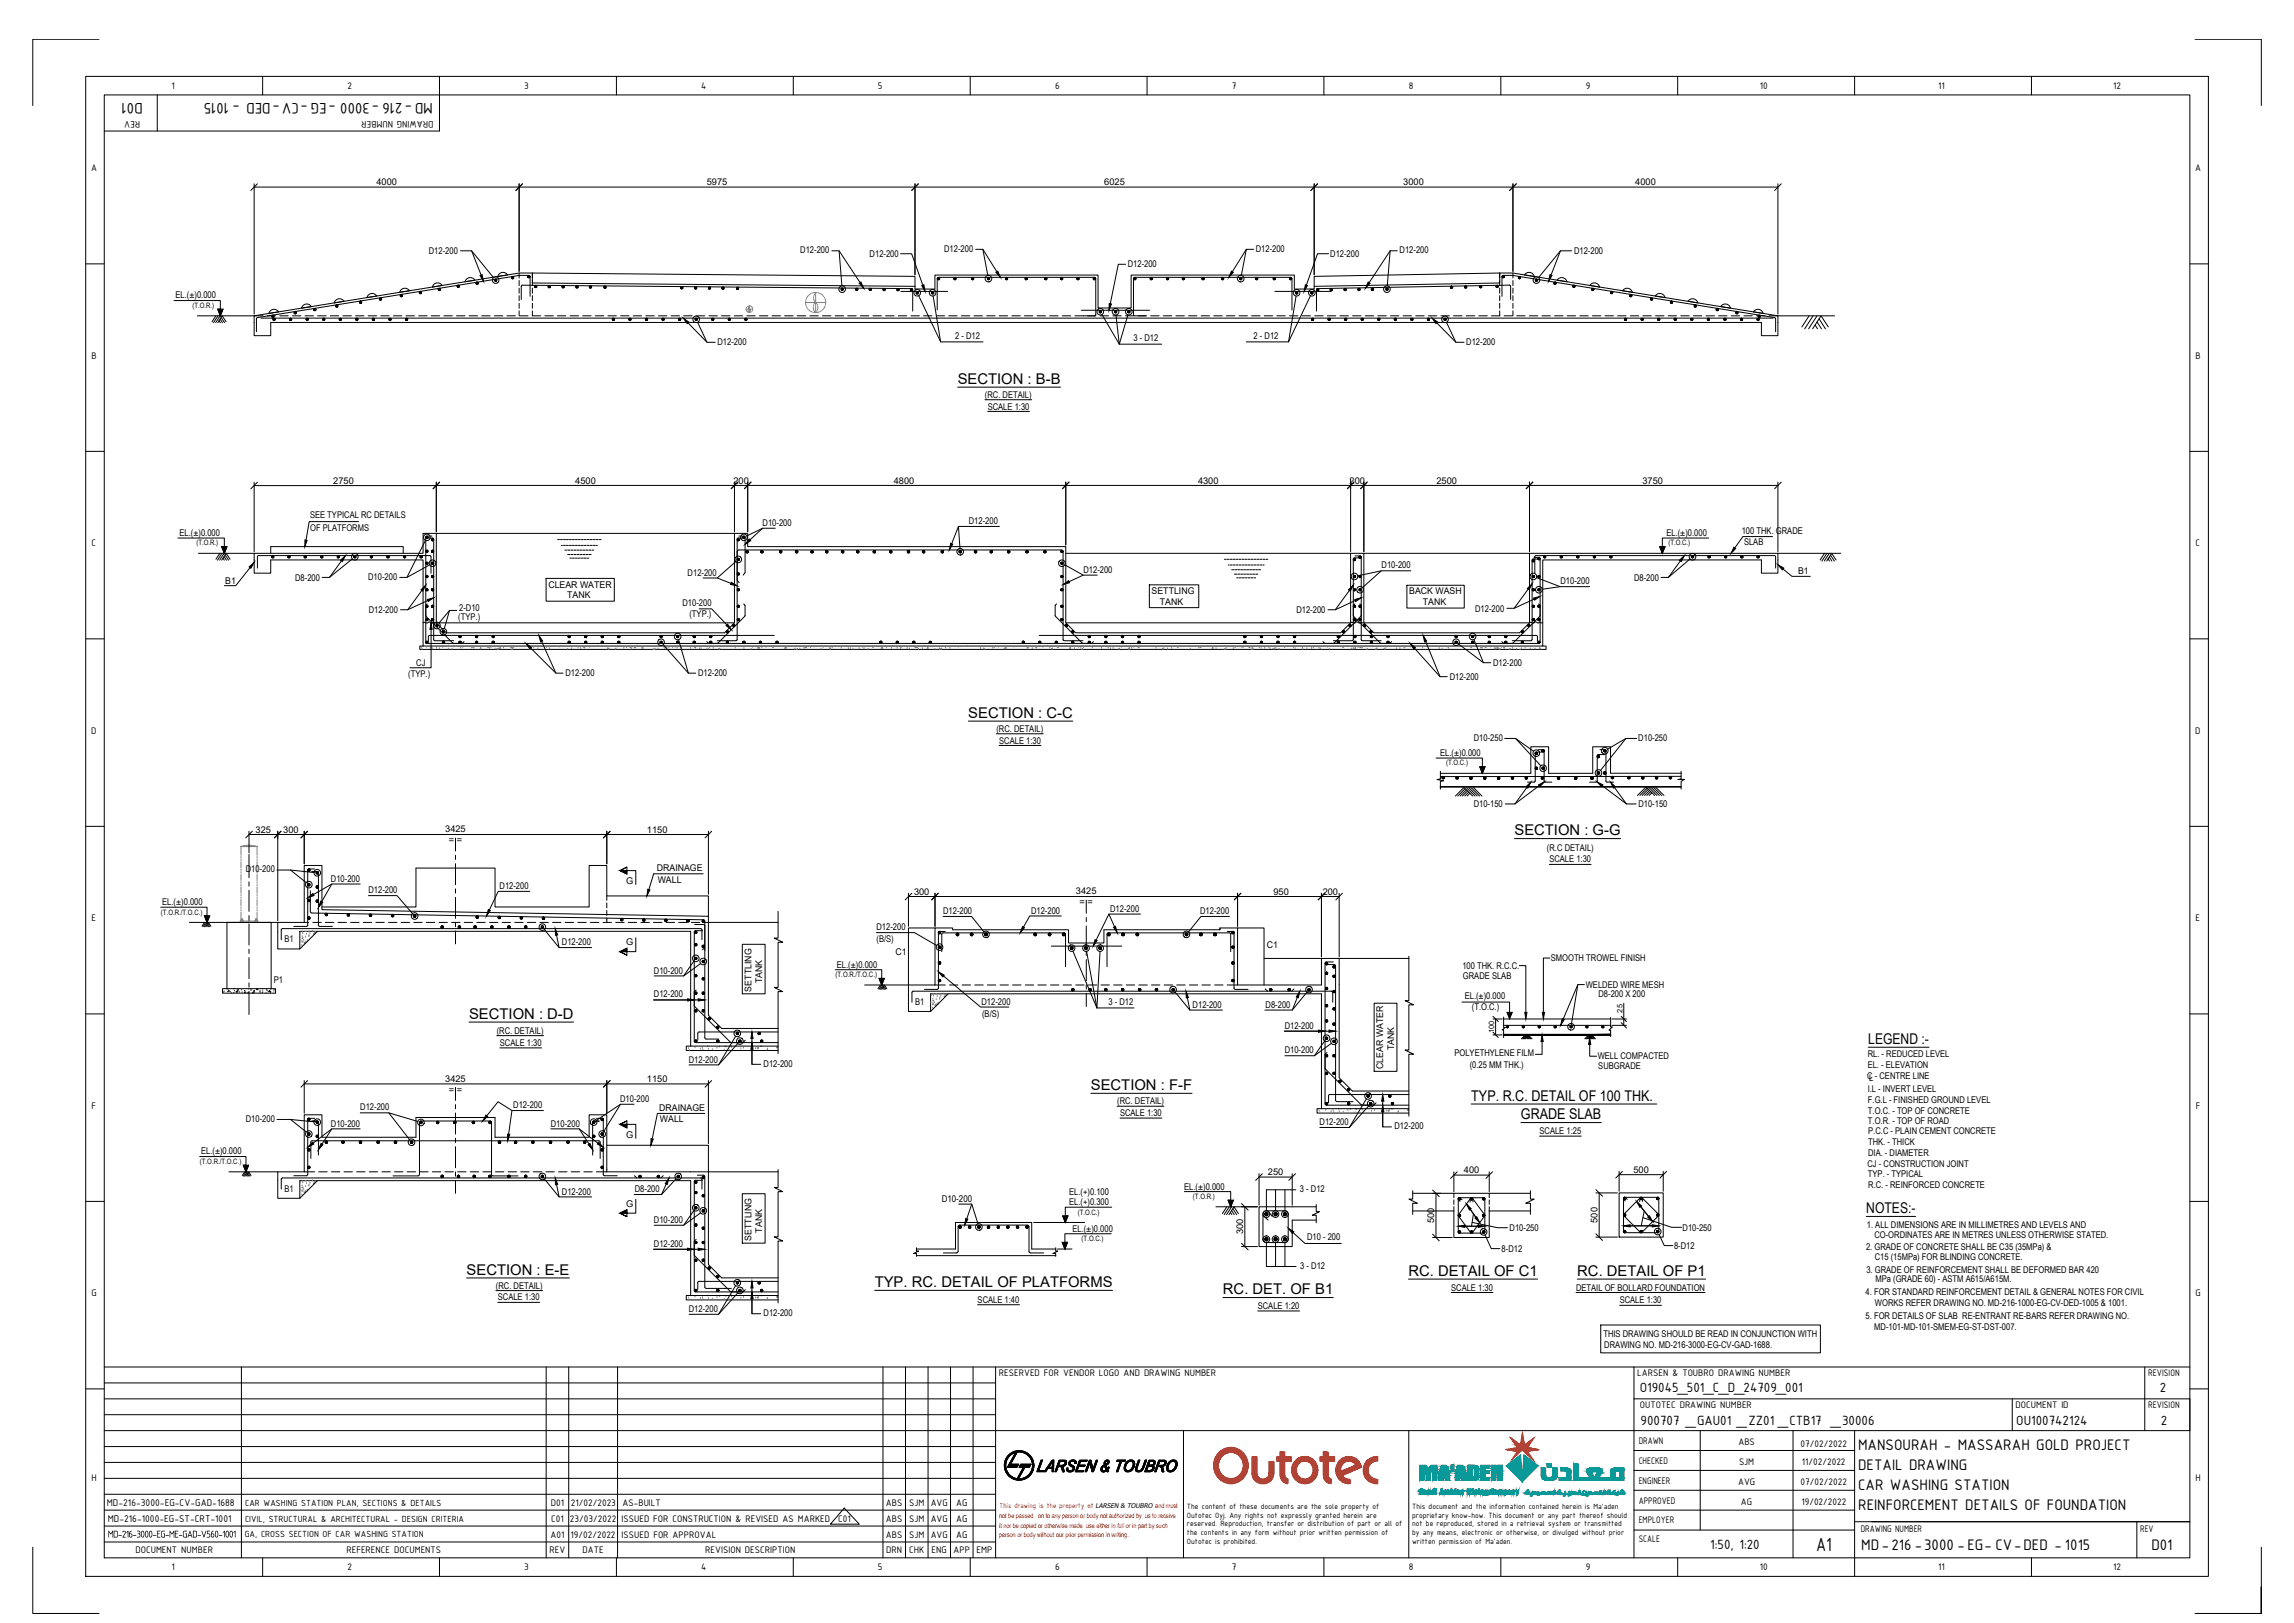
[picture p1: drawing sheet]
<svg xmlns="http://www.w3.org/2000/svg" width="1189mm" height="841mm" viewBox="0 0 1189 841" stroke-linecap="round" stroke-linejoin="round" font-family="sans-serif">
<defs><g id="words">
<text font-size="10.7" x="941" y="803">A1</text>
<g font-size="8.5">
<text x="74" y="53" transform="rotate(180 74 53)">D01</text>
<text x="224" y="53" transform="rotate(180 224 53)">MD-216 -3000 -EG -CV-DED - 1015</text>
<text x="963" y="752">MANSOURAH - MASSARAH GOLD PROJECT</text>
<text x="963" y="762">DETAIL DRAWING</text>
<text x="963" y="772">CAR WASHING STATION</text>
<text x="963" y="783">REINFORCEMENT DETAILS OF FOUNDATION</text>
<text x="965" y="803">MD-216 -3000 -EG- CV-DED - 1015</text>
<text x="1115" y="803">D01</text>
</g>
<g font-size="7.7">
<text x="496" y="199">SECTION : B-B</text>
<text x="502" y="372">SECTION : C-C</text>
<text x="785" y="433">SECTION : G-G</text>
<text x="243" y="528">SECTION : D-D</text>
<text x="968" y="541">LEGEND :-</text>
<text x="565" y="565">SECTION : F-F</text>
<text x="762" y="570">TYP. R.C. DETAIL OF 100 THK.</text>
<text x="788" y="580">GRADE SLAB</text>
<text x="967" y="629">NOTES:-</text>
<text x="242" y="661">SECTION : E-E</text>
<text x="730" y="661">RC. DETAIL OF C1</text>
<text x="817" y="661">RC. DETAIL OF P1</text>
<text x="453" y="667">TYP. RC. DETAIL OF PLATFORMS</text>
<text x="634" y="671">RC. DET. OF B1</text>
</g>
<g font-size="7.5">
<text x="850" y="721">O19045_501_C_D_24709_001</text>
<text x="1119" y="721">2</text>
<text x="850" y="739">900707 _GAU01 _ZZ01 _CTB17 _30006</text>
<text x="1045" y="739">OU100742124</text>
<text x="1120" y="739">2</text>
<text x="886" y="803">1:50, 1:20</text>
</g>
<g font-size="5.5">
<text x="55" y="781">MD-216-3000-EG-CV-GAD-1688</text>
<text x="56" y="789">MD-216-1000-EG-ST-CRT-1001</text>
<text x="56" y="797">MD-216-3000-EG-ME-GAD-V560-1001</text>
</g>
<g font-size="5.3">
<text x="89" y="46">1</text>
<text x="180" y="46">2</text>
<text x="272" y="46">3</text>
<text x="363" y="46">4</text>
<text x="455" y="46">5</text>
<text x="547" y="46">6</text>
<text x="638" y="46">7</text>
<text x="730" y="46">8</text>
<text x="822" y="46">9</text>
<text x="912" y="46">10</text>
<text x="1004" y="46">11</text>
<text x="1095" y="46">12</text>
<text x="73" y="63" transform="rotate(180 73 63)">REV</text>
<text x="225" y="63" transform="rotate(180 225 63)">DRAWING NUMBER</text>
<text x="47" y="89">A</text>
<text x="1138" y="89">A</text>
<text x="47" y="186">B</text>
<text x="1138" y="186">B</text>
<text x="47" y="283">C</text>
<text x="1138" y="283">C</text>
<text x="47" y="380">D</text>
<text x="1138" y="380">D</text>
<text x="47" y="477">E</text>
<text x="1138" y="477">E</text>
<text x="47" y="575">F</text>
<text x="1138" y="575">F</text>
<text x="47" y="672">G</text>
<text x="1138" y="672">G</text>
<text x="518" y="713">RESERVED FOR VENDOR LOGO AND DRAWING NUMBER</text>
<text x="849" y="713">LARSEN &amp; TOUBRO DRAWING NUMBER</text>
<text x="1113" y="713">REVISION</text>
<text x="850" y="730">OUTOTEC DRAWING NUMBER</text>
<text x="1045" y="730">DOCUMENT ID</text>
<text x="1113" y="730">REVISION</text>
<text x="849" y="748">DRAWN</text>
<text x="901" y="749">ABS</text>
<text x="933" y="750">07/02/2022</text>
<text x="849" y="759">CHECKED</text>
<text x="901" y="759">SJM</text>
<text x="934" y="759">11/02/2022</text>
<text x="47" y="768">H</text>
<text x="1138" y="768">H</text>
<text x="849" y="769">ENGINEER</text>
<text x="901" y="769">AVG</text>
<text x="933" y="769">07/02/2022</text>
<text x="849" y="779">APPROVED</text>
<text x="902" y="780">AG</text>
<text x="934" y="780">19/02/2022</text>
<text x="285" y="780">D01</text>
<text x="296" y="780">21/02/2023</text>
<text x="323" y="780">AS-BUILT</text>
<text x="459" y="780">ABS</text>
<text x="471" y="780">SJM</text>
<text x="482" y="780">AVG</text>
<text x="496" y="780">AG</text>
<text x="286" y="789">C01</text>
<text x="295" y="789">23/03/2022</text>
<text x="322" y="789">ISSUED FOR CONSTRUCTION &amp; REVISED AS MARKED</text>
<text x="434" y="789">C01</text>
<text x="459" y="789">ABS</text>
<text x="471" y="789">SJM</text>
<text x="482" y="789">AVG</text>
<text x="496" y="789">AG</text>
<text x="849" y="789">EMPLOYER</text>
<text x="285" y="797">A01</text>
<text x="296" y="797">19/02/2022</text>
<text x="322" y="797">ISSUED FOR APPROVAL</text>
<text x="459" y="797">ABS</text>
<text x="471" y="797">SJM</text>
<text x="482" y="797">AVG</text>
<text x="496" y="797">AG</text>
<text x="964" y="794">DRAWING NUMBER</text>
<text x="1109" y="794">REV</text>
<text x="849" y="799">SCALE</text>
<text x="70" y="805">DOCUMENT NUMBER</text>
<text x="180" y="805">REFERENCE DOCUMENTS</text>
<text x="285" y="805">REV</text>
<text x="302" y="805">DATE</text>
<text x="365" y="805">REVISION DESCRIPTION</text>
<text x="459" y="805">DRN</text>
<text x="471" y="805">CHK</text>
<text x="483" y="805">ENG</text>
<text x="494" y="805">APP</text>
<text x="506" y="805">EMP</text>
<text x="89" y="814">1</text>
<text x="180" y="814">2</text>
<text x="272" y="814">3</text>
<text x="363" y="814">4</text>
<text x="455" y="814">5</text>
<text x="547" y="814">6</text>
<text x="638" y="814">7</text>
<text x="730" y="814">8</text>
<text x="822" y="814">9</text>
<text x="912" y="814">10</text>
<text x="1004" y="814">11</text>
<text x="1095" y="814">12</text>
</g>
<g font-size="5">
<text x="127" y="780">CAR WASHING STATION PLAN, SECTIONS &amp; DETAILS</text>
<text x="127" y="789">CIVIL, STRUCTURAL &amp; ARCHITECTURAL - DESIGN CRITERIA</text>
<text x="127" y="797">GA, CROSS SECTION OF CAR WASHING STATION</text>
</g>
<g font-size="4.8">
<text x="195" y="96">4000</text>
<text x="366" y="96">5975</text>
<text x="572" y="96">6025</text>
<text x="727" y="96">3000</text>
<text x="847" y="96">4000</text>
<text x="222" y="132">D12-200</text>
<text x="415" y="131">D12-200</text>
<text x="489" y="131">D12-200</text>
<text x="651" y="131">D12-200</text>
<text x="725" y="131">D12-200</text>
<text x="816" y="132">D12-200</text>
<text x="451" y="133">D12-200</text>
<text x="689" y="133">D12-200</text>
<text x="584" y="138">D12-200</text>
<text x="91" y="155">EL.(±)0.000</text>
<text x="372" y="179">D12-200</text>
<text x="495" y="176">2 - D12</text>
<text x="587" y="177">3 - D12</text>
<text x="650" y="176">2 - D12</text>
<text x="760" y="179">D12-200</text>
<text x="510" y="206">(RC. DETAIL)</text>
<text x="512" y="212">SCALE 1:30</text>
<text x="173" y="251">2750</text>
<text x="298" y="251">4500</text>
<text x="380" y="251">200</text>
<text x="463" y="251">4800</text>
<text x="621" y="251">4300</text>
<text x="699" y="251">200</text>
<text x="744" y="251">2500</text>
<text x="851" y="251">3750</text>
<text x="161" y="269">SEE TYPICAL RC DETAILS</text>
<text x="161" y="275">OF PLATFORMS</text>
<text x="395" y="272">D10-200</text>
<text x="502" y="272">D12-200</text>
<text x="93" y="278">EL.(±)0.000</text>
<text x="864" y="278">EL.(±)0.000</text>
<text x="903" y="277">100 THK. GRADE</text>
<text x="904" y="282">SLAB</text>
<text x="356" y="298">D12-200</text>
<text x="561" y="297">D12-200</text>
<text x="716" y="295">D10-200</text>
<text x="932" y="297">B1</text>
<text x="117" y="302">B1</text>
<text x="153" y="301">D8-200</text>
<text x="191" y="301">D10-200</text>
<text x="284" y="304">CLEAR WATER</text>
<text x="809" y="303">D10-200</text>
<text x="847" y="301">D8-200</text>
<text x="294" y="310">TANK</text>
<text x="597" y="308">SETTLING</text>
<text x="730" y="308">BACK WASH</text>
<text x="191" y="318">D12-200</text>
<text x="238" y="316">2-D10</text>
<text x="354" y="314">D10-200</text>
<text x="601" y="313">TANK</text>
<text x="672" y="318">D12-200</text>
<text x="737" y="314">TANK</text>
<text x="765" y="317">D12-200</text>
<text x="238" y="321">(TYP.)</text>
<text x="357" y="320">(TYP.)</text>
<text x="216" y="345">CJ</text>
<text x="774" y="345">D12-200</text>
<text x="212" y="351">(TYP.)</text>
<text x="293" y="350">D12-200</text>
<text x="362" y="350">D12-200</text>
<text x="751" y="352">D12-200</text>
<text x="516" y="379">(RC. DETAIL)</text>
<text x="518" y="385">SCALE 1:30</text>
<text x="764" y="384">D10-250</text>
<text x="849" y="384">D10-250</text>
<text x="746" y="392">EL.(±)0.000</text>
<text x="764" y="418">D10-150</text>
<text x="849" y="418">D10-150</text>
<text x="132" y="432">325</text>
<text x="147" y="432">300</text>
<text x="231" y="431">3425</text>
<text x="335" y="432">1150</text>
<text x="233" y="437">= =</text>
<text x="802" y="441">(R.C DETAIL)</text>
<text x="803" y="447">SCALE 1:30</text>
<text x="127" y="452">D10-200</text>
<text x="340" y="451">DRAINAGE</text>
<text x="172" y="457">D10-200</text>
<text x="259" y="461">D12-200</text>
<text x="325" y="458">G</text>
<text x="341" y="458">WALL</text>
<text x="191" y="463">D12-200</text>
<text x="474" y="464">300</text>
<text x="558" y="463">3425</text>
<text x="660" y="464">950</text>
<text x="685" y="464">200</text>
<text x="84" y="469">EL.(±)0.000</text>
<text x="489" y="474">D12-200</text>
<text x="534" y="474">D12-200</text>
<text x="559" y="469">= =</text>
<text x="575" y="473">D12-200</text>
<text x="622" y="474">D12-200</text>
<text x="454" y="482">D12-200</text>
<text x="147" y="488">B1</text>
<text x="291" y="490">D12-200</text>
<text x="325" y="490">G</text>
<text x="454" y="488">(B/S)</text>
<text x="657" y="491">C1</text>
<text x="464" y="495">C1</text>
<text x="434" y="501">EL.(±)0.000</text>
<text x="758" y="502">100 THK. R.C.C.</text>
<text x="804" y="498">SMOOTH TROWEL FINISH</text>
<text x="142" y="509">P1</text>
<text x="339" y="504">D10-200</text>
<text x="395" y="509" transform="rotate(-90 395 509)">TANK</text>
<text x="758" y="508">GRADE SLAB</text>
<text x="389" y="514" transform="rotate(-90 389 514)">SETTLING</text>
<text x="822" y="512">WELDED WIRE MESH</text>
<text x="339" y="517">D12-200</text>
<text x="474" y="521">B1</text>
<text x="509" y="521">D12-200</text>
<text x="574" y="521">3 - D12</text>
<text x="759" y="517">EL.(±)0.000</text>
<text x="828" y="516">D8-200 X 200</text>
<text x="509" y="527">(B/S)</text>
<text x="618" y="522">D12-200</text>
<text x="656" y="522">D8-200</text>
<text x="763" y="524">(T.O.C.)</text>
<text x="666" y="533">D12-200</text>
<text x="257" y="536">(RC. DETAIL)</text>
<text x="259" y="542">SCALE 1:30</text>
<text x="666" y="546">D10-200</text>
<text x="722" y="544" transform="rotate(-90 722 544)">TANK</text>
<text x="357" y="551">D12-200</text>
<text x="754" y="547">POLYETHYLENE FILM</text>
<text x="828" y="549">WELL COMPACTED</text>
<text x="968" y="548">RL. - REDUCED LEVEL</text>
<text x="396" y="553">D12-200</text>
<text x="717" y="554" transform="rotate(-90 717 554)">CLEAR WATER</text>
<text x="762" y="553">(0.25 MM THK.)</text>
<text x="828" y="554">SUBGRADE</text>
<text x="968" y="554">EL. - ELEVATION</text>
<text x="231" y="561">3425</text>
<text x="335" y="561">1150</text>
<text x="968" y="559">C - CENTRE LINE</text>
<text x="969" y="560">L</text>
<text x="233" y="566">= =</text>
<text x="968" y="566">I.L - INVERT LEVEL</text>
<text x="187" y="575">D12-200</text>
<text x="266" y="574">D12-200</text>
<text x="321" y="571">D10-200</text>
<text x="342" y="576">DRAINAGE</text>
<text x="579" y="572">(RC. DETAIL)</text>
<text x="968" y="572">F.G.L - FINISHED GROUND LEVEL</text>
<text x="127" y="581">D10-200</text>
<text x="342" y="582">WALL</text>
<text x="580" y="578">SCALE 1:30</text>
<text x="968" y="577">T.O.C. - TOP OF CONCRETE</text>
<text x="172" y="584">D10-200</text>
<text x="285" y="584">D10-200</text>
<text x="684" y="583">D12-200</text>
<text x="723" y="585">D12-200</text>
<text x="798" y="588">SCALE 1:25</text>
<text x="968" y="583">T.O.R. - TOP OF ROAD</text>
<text x="968" y="588">P.C.C - PLAIN CEMENT CONCRETE</text>
<text x="325" y="589">G</text>
<text x="968" y="593">THK. - THICK</text>
<text x="104" y="598">EL.(±)0.000</text>
<text x="968" y="599">DIA. - DIAMETER</text>
<text x="968" y="605">CJ - CONSTRUCTION JOINT</text>
<text x="657" y="609">250</text>
<text x="759" y="608">400</text>
<text x="847" y="608">500</text>
<text x="968" y="610">TYP. - TYPICAL</text>
<text x="147" y="617">B1</text>
<text x="329" y="618">D8-200</text>
<text x="614" y="616">EL.(±)0.000</text>
<text x="674" y="618">3 - D12</text>
<text x="968" y="616">R.C. - REINFORCED CONCRETE</text>
<text x="291" y="619">D12-200</text>
<text x="488" y="623">D10-200</text>
<text x="554" y="619">EL.(+)0.100</text>
<text x="325" y="625">G</text>
<text x="554" y="624">EL.(+)0.300</text>
<text x="339" y="634">D10-200</text>
<text x="743" y="634" transform="rotate(-90 743 634)">500</text>
<text x="828" y="634" transform="rotate(-90 828 634)">500</text>
<text x="395" y="639" transform="rotate(-90 395 639)">TANK</text>
<text x="556" y="638">EL.(±)0.000</text>
<text x="644" y="640" transform="rotate(-90 644 640)">300</text>
<text x="782" y="638">D10-250</text>
<text x="872" y="638">D10-250</text>
<text x="968" y="636">1. ALL DIMENSIONS ARE IN MILLIMETRES AND LEVELS AND</text>
<text x="971" y="641">CO-ORDINATES ARE IN METRES UNLESS OTHERWISE STATED.</text>
<text x="339" y="646">D12-200</text>
<text x="389" y="643" transform="rotate(-90 389 643)">SETTLING</text>
<text x="677" y="643">D10 - 200</text>
<text x="868" y="647">8-D12</text>
<text x="967" y="648">2. GRADE OF CONCRETE SHALL BE C35 (35MPa) &amp;</text>
<text x="778" y="649">8-D12</text>
<text x="972" y="653">C15 (15MPa) FOR BLINDING CONCRETE.</text>
<text x="674" y="657">3 - D12</text>
<text x="967" y="659">3. GRADE OF REINFORCEMENT SHALL BE DEFORMED BAR 420</text>
<text x="972" y="665">MPa (GRADE 60) - ASTM A615/A615M.</text>
<text x="257" y="668">(RC. DETAIL)</text>
<text x="752" y="669">SCALE 1:30</text>
<text x="817" y="669">DETAIL OF BOLLARD FOUNDATION</text>
<text x="967" y="671">4. FOR STANDARD REINFORCEMENT DETAIL &amp; GENERAL NOTES FOR CIVIL</text>
<text x="258" y="674">SCALE 1:30</text>
<text x="507" y="675">SCALE 1:40</text>
<text x="839" y="675">SCALE 1:30</text>
<text x="972" y="677">WORKS REFER DRAWING NO. MD-216-1000-EG-CV-DED-1005 &amp; 1001.</text>
<text x="357" y="680">D12-200</text>
<text x="396" y="682">D12-200</text>
<text x="652" y="678">SCALE 1:20</text>
<text x="967" y="684">5. FOR DETAILS OF SLAB RE-ENTRANT RE-BARS REFER DRAWING NO.</text>
<text x="971" y="689">MD-101-MD-101-SMEM-EG-ST-DST-007.</text>
<text x="831" y="693">THIS DRAWING SHOULD BE READ IN CONJUNCTION WITH</text>
<text x="831" y="699">DRAWING NO. MD-216-3000-EG-CV-GAD-1688.</text>
</g>
<g font-size="4.3">
<text x="615" y="782">The content of these documents are the sole property of</text>
<text x="732" y="782">This document and the information contained herein is Ma'aden</text>
<text x="615" y="786">Outotec Oyj. Any rights not expressly granted herein are</text>
<text x="615" y="791">reserved. Reproduction, transfer or distribution of part or all of</text>
<text x="732" y="786">proprietary know-how. This document or any part thereof should</text>
<text x="732" y="791">not be reproduced, stored in a retrieval system or transmitted</text>
<text x="615" y="796">the contents in any form without prior written permission of</text>
<text x="732" y="796">by any means, electronic or otherwise, or divulged without prior</text>
<text x="615" y="800">Outotec is prohibited.</text>
<text x="732" y="800">written permission of Ma'aden.</text>
</g>
<g font-size="3.8">
<text x="100" y="160">(T.O.R.)</text>
<text x="102" y="283">(T.O.R.)</text>
<text x="865" y="283">(T.O.C.)</text>
<text x="749" y="397">(T.O.C.)</text>
<text x="83" y="474">(T.O.R./T.O.C.)</text>
<text x="433" y="506">(T.O.R./T.O.C.)</text>
<text x="841" y="525" transform="rotate(-90 841 525)">25</text>
<text x="774" y="535" transform="rotate(-90 774 535)">100</text>
<text x="104" y="603">(T.O.R./T.O.C.)</text>
<text x="618" y="621">(T.O.R.)</text>
<text x="559" y="629">(T.O.C.)</text>
<text x="561" y="643">(T.O.C.)</text>
</g>
<text font-size="3.8" fill="#f00" x="518" y="782">This drawing is the property of</text>
<g font-size="3.5" fill="#f00">
<text x="518" y="787">not be passed on to any person or body not authorized by us to receive</text>
<text x="518" y="792">it nor be copied or otherwise made use either in full or in part by such</text>
<text x="518" y="797">person or body without our prior permission in writing.</text>
</g>
<text font-size="3.4" x="568" y="782">LARSEN &amp; TOUBRO and must</text>
</g></defs>
<!-- layer: 0 -->
<g fill="none" stroke="#000" stroke-width=".52">
<path d="M133 95l-3 4M271 95l-4 4M476 95l-4 4M683 95l-4 4M786 95l-4 4M923 95l-3 4M244 130l12 14M435 130l1 18M509 129l3 14M646 129l-3 14M720 130l-1 18M809 130l-12 14"/>
<path d="M90 156h24v8v-4h-1l1 4 2-4M269 141v3M269 145v3M269 149v3M269 153v3M269 157v3M276 141v3M276 145v3M276 149v3M276 153v3M276 157v3M476 153l11 24h22"/>
<path d="M484 153l3 24M672 153l-4 24M679 153l-11 24h-22M777 141v3M777 145v3M777 149v3M777 153v3M777 157v3M784 141v3M784 145v3M784 149v3M784 153v3"/>
<path d="M784 157v3M102 164h34M138 164h5M145 164h4M152 164h4M158 164h4M165 164h4M171 164h5M178 164h4M184 164h5M191 164h4M197 164h5"/>
<path d="M204 164h4M210 164h5M217 164h4M223 164h5M230 164h4M237 164h4M243 164h4M250 164h4M256 164h5M263 164h4M269 161v3M269 164h5"/>
<path d="M276 164h4M276 161v3M282 164h5M289 164h4M295 164h5M302 164h4M309 164h4M315 164h4M322 164h4M328 164h5M335 164h4M341 164h5"/>
<path d="M348 164h4M354 164h5M361 164h4M362 167l4 10M367 164h5M374 164h4M381 164h4M387 164h4M394 164h4M400 164h4M407 164h4M413 164h5"/>
<path d="M420 164h4M426 164h5M433 164h4M439 164h5M446 164h4M452 164h5M459 164h4M466 164h4M472 164h4M479 164h4M485 164h5M492 164h4"/>
<path d="M498 164h5M505 164h4M511 164h5M518 164h4M524 164h5M531 164h4M537 164h5M544 164h4M551 164h4M557 164h4M564 164h4M570 164h5"/>
<path d="M571 163l9 15h22M577 164h4M583 164h5M585 163l-5 15-2-15M590 164h4M596 164h5M603 164h4M609 164h5M616 164h4M622 164h5M629 164h4M636 164h4"/>
<path d="M642 164h4M649 164h4M655 164h5M662 164h4M668 164h5M675 164h4M681 164h5M688 164h4M694 164h5M701 164h4M708 164h4M714 164h4"/>
<path d="M721 164h4M727 164h4M734 164h4M740 164h5M747 164h4M750 167l5 10M753 164h5M760 164h4M766 164h5M777 161v3h-4M779 164h5M784 161v3"/>
<path d="M786 164h4M793 164h4M799 164h4M806 164h4M812 164h5M819 164h4M825 164h5M832 164h4M838 164h5M845 164h4M851 164h5M858 164h4"/>
<path d="M865 164h4M871 164h4M878 164h4M884 164h5M891 164h4M897 164h5M904 164h4M910 164h5M917 164h4M133 250l-3 3M228 250l-4 3M382 250l-3 3"/>
<path d="M389 250l-3 3M554 250l-3 3M702 250l-4 3M709 250l-4 3M794 250l-3 3M923 250l-3 3M92 279h24v8v-4h-1l1 4 2-4M220 280l-9 19h-4M226 276h155M289 280h1M290 280h1M292 280h1"/>
<path d="M294 280h1M295 280h1M297 280h1M298 280h1M300 280h1M301 280h1M303 280h1M304 280h1M306 280h1M307 280h1M309 280h1M311 280h1"/>
<path d="M395 274l-8 4M497 273l1 11M886 279h-25v8v-4h2l-2 4-1-4M183 290l-12 9M223 293l-12 6M283 300h35v12h-35zM291 283h.1M292 283h1M293 285h1M294 283h1M294 287h1M294 285h1"/>
<path d="M295 283h1M295 289h1M296 285h1M296 287h1M297 283h1M297 289h1M297 285h1M297 287h1M298 283h1M298 289h1M299 285h1M299 287h1"/>
<path d="M300 283h1M300 289h1M300 285h2M300 287h2M301 283h1M301 289h1M302 285h1M302 287h1M303 283h1M303 289h1M304 285h1M304 287h1"/>
<path d="M304 283h1M304 289h1M305 285h1M305 287h1M306 283h1M307 285h1M307 283h1M309 283h1M381 291l-9 9M552 293l9 5M552 287h241M635 290h1"/>
<path d="M636 290h1M637 293h.1M638 290h1M638 293h1M638 295h1M639 290h1M639 293h1M640 298h1M640 295h1M641 290h1M641 293h1M641 299h1"/>
<path d="M641 295h1M641 298h1M642 290h1M642 293h1M642 299h1M643 295h1M643 298h1M644 290h1M644 293h1M644 299h1M645 295h1M645 298h1"/>
<path d="M645 290h1M645 293h1M645 299h1M646 295h1M646 298h1M647 290h1M647 293h1M647 299h1M648 295h1M648 298h1M648 290h1M648 293h1"/>
<path d="M648 299h1M649 295h1M649 298h1M650 290h1M650 293h1M650 299h1M651 295h1M651 298h1M651 290h1M651 293h1M652 295h1M653 290h1"/>
<path d="M653 293h1M655 290h1M655 293h.1M656 290h1M716 296l-12 2M731 296h-15l-10 8M796 299l13 5M876 290l-11 9M233 316l-3 10M237 316h-4l-5 7M596 303h25v12h-25zM729 303h30v12h-30z"/>
<path d="M824 304h-15l-10 1M219 335h-1v2h583v-2h-1M219 323h2l1-1 2 1 1-1 1 1h155M344 334l13 15M352 332l5 17h4M552 323l149-1 1 1 1-1 2 1v-1l1 1 87-1 2 1 1-1 1 1 1-1 2 1M756 334l13 9M764 331l5 12h4M744 393h24v8v-4h-1l1 4 2-4M746 400v4h-1l3 1h-2v4M780 383h5l10 6M785 383l14 14"/>
<path d="M843 383l-14 16M848 383h-5l-10 5M871 400v4h-1h3l-2 1v4M746 408h125M871 401h-36v-14h-10v14h-22v-14h-10v14h-47M131 431l-4 3M146 431l-4 3M159 431l-3 3M316 431l-3 3M369 431l-4 3M144 451h7l12 1M151 451l8 6"/>
<path d="M325 449l-4 2 4 2v-4l-4 2h8v7M83 470h24v8v-3h-1l1 3 2-3M158 478h2M162 478h4M169 478h4M175 478h5M182 478h4M188 478h5M191 464h15l8 9M195 478h4M201 478h5M208 478h4"/>
<path d="M214 478h5M221 478h4M228 478h4M234 478h4M241 478h4M247 478h4M254 478h4M260 478h5M267 478h4M273 478h5M280 478h4M286 478h5"/>
<path d="M293 478h4M299 478h5M306 478h4M313 478h4M319 478h4M326 478h4M332 478h5M339 478h4M345 478h5M352 478h4M358 478h5M365 478h38"/>
<path d="M403 472v14h-2l5 2h-3v24h-2l5 2h-3v32M473 463l-4 3M486 463l-3 3M489 475h15l6 8M637 475h-15l-6 8M643 463l-3 3M687 463l-4 3M696 463l-4 3M282 482l8 9h17M329 486v7h-8l4 2v-4l-4 2 4 2M360 498l-6 8M363 499l-9 7h-15"/>
<path d="M385 489h12v26h-12zM454 483h20l11 7M556 493l12 29h20M563 493l5 29 2-29M694 497h36M730 496v23h-2l5 2h-3v23h-2l5 2h-3v32M118 512h-3v3h28v-3h-2M119 513l-1 1zM123 514h.1M123 513h1zM127 514h.1M131 515h.1"/>
<path d="M132 514v-1zM133 512v1h1v-1M140 513v1h-1zM140 514h.1M433 502h24v8v-3h-1l1 3 1-3M485 510h5M492 510h4M499 510h4M505 510h5M512 510h4M518 510h5M525 510h4"/>
<path d="M531 510h5M538 510h4M544 510h5M551 510h4M558 510h4M564 510h4M571 510h4M577 510h5M584 510h4M590 510h5M597 510h4M603 510h5"/>
<path d="M609 514l8 9h17M610 510h4M616 510h5M623 510h4M629 510h5M636 510h5M677 514l-7 9h-14M712 520h12v35h-12zM758 519h24v8M818 510l-4 22M381 537l-9 15M687 539l-6 8"/>
<path d="M774 527l2 2M774 535l2 3M840 530l3 3M840 527l3 2M159 560l-3 3M316 560l-3 3M358 542h-2v2h47M369 560l-4 3M382 541l-10 11h-15M690 541l-9 6h-15M968 543h32M187 577h14l16 4"/>
<path d="M201 577l11 14M322 572l-9 14M329 572h-7l-13 9M685 575h-2v2h47M708 569l-9 15M709 573l-10 11h-15M762 572h97M103 599h24v8v-3h-1l1 3 2-3M144 580h7l12 1M151 580l8 7M314 593h53v14h36M325 581l-4 2 4 1v-3l-4 2h8v7"/>
<path d="M788 582h42M158 607h5M165 607h5M172 607h4M178 607h5M185 607h4M191 607h5M198 607h4M204 607h5M211 607h4M218 607h4M224 607h4"/>
<path d="M231 607h4M237 607h5M244 607h4M250 607h5M257 607h4M263 607h5M270 607h4M276 607h5M282 611l8 9h17M283 607h4M289 607h5M296 607h4"/>
<path d="M303 607h4M309 607h5M350 611l-7 8h-14M385 619h12v25h-12zM403 606v9h-2l5 3h-3v23h-2l5 2h-3v32M614 617h24v8v-3h-2l2 3 1-3M654 608l-3 4M656 617v10M661 617v10M666 617v10M671 608l-3 4M732 617v4h-2l5 3h-3v5"/>
<path d="M732 618h61M742 617l4 3M755 607l-3 4M773 607l-3 4M793 617v4h2l-4 3h2v5M827 616l4 4M839 618h23v23h-23zM841 607l-4 3M864 607l-4 3M329 621v8h-8l4 1v-3l-4 2 4 1M360 627l-6 8M363 628l-9 7h-15"/>
<path d="M504 624l3 10M576 639h-24v8v-3h1l-1 3-2-3M576 626h-24v7v-3h1l-1 3-1-3M643 624l4 3M682 624v4h2l-4 2h2v4M732 628h21v13h19v-13h21M742 640l4 3M770 640l3 7h4M827 639l4 4M860 640l3 5h4M967 630h26M475 647h20v-14h40v14h12"/>
<path d="M475 651h72M643 644l4 4M656 644v12M661 644v12M666 644v12M358 671h-2v3h47M381 666l-9 15M382 670l-10 11h-15"/>
<circle cx="257" cy="145" r="1.7"/>
<circle cx="436" cy="150" r="1.7"/>
<circle cx="475" cy="152" r="1.7"/>
<circle cx="483" cy="152" r="1.7"/>
<circle cx="512" cy="144" r="1.7"/>
<circle cx="643" cy="144" r="1.7"/>
<circle cx="672" cy="152" r="1.7"/>
<circle cx="680" cy="152" r="1.7"/>
<circle cx="719" cy="150" r="1.7"/>
<circle cx="796" cy="145" r="1.7"/>
<circle cx="361" cy="165" r="1.7"/>
<circle cx="570" cy="162" r="1.7"/>
<circle cx="578" cy="162" r="1.7"/>
<circle cx="585" cy="162" r="1.7"/>
<circle cx="749" cy="165" r="1.7"/>
<circle cx="221" cy="278" r="1.7"/>
<circle cx="386" cy="278" r="1.7"/>
<circle cx="184" cy="289" r="1.7"/>
<circle cx="224" cy="292" r="1.7"/>
<circle cx="383" cy="290" r="1.7"/>
<circle cx="498" cy="286" r="1.7"/>
<circle cx="550" cy="292" r="1.7"/>
<circle cx="702" cy="299" r="1.7"/>
<circle cx="795" cy="299" r="1.7"/>
<circle cx="877" cy="289" r="1.7"/>
<circle cx="705" cy="306" r="1.7"/>
<circle cx="798" cy="306" r="1.7"/>
<circle cx="226" cy="324" r="1.7"/>
<circle cx="230" cy="327" r="1.7"/>
<circle cx="343" cy="333" r="1.7"/>
<circle cx="351" cy="330" r="1.7"/>
<circle cx="755" cy="333" r="1.7"/>
<circle cx="763" cy="330" r="1.7"/>
<circle cx="796" cy="390" r="1.7"/>
<circle cx="800" cy="398" r="1.7"/>
<circle cx="832" cy="389" r="1.7"/>
<circle cx="828" cy="401" r="1.7"/>
<circle cx="160" cy="458" r="1.7"/>
<circle cx="164" cy="452" r="1.7"/>
<circle cx="215" cy="475" r="1.7"/>
<circle cx="281" cy="480" r="1.7"/>
<circle cx="361" cy="497" r="1.7"/>
<circle cx="364" cy="498" r="1.7"/>
<circle cx="487" cy="491" r="1.7"/>
<circle cx="511" cy="484" r="1.7"/>
<circle cx="555" cy="491" r="1.7"/>
<circle cx="563" cy="491" r="1.7"/>
<circle cx="570" cy="491" r="1.7"/>
<circle cx="615" cy="484" r="1.7"/>
<circle cx="608" cy="513" r="1.7"/>
<circle cx="678" cy="513" r="1.7"/>
<circle cx="382" cy="535" r="1.7"/>
<circle cx="383" cy="539" r="1.7"/>
<circle cx="687" cy="538" r="1.7"/>
<circle cx="691" cy="540" r="1.7"/>
<circle cx="814" cy="532" r="1.7"/>
<circle cx="709" cy="568" r="1.7"/>
<circle cx="710" cy="572" r="1.7"/>
<circle cx="160" cy="588" r="1.7"/>
<circle cx="164" cy="581" r="1.7"/>
<circle cx="213" cy="592" r="1.7"/>
<circle cx="218" cy="582" r="1.7"/>
<circle cx="308" cy="581" r="1.7"/>
<circle cx="312" cy="588" r="1.7"/>
<circle cx="281" cy="610" r="1.7"/>
<circle cx="351" cy="610" r="1.7"/>
<circle cx="361" cy="626" r="1.7"/>
<circle cx="364" cy="627" r="1.7"/>
<circle cx="507" cy="636" r="1.7"/>
<circle cx="656" cy="629" r="1.7"/>
<circle cx="661" cy="629" r="1.7"/>
<circle cx="666" cy="629" r="1.7"/>
<circle cx="769" cy="638" r="1.7"/>
<circle cx="859" cy="638" r="1.7"/>
<circle cx="656" cy="642" r="1.7"/>
<circle cx="661" cy="642" r="1.7"/>
<circle cx="666" cy="642" r="1.7"/>
<circle cx="382" cy="665" r="1.7"/>
<circle cx="383" cy="669" r="1.7"/>
</g>
<!-- layer: REINF -->
<g fill="none" stroke="#000" stroke-width=".52">
<path d="M275 143h-1h-5l-136 22v7M275 143v11M467 151h24M473 150h-1l-201-2h-1v7M473 150v11M661 151h29M682 150v11M682 150h1l99-2h1v7M778 154v-11h6l136 22v7M135 165h784M486 161v-17h81h1v19M560 161h36"/>
<path d="M568 163l-1 1h-6M587 163l1 1h6M670 161v-17h-1h-81h-1v19M222 279h2h1v52v1M224 278h-3v55h577v-44h-3M383 278h3M385 279h-2h-1v22M386 278v19M133 294v-6h1h89v9M702 289l-1 1v41v1h-10M702 289h2M702 288h3"/>
<path d="M705 288v1v42l1 1h10M797 290h-2h-1v41l-1 1h-9M920 294v-6h-124h-1v9M221 319l14 14M221 313v1M385 313l1 1M386 313v1M386 319l-14 14M386 314v5M547 314v5l14 14M547 313v1M548 313l-1 1"/>
<path d="M701 319h1M701 319l15 14M702 313l-1 1M702 313v1M705 313v1M705 319l-14 14M797 313l1 1M798 313v1M798 319l-14 14M225 332h10M240 332l-1 1M366 332l1 1"/>
<path d="M382 331l-1 1h-9M401 329h-178l-1 1v2M539 329h257l1 1v2M551 331v1h10M567 332l-1 1M686 332l1 1M720 333h.1M721 332v1M778 332l1 1M784 333h.1M796 390v15M797 388h3v1v16"/>
<path d="M799 390h-3M829 388h3v1v16M832 391h-4v14M796 405h-1h-3M800 405h1h3M828 405h-1h-3M832 405h1h3M871 402h-125M162 452h2M163 450h-3l-1 1v28M165 452v27M161 462v10l1 1"/>
<path d="M162 473l203 4v61M360 479h5v1M146 487v-5v-1h217l1 1v5M364 482l-4 1v57h43M365 491l-1 1M488 493v-9l1-1h62l1 1v17M490 483h-3h-1v29M545 490h36M574 484v-1h63l1 1v9M574 484v17M636 483h3h1v29M687 499v73"/>
<path d="M688 500h3l1 1v69M691 498h-4v1M361 513l-1 1M473 519v-5h217h1v5M656 512l1 2M671 512l-2 2M360 521l19 19M362 536v3M365 538h1h7M386 539l-1 1M403 535h-41M378 540h1"/>
<path d="M687 553v1M687 546v1M687 554l19 19M688 545l-1 1M163 580h-3h-1v29M309 580h3h1v29M687 572v1h43M689 568v3M692 570l1 1h8M713 571l-1 2M730 567h-41l-1 1M162 581h2"/>
<path d="M165 581v18M307 581v18M308 581h3M146 616v-5v-1h217l1 1v5M329 609l1 1M344 609l-2 1M361 609h4v1v57M364 612h-4v57h43M756 621l1 2M757 621l1 1M762 621v2M763 621v2"/>
<path d="M769 621h.1M769 621h-13v18h13M769 629v1M769 629l-7-8-6 9 6 9 7-9M769 638v1M770 621v17M841 621l1 1M842 621h18l-1 18-18-1zM842 620l1 1M850 621v2M850 621h1l9 8-9 10-10-9zM851 621v2"/>
<path d="M360 650l19 19M361 642l-1 1M362 665v3M365 667l1 1h13M378 669h1M386 668l-1 1M403 664h-41v1"/>
</g>
<!-- layer: REBAR -->
<g fill="#000" stroke="#000" stroke-width=".52">
<path d="M208 153h1zM228 149v1zM256 145h1zM274 143h1zM299 149h1zM305 149h1zM353 149v1zM361 149v1zM382 149h1zM436 149v1zM443 150h1zM450 150h1z"/>
<path d="M451 149v1zM458 150h1zM465 150v1zM472 150v1zM494 144h1zM504 144h1zM531 144h1zM542 144h1zM550 144h1zM567 144h1zM588 144h1zM605 144h1z"/>
<path d="M643 144h1zM668 144h1zM671 152h1zM683 150v1zM682 150h1zM690 150v1zM697 150h1zM752 149h1zM775 148h1zM779 143h1zM796 145v1zM845 153v1z"/>
<path d="M845 153h1zM855 155h1zM856 154v1zM141 163v1zM142 165h1zM159 165h1zM163 160h1zM202 165h1zM335 165h1zM352 165h1zM570 162h1zM578 162h1z"/>
<path d="M680 165h1zM723 165h1zM748 165h1zM851 165h1zM868 165h1zM900 162v1zM900 162h1zM911 165h1zM201 289h1zM224 299h1zM224 280h1zM224 292h1z"/>
<path d="M224 286h1zM701 299h1zM701 290h1zM702 289v1zM877 289h1zM911 289h1zM221 314v1zM224 314v1zM224 314h1zM383 314v1zM550 314v1zM701 306h1z"/>
<path d="M704 314h1zM798 314v1zM221 321v1zM224 321v1zM224 321h1zM226 324v1zM246 333h1zM246 330h1zM294 333h1zM294 330h1zM312 332v1zM312 329v1z"/>
<path d="M351 332v1zM351 329v1zM376 333h1zM377 327h1zM380 324v1zM383 321v1zM456 332v1zM464 333h1zM465 333h1zM465 332v1zM550 321v1zM553 324v1z"/>
<path d="M555 333h1zM573 333h1zM573 330h1zM645 333h1zM645 332v1zM645 329v1zM645 330h1zM662 332v1zM700 324v1zM702 321v1zM702 332v1zM702 329v1z"/>
<path d="M705 321v1zM707 324v1zM707 324h1zM788 333h1zM789 332v1zM792 324v1zM795 321v1zM798 321v1zM796 398v1zM796 398h1zM796 390h1zM800 388v1z"/>
<path d="M828 392v1zM832 388v1zM748 403v1zM755 403v1zM755 403h1zM762 403v1zM769 403v1zM783 403h1zM784 403v1zM791 403h1zM799 403v1zM825 403h1z"/>
<path d="M836 403v1zM844 403v1zM851 403v1zM859 402v1zM866 402v1zM159 451h1zM160 458h1zM159 467h1zM159 476h1zM160 467h1zM160 476h1zM169 473v1z"/>
<path d="M169 474h1zM181 473v1zM192 474h1zM345 477v1zM345 476v1zM357 477v1zM229 480h1zM238 480h1zM281 480h1zM361 483v1zM486 483h1zM487 499v1z"/>
<path d="M487 498v1zM510 484h1zM511 484h1zM543 484h1zM544 484h1zM563 491h1zM570 491h1zM581 484h1zM582 484h1zM614 484h1zM638 483h1zM639 499v1z"/>
<path d="M639 498v1zM364 507v1zM486 508h1zM487 508v1zM555 513h1zM556 513h1zM565 513h1zM573 513h1zM608 513h1zM638 508h1zM639 508v1zM668 513h1z"/>
<path d="M668 512v1zM678 512v1zM688 512v1zM691 501v1zM691 513v1zM372 539h1zM382 536h1zM688 521v1zM688 529v1zM688 528v1zM688 537v1zM688 556v1z"/>
<path d="M688 547v1zM691 556v1zM691 547v1zM708 568h1zM710 571v1zM159 596h1zM159 588h1zM160 595v1zM160 596h1zM160 580h1zM169 591v1zM196 592h1z"/>
<path d="M205 592h1zM285 591v1zM302 592h1zM303 591v1zM312 580v1zM312 595v1zM312 596h1zM312 588h1zM312 580h1zM159 605h1zM229 610h1zM281 610h1z"/>
<path d="M312 604v1zM312 605h1zM361 617v1zM364 610v1zM756 621v1zM763 621v1zM768 621h1zM768 638h1zM769 630h1zM769 621h1zM769 638h1zM841 621h1z"/>
<path d="M841 638h1zM842 630h1zM842 638h1zM851 621v1zM851 638v1zM851 620v1zM859 621v1zM859 638v1zM859 630h1zM859 638h1zM361 652v1zM368 657v1z"/>
<path d="M371 662h1zM371 669h1zM382 665h1z"/>
<path d="M174 159h1zM174 159h1zM175 159h-1z"/>
<path d="M174 158l1 1zM174 158l1 1zM174 158l1 1z"/>
<path d="M175 158v1zM175 158v1z"/>
<path d="M186 157h1zM186 157h1z"/>
<path d="M187 156v1zM186 156l1 1zM186 156l1 1z"/>
<path d="M187 156v1zM187 156v1z"/>
<path d="M197 155h1zM197 155h1z"/>
<path d="M197 155h1zM197 154v1z"/>
<path d="M207 153h1zM208 153v1z"/>
<path d="M208 153v1zM208 153v1zM208 153h1z"/>
<path d="M217 152h1zM217 152h1z"/>
<path d="M218 151v1zM217 151l1 1zM217 151l1 1z"/>
<path d="M218 152v-1zM218 151v1zM218 151v1z"/>
<path d="M227 150h1zM227 150h1z"/>
<path d="M227 150h1zM227 150h1zM227 150h1z"/>
<path d="M237 149v-1zM237 148v1z"/>
<path d="M237 148v1zM237 148l1 1zM237 148h1z"/>
<path d="M237 148h1zM238 148h-1z"/>
<path d="M247 147h1zM247 147h1z"/>
<path d="M247 146v1zM247 146v1zM247 146v1z"/>
<path d="M247 147l1-1zM247 146v1zM247 146v1z"/>
<path d="M256 145h1zM256 145h1zM257 145v1z"/>
<path d="M257 145v1zM257 145v1z"/>
<path d="M265 144h1zM265 144h1z"/>
<path d="M265 143l1 1zM265 143l1 1zM265 144h1z"/>
<path d="M266 143v1zM266 143v1z"/>
<path d="M274 144v-1zM274 143v1z"/>
<path d="M274 143v1zM274 143l1 1zM274 143l1 1z"/>
<path d="M277 148l1 1zM277 149h1zM278 149h-1z"/>
<path d="M277 148l1 1zM277 148l1 1zM277 148l1 1z"/>
<path d="M278 148v1zM278 148v1z"/>
<path d="M284 149h1zM284 149h1z"/>
<path d="M284 148l1 1zM284 148l1 1zM284 148l1 1z"/>
<path d="M285 148v1zM285 148v1z"/>
<path d="M291 149h1zM291 149h1z"/>
<path d="M292 148v1zM292 148v1zM291 148l1 1z"/>
<path d="M292 148v1zM292 148v1z"/>
<path d="M299 148v1zM299 148v1zM299 148v1z"/>
<path d="M299 149h1zM299 148v1zM299 148v1z"/>
<path d="M306 148v1zM306 148v1zM306 148v1z"/>
<path d="M306 148v1zM306 148v1z"/>
<path d="M313 149h1zM313 149h1z"/>
<path d="M313 148l1 1zM313 148l1 1zM313 149h1z"/>
<path d="M314 148v1zM314 148v1z"/>
<path d="M353 149v1zM353 149h1zM353 149h1z"/>
<path d="M353 149h1zM354 149h-1z"/>
<path d="M360 149h1zM360 149h1zM361 149l-1 1z"/>
<path d="M360 149h1zM360 149h1zM360 149h1z"/>
<path d="M367 149h1zM367 150l1-1zM368 149v1z"/>
<path d="M368 149v1zM368 149v1zM368 149v1z"/>
<path d="M367 149h1zM367 149h1zM367 149h1z"/>
<path d="M374 149h1zM374 150l1-1zM375 149l-1 1z"/>
<path d="M375 149v1zM375 149v1z"/>
<path d="M374 149h1zM374 149h1zM374 149h1z"/>
<path d="M382 150v-1zM382 149v1z"/>
<path d="M382 149v1zM382 149l1 1zM382 149l1 1z"/>
<path d="M436 150h1zM436 150h1z"/>
<path d="M436 150h1zM437 149l-1 1zM436 149v1z"/>
<path d="M444 149v1zM444 149v1z"/>
<path d="M444 149v1zM444 149v1z"/>
<path d="M465 150v1zM465 150l1 1zM465 150h1z"/>
<path d="M465 150h1zM466 150h-1z"/>
<path d="M472 150l1 1zM472 150l1 1zM472 150h1z"/>
<path d="M472 150h1zM473 150h-1z"/>
<path d="M475 152h1zM475 152h1zM475 152h1z"/>
<path d="M475 151v1zM475 151v1z"/>
<path d="M475 152h1zM476 151l-1 1zM475 151v1z"/>
<path d="M483 152h1zM483 152h1zM483 152h1z"/>
<path d="M483 151v1zM483 151v1z"/>
<path d="M483 152h1zM484 151l-1 1zM483 151v1z"/>
<path d="M486 145v-1zM486 144v1z"/>
<path d="M486 144l1 1zM486 144l1 1zM486 144h1z"/>
<path d="M486 144h1zM487 144h-1z"/>
<path d="M494 144h1zM494 145l1-1zM495 144v1z"/>
<path d="M495 144v1zM495 144v1z"/>
<path d="M504 145v-1zM504 144v1z"/>
<path d="M504 144v1zM504 144v1zM504 144h1z"/>
<path d="M512 145v-1zM512 144v1z"/>
<path d="M512 144l1 1zM512 144l1 1zM512 144h1z"/>
<path d="M512 144h1zM513 144h-1z"/>
<path d="M521 144h1zM521 145l1-1zM522 144l-1 1z"/>
<path d="M522 144v1zM522 144v1z"/>
<path d="M521 144h1zM521 144h1zM521 144h1z"/>
<path d="M531 144h1zM531 145l1-1zM532 144v1z"/>
<path d="M532 144v1zM532 144v1z"/>
<path d="M541 144h1zM542 145v-1zM542 144v1z"/>
<path d="M542 144v1zM542 144v1zM542 144h1z"/>
<path d="M550 145v-1zM550 144v1z"/>
<path d="M550 144v1zM550 144v1zM550 144l1 1z"/>
<path d="M558 144h1zM558 145l1-1zM559 144l-1 1z"/>
<path d="M559 144v1zM559 144v1zM559 144v1z"/>
<path d="M558 144h1zM558 144h1zM558 144h1z"/>
<path d="M567 145v-1zM567 144v1z"/>
<path d="M567 144v1zM567 144v1zM567 144l1 1z"/>
<path d="M588 145v-1zM588 144v1z"/>
<path d="M588 144v1zM588 144v1zM588 144h1z"/>
<path d="M596 144h1zM596 145l1-1zM597 144l-1 1z"/>
<path d="M597 144v1zM597 144v1z"/>
<path d="M596 144h1zM596 144h1zM596 144h1z"/>
<path d="M605 145v-1zM605 144v1z"/>
<path d="M605 144v1zM605 144v1zM605 144h1z"/>
<path d="M613 145v-1zM613 144v1z"/>
<path d="M613 144l1 1zM613 144l1 1zM613 144l1 1z"/>
<path d="M613 144h1zM614 144h-1z"/>
<path d="M623 145v-1zM623 144v1z"/>
<path d="M623 144l1 1zM623 144l1 1zM623 144l1 1z"/>
<path d="M623 144h1zM624 144h-1z"/>
<path d="M633 144h1zM633 145l1-1zM634 144l-1 1z"/>
<path d="M634 144v1zM634 144v1z"/>
<path d="M633 144h1zM633 144h1zM633 144h1z"/>
<path d="M643 145v-1zM643 144v1z"/>
<path d="M643 144v1zM643 144v1zM643 144h1z"/>
<path d="M651 145v-1zM651 144v1z"/>
<path d="M651 144l1 1zM651 144l1 1zM651 144h1z"/>
<path d="M651 144h1zM652 144h-1z"/>
<path d="M660 145v-1zM660 144v1z"/>
<path d="M660 144l1 1zM660 144l1 1zM660 144h1z"/>
<path d="M660 144h1zM661 144h-1z"/>
<path d="M668 144h1zM668 145l1-1zM669 144v1z"/>
<path d="M669 144v1zM669 144v1zM669 144v1z"/>
<path d="M672 151v1zM672 151v1z"/>
<path d="M672 151v1zM672 151v1z"/>
<path d="M679 152h1zM679 152h1z"/>
<path d="M680 151v1zM680 151v1zM679 152h1z"/>
<path d="M680 151v1zM680 151v1z"/>
<path d="M682 150h1zM682 150h1zM683 150v1z"/>
<path d="M689 150h1zM689 150h1zM690 150v1z"/>
<path d="M689 150h1zM689 150h1z"/>
<path d="M704 150h1zM704 150h1z"/>
<path d="M704 150h1zM705 150h-1zM704 149v1z"/>
<path d="M711 150h1zM711 150h1zM711 150h1z"/>
<path d="M711 149v1zM711 149v1z"/>
<path d="M711 150h1zM712 149l-1 1zM711 149v1z"/>
<path d="M718 150h1zM718 150h1z"/>
<path d="M719 149v1zM719 149v1zM718 150h1z"/>
<path d="M719 149v1zM719 149v1z"/>
<path d="M752 148v1zM752 148v1z"/>
<path d="M752 149h1zM752 148v1zM752 148v1z"/>
<path d="M759 149h1zM759 149h1zM760 149h-1z"/>
<path d="M759 148l1 1zM759 148l1 1zM759 148l1 1z"/>
<path d="M760 148v1zM760 148v1z"/>
<path d="M767 149h1zM767 149h1z"/>
<path d="M767 148v1zM767 148v1zM767 148v1z"/>
<path d="M767 149h1zM768 148l-1 1zM767 148v1z"/>
<path d="M775 148h1zM775 149l1-1zM776 148v1z"/>
<path d="M776 148v1zM776 148v1zM776 148v1z"/>
<path d="M779 144v-1zM779 143v1z"/>
<path d="M779 143v1zM779 143v1zM779 143h1z"/>
<path d="M787 144h1zM787 144h1z"/>
<path d="M787 143v1zM787 143v1z"/>
<path d="M787 144h1zM788 143l-1 1zM787 143v1z"/>
<path d="M796 145l1 1zM796 145l1 1zM796 145h1z"/>
<path d="M796 145h1zM797 145h-1z"/>
<path d="M805 147h1zM805 147h1z"/>
<path d="M806 146v1zM806 146v1zM805 146l1 1z"/>
<path d="M806 146v1zM806 146v1z"/>
<path d="M815 148h1zM815 149l1-1zM816 148v1z"/>
<path d="M816 148v1zM816 148v1zM816 148v1z"/>
<path d="M815 148h1zM815 148h1zM815 148h1z"/>
<path d="M825 150h1zM825 150h1z"/>
<path d="M825 150h1zM826 150h-1zM825 149v1z"/>
<path d="M835 152h1zM835 152h1zM835 152h1z"/>
<path d="M835 151v1zM835 151v1zM835 151v1z"/>
<path d="M835 152h1zM836 151l-1 1zM835 151v1z"/>
<path d="M845 153v1zM845 153v1zM845 153h1z"/>
<path d="M855 155h1zM855 155h1z"/>
<path d="M866 157h1zM866 157h1z"/>
<path d="M866 156v1zM866 156v1zM866 156v1z"/>
<path d="M866 157l1-1zM866 156v1zM866 156v1z"/>
<path d="M878 159h1zM878 159h1zM879 159h-1z"/>
<path d="M878 158l1 1zM878 158l1 1zM878 158l1 1z"/>
<path d="M879 159v-1zM879 158v1zM879 158v1z"/>
<path d="M141 164h1zM141 164h1zM141 164h1z"/>
<path d="M142 166v-1zM142 165v1z"/>
<path d="M141 164h1zM142 163l-1 1zM141 163v1z"/>
<path d="M142 165v1zM142 165v1zM142 165h1z"/>
<path d="M150 165h1zM150 166l1-1zM151 165v1z"/>
<path d="M151 165v1zM151 165v1zM151 165v1z"/>
<path d="M150 165h1zM150 165h1zM150 165h1z"/>
<path d="M152 162h1zM153 162v1z"/>
<path d="M153 162v1zM153 162v1z"/>
<path d="M159 166v-1zM159 165v1z"/>
<path d="M159 165v1zM159 165v1zM159 165h1z"/>
<path d="M163 161v-1zM163 160v1z"/>
<path d="M163 160v1zM163 160v1zM163 160h1z"/>
<path d="M167 165h1zM167 166l1-1zM168 165v1z"/>
<path d="M168 165v1zM168 165v1z"/>
<path d="M167 165h1zM167 165h1z"/>
<path d="M176 166v-1zM176 165v1z"/>
<path d="M176 165v1zM176 165l1 1zM176 165h1z"/>
<path d="M176 165h1zM177 165h-1z"/>
<path d="M184 165h1zM185 166v-1zM185 165v1z"/>
<path d="M185 165v1zM185 165v1zM185 165v1z"/>
<path d="M193 165h1zM193 166l1-1zM194 165v1z"/>
<path d="M194 165v1zM194 165v1zM194 165v1z"/>
<path d="M193 165h1zM193 165h1zM193 165h1z"/>
<path d="M202 166v-1zM202 165v1z"/>
<path d="M202 165v1zM202 165l1 1zM202 165h1z"/>
<path d="M210 165h1zM210 166l1-1zM211 165v1z"/>
<path d="M211 165v1zM211 165v1z"/>
<path d="M210 165h1zM210 165h1zM210 165h1z"/>
<path d="M317 165h1zM317 166l1-1zM318 165v1z"/>
<path d="M318 165v1zM318 165v1z"/>
<path d="M317 165h1zM317 165h1z"/>
<path d="M326 166v-1zM326 165v1z"/>
<path d="M326 165v1zM326 165l1 1zM326 165l1 1z"/>
<path d="M326 165h1zM327 165h-1z"/>
<path d="M335 166v-1zM335 165v1z"/>
<path d="M335 165v1zM335 165l1 1zM335 165l1 1z"/>
<path d="M343 165h1zM343 166l1-1zM344 165v1z"/>
<path d="M344 165v1zM344 165v1z"/>
<path d="M343 165h1zM343 165h1zM343 165h1z"/>
<path d="M352 166v-1zM352 165v1z"/>
<path d="M352 165v1zM352 165l1 1zM352 165h1z"/>
<path d="M360 165h1zM360 166l1-1zM361 165v1z"/>
<path d="M361 165v1zM361 165v1zM361 165v1z"/>
<path d="M360 165h1zM360 165h1z"/>
<path d="M369 166v-1zM369 165v1z"/>
<path d="M369 165v1zM369 165l1 1zM369 165l1 1z"/>
<path d="M369 165h1zM370 165h-1z"/>
<path d="M377 165h1zM378 166v-1zM378 165v1z"/>
<path d="M378 165v1zM378 165v1z"/>
<path d="M386 165h1zM386 166l1-1zM387 165v1z"/>
<path d="M387 165v1zM387 165v1z"/>
<path d="M386 165h1zM386 165h1zM386 165h1z"/>
<path d="M570 161v1zM570 161v1zM570 161v1z"/>
<path d="M570 162h1zM570 161v1zM570 161v1z"/>
<path d="M578 161v1zM578 161v1zM578 161v1z"/>
<path d="M578 162l1-1zM578 161v1zM578 161v1z"/>
<path d="M585 161v1zM585 161v1zM585 161v1z"/>
<path d="M585 162v-1zM585 161v1zM585 161v1z"/>
<path d="M680 166v-1zM680 165v1z"/>
<path d="M680 165v1zM680 165l1 1zM680 165h1z"/>
<path d="M688 165h1zM688 166l1-1zM689 165v1z"/>
<path d="M689 165v1zM689 165v1zM689 165v1z"/>
<path d="M688 165h1zM688 165h1z"/>
<path d="M697 166v-1zM697 165v1z"/>
<path d="M697 165v1zM697 165l1 1zM697 165l1 1z"/>
<path d="M697 165h1zM698 165h-1z"/>
<path d="M705 165h1zM706 166v-1zM706 165v1z"/>
<path d="M706 165v1zM706 165v1z"/>
<path d="M714 165h1zM714 166l1-1zM715 165v1z"/>
<path d="M715 165v1zM715 165v1z"/>
<path d="M714 165h1zM714 165h1zM714 165h1z"/>
<path d="M723 166v-1zM723 165v1z"/>
<path d="M723 165v1zM723 165l1 1zM723 165h1z"/>
<path d="M731 165h1zM731 166l1-1zM732 165v1z"/>
<path d="M732 165v1zM732 165v1zM732 165v1z"/>
<path d="M731 165h1zM731 165h1zM731 165h1z"/>
<path d="M740 166v-1zM740 165v1z"/>
<path d="M740 165v1zM740 165l1 1zM740 165h1z"/>
<path d="M740 165h1zM741 165h-1z"/>
<path d="M748 165h1zM748 166l1-1zM749 165v1z"/>
<path d="M749 165v1zM749 165v1z"/>
<path d="M842 166v-1zM842 165v1z"/>
<path d="M842 165v1zM842 165l1 1zM842 165h1z"/>
<path d="M842 165h1zM843 165h-1z"/>
<path d="M851 166v-1zM851 165v1z"/>
<path d="M851 165v1zM851 165v1zM851 165h1z"/>
<path d="M859 165h1zM859 166l1-1zM860 165v1z"/>
<path d="M860 165v1zM860 165v1zM860 165v1z"/>
<path d="M859 165h1zM859 165h1zM859 165h1z"/>
<path d="M868 166v-1zM868 165v1z"/>
<path d="M868 165v1zM868 165l1 1zM868 165l1 1z"/>
<path d="M876 165h1zM876 166l1-1zM877 165v1z"/>
<path d="M877 165v1zM877 165v1z"/>
<path d="M876 165h1zM876 165h1z"/>
<path d="M885 166v-1zM885 165v1z"/>
<path d="M885 165v1zM885 165l1 1zM885 165h1z"/>
<path d="M885 165h1zM886 165h-1z"/>
<path d="M889 160h1zM890 161v-1zM890 160v1z"/>
<path d="M890 160v1zM890 160v1zM890 160v1z"/>
<path d="M893 165h1zM894 166v-1zM894 165v1z"/>
<path d="M894 165v1zM894 165v1z"/>
<path d="M900 162v1zM900 162v1zM900 162h1z"/>
<path d="M902 165h1zM902 166l1-1zM903 165v1z"/>
<path d="M903 165v1zM903 165v1zM903 165v1z"/>
<path d="M902 165h1zM902 165h1zM902 165h1z"/>
<path d="M911 166v-1zM911 165v1z"/>
<path d="M911 165v1zM911 165l1 1zM911 165h1z"/>
<path d="M911 164h1zM911 164h1zM912 164h-1z"/>
<path d="M911 163l1 1zM911 164h1zM911 164h1z"/>
<path d="M912 163v1zM912 163v1z"/>
<path d="M221 279v-1zM221 278v1z"/>
<path d="M221 278v1zM221 278l1 1zM221 278h1z"/>
<path d="M221 278h1zM222 278h-1z"/>
<path d="M224 279v1zM224 279v1zM224 279v1z"/>
<path d="M224 280h1zM224 279v1zM224 279v1z"/>
<path d="M382 280h1zM382 280h1z"/>
<path d="M382 279l1 1zM382 279l1 1zM382 279l1 1z"/>
<path d="M383 279v1zM383 279v1z"/>
<path d="M385 278h1zM385 279l1-1zM386 278v1z"/>
<path d="M386 278v1zM386 278v1z"/>
<path d="M385 278h1zM385 278h1zM385 278h1z"/>
<path d="M141 289h1zM141 289h1z"/>
<path d="M141 288v1zM141 288v1zM141 288v1z"/>
<path d="M141 289h1zM142 288l-1 1zM141 288v1z"/>
<path d="M149 289h1zM149 289h1z"/>
<path d="M149 288l1 1zM149 288l1 1zM149 288l1 1z"/>
<path d="M150 288v1zM150 288v1z"/>
<path d="M158 289h1zM158 289h1z"/>
<path d="M158 288v1zM158 288v1zM158 288v1z"/>
<path d="M158 289h1zM158 288v1zM158 288v1z"/>
<path d="M166 289h1zM166 289h1z"/>
<path d="M167 288v1zM166 288l1 1zM166 288l1 1z"/>
<path d="M167 288v1zM167 288v1z"/>
<path d="M175 289h1zM175 289h1z"/>
<path d="M175 288v1zM175 288v1zM175 288v1z"/>
<path d="M175 289l1-1zM176 288l-1 1zM175 288v1z"/>
<path d="M183 289h1zM183 289h1z"/>
<path d="M184 288v1zM184 288v1zM183 288l1 1z"/>
<path d="M184 288v1zM184 288v1z"/>
<path d="M192 289h1zM192 289h1z"/>
<path d="M192 288l1 1zM192 288l1 1zM192 288l1 1z"/>
<path d="M193 288v1zM193 288v1z"/>
<path d="M201 288v1zM201 288v1zM201 288v1z"/>
<path d="M201 289h1zM201 288v1zM201 288v1z"/>
<path d="M209 289h1zM209 289h1z"/>
<path d="M209 288l1 1zM209 288l1 1zM209 288l1 1z"/>
<path d="M210 289v-1zM210 288v1zM210 288v1z"/>
<path d="M218 289h1zM218 289h1z"/>
<path d="M218 288v1zM218 288v1zM218 288v1z"/>
<path d="M218 289l1-1zM218 288v1zM218 288v1z"/>
<path d="M221 299h1zM221 299h1z"/>
<path d="M221 298v1zM221 298v1zM221 298v1z"/>
<path d="M221 292h1zM221 292h1zM221 292h1z"/>
<path d="M221 291v1zM221 291v1z"/>
<path d="M221 286h1zM221 286h1zM221 286h1z"/>
<path d="M221 285v1zM221 285v1zM221 285v1z"/>
<path d="M221 299h1zM222 298l-1 1zM221 298v1z"/>
<path d="M221 292h1zM222 291l-1 1zM221 291v1z"/>
<path d="M221 286h1zM222 285l-1 1zM221 285v1z"/>
<path d="M224 298v1zM224 298v1zM224 298v1z"/>
<path d="M224 291v1zM224 291v1z"/>
<path d="M224 285v1zM224 285v1zM224 285v1z"/>
<path d="M224 299h1zM224 298v1zM224 298v1z"/>
<path d="M224 292h1zM224 291v1zM224 291v1z"/>
<path d="M224 286h1zM224 285v1zM224 285v1z"/>
<path d="M382 297h1zM382 298l1-1zM383 297v1z"/>
<path d="M382 290h1zM382 290h1zM383 290h-1z"/>
<path d="M383 297v1zM383 297v1z"/>
<path d="M382 297h1zM382 297h1zM382 297h1z"/>
<path d="M382 289l1 1zM382 289l1 1zM382 290h1z"/>
<path d="M383 289v1zM383 289v1z"/>
<path d="M550 299h1zM550 299h1z"/>
<path d="M550 298v1zM550 298v1zM550 298v1z"/>
<path d="M550 286h1zM550 286h1zM550 286h1z"/>
<path d="M550 285v1zM550 285v1zM550 285v1z"/>
<path d="M550 292h1zM550 292h1zM550 292h1z"/>
<path d="M550 291v1zM550 291v1z"/>
<path d="M550 299h1zM551 298l-1 1zM550 298v1z"/>
<path d="M550 286h1zM551 285l-1 1zM550 285v1z"/>
<path d="M550 292h1zM551 291l-1 1zM550 291v1z"/>
<path d="M702 298v1zM702 298v1zM702 298v1z"/>
<path d="M702 298v1zM702 298v1z"/>
<path d="M704 299h1zM704 299h1z"/>
<path d="M704 289h1zM704 289h1z"/>
<path d="M705 298v1zM705 298v1zM704 298l1 1z"/>
<path d="M705 288v1zM704 289h1zM704 289h1z"/>
<path d="M705 299v-1zM705 298v1zM705 298v1z"/>
<path d="M705 288v1zM705 288v1z"/>
<path d="M794 299h1zM794 299h1z"/>
<path d="M794 291h1zM794 291h1z"/>
<path d="M794 298l1 1zM794 298l1 1zM794 298l1 1z"/>
<path d="M794 290l1 1zM794 290l1 1zM794 290l1 1z"/>
<path d="M795 298v1zM795 298v1z"/>
<path d="M795 290v1zM795 290v1z"/>
<path d="M797 299h1zM797 299h1z"/>
<path d="M797 290h1zM797 290h1zM798 290h-1z"/>
<path d="M797 298l1 1zM797 298l1 1zM797 298l1 1z"/>
<path d="M797 289l1 1zM797 289l1 1zM797 289l1 1z"/>
<path d="M798 299v-1zM798 298v1zM798 298v1z"/>
<path d="M798 290v-1zM798 289v1zM798 289v1z"/>
<path d="M800 289h1zM800 289h1z"/>
<path d="M800 288l1 1zM800 288l1 1zM800 288l1 1z"/>
<path d="M801 288v1zM801 288v1z"/>
<path d="M809 289h1zM809 289h1z"/>
<path d="M809 288v1zM809 288v1zM809 288v1z"/>
<path d="M809 289h1zM809 288v1zM809 288v1z"/>
<path d="M817 289h1zM817 289h1z"/>
<path d="M817 288l1 1zM817 288l1 1zM817 288l1 1z"/>
<path d="M818 288v1zM818 288v1z"/>
<path d="M826 289h1zM826 289h1z"/>
<path d="M826 288v1zM826 288v1zM826 288v1z"/>
<path d="M826 289l1-1zM827 288l-1 1zM826 288v1z"/>
<path d="M834 289h1zM834 289h1z"/>
<path d="M835 288v1zM835 288v1zM834 288l1 1z"/>
<path d="M835 288v1zM835 288v1z"/>
<path d="M877 288v1zM877 288v1zM877 288v1z"/>
<path d="M877 289l1-1zM877 288v1zM877 288v1z"/>
<path d="M885 289h1zM885 289h1z"/>
<path d="M885 288l1 1zM885 288l1 1zM885 288l1 1z"/>
<path d="M886 289v-1zM886 288v1zM886 288v1z"/>
<path d="M894 289h1zM894 289h1z"/>
<path d="M894 288v1zM894 288v1zM894 288v1z"/>
<path d="M894 289h1zM895 288l-1 1zM894 288v1z"/>
<path d="M902 289h1zM902 289h1z"/>
<path d="M902 288l1 1zM902 288l1 1zM902 288l1 1z"/>
<path d="M903 288v1zM903 288v1z"/>
<path d="M911 288v1zM911 288v1zM911 288v1z"/>
<path d="M911 289h1zM911 288v1zM911 288v1z"/>
<path d="M221 314v1zM221 314h1zM221 314h1z"/>
<path d="M221 306h1zM221 306h1z"/>
<path d="M221 305v1zM221 305v1zM221 305v1z"/>
<path d="M221 314h1zM222 314h-1z"/>
<path d="M221 306h1zM222 305l-1 1zM221 305v1z"/>
<path d="M224 314v1zM224 314v1zM224 314h1z"/>
<path d="M224 306h1zM224 306h1z"/>
<path d="M224 305v1zM224 305v1zM224 305v1z"/>
<path d="M224 306h1zM224 305v1zM224 305v1z"/>
<path d="M382 314h1zM382 314h1zM383 314v1z"/>
<path d="M382 306h1zM382 306h1z"/>
<path d="M382 314h1zM382 314h1zM382 314h1z"/>
<path d="M382 305l1 1zM382 305l1 1zM382 305l1 1z"/>
<path d="M383 305v1zM383 305v1z"/>
<path d="M550 314v1zM550 314h1zM550 314h1z"/>
<path d="M550 306h1zM550 306h1z"/>
<path d="M550 305v1zM550 305v1zM550 305v1z"/>
<path d="M550 314h1zM551 314h-1z"/>
<path d="M550 306h1zM551 305l-1 1zM550 305v1z"/>
<path d="M701 314h1zM702 314v1z"/>
<path d="M702 314v1zM702 314v1z"/>
<path d="M702 305v1zM702 305v1zM702 305v1z"/>
<path d="M702 305v1zM702 305v1z"/>
<path d="M704 314h1zM704 314h1zM705 314v1z"/>
<path d="M704 306h1zM704 306h1z"/>
<path d="M705 314v1zM705 314v1z"/>
<path d="M705 305v1zM704 305l1 1zM704 305l1 1z"/>
<path d="M705 306v-1zM705 305v1zM705 305v1z"/>
<path d="M794 314h1zM794 314h1zM795 314v1z"/>
<path d="M794 306h1zM794 306h1z"/>
<path d="M795 314v1zM795 314v1z"/>
<path d="M794 314h1zM794 314h1zM794 314h1z"/>
<path d="M794 305l1 1zM794 305l1 1zM794 305l1 1z"/>
<path d="M795 305v1zM795 305v1z"/>
<path d="M797 314h1zM797 314h1zM798 314v1z"/>
<path d="M797 306h1zM797 306h1z"/>
<path d="M797 314h1zM797 314h1zM797 314h1z"/>
<path d="M797 305l1 1zM797 305l1 1zM797 305l1 1z"/>
<path d="M798 306v-1zM798 305v1zM798 305v1z"/>
<path d="M221 321v1zM221 321h1zM221 321h1z"/>
<path d="M221 333h1zM221 333h1z"/>
<path d="M221 332v1zM221 332v1z"/>
<path d="M221 321h1zM222 321h-1z"/>
<path d="M221 333h1zM222 332l-1 1zM221 332v1z"/>
<path d="M224 321v1zM224 321h1z"/>
<path d="M226 324l1 1zM226 324l1 1zM226 324h1z"/>
<path d="M226 324h1zM227 324h-1z"/>
<path d="M229 327h1zM229 328l1-1zM230 327v1z"/>
<path d="M229 333h1zM229 333h1z"/>
<path d="M230 327v1zM230 327v1z"/>
<path d="M229 327h1zM229 327h1z"/>
<path d="M230 332v1zM229 333h1zM229 333h1z"/>
<path d="M230 332v1zM230 332v1z"/>
<path d="M238 333h1zM238 333h1z"/>
<path d="M238 332v1zM238 332v1z"/>
<path d="M238 329v1zM238 329v1z"/>
<path d="M238 330h1zM238 330h1z"/>
<path d="M238 333h1zM239 332l-1 1zM238 332v1z"/>
<path d="M238 330h1zM239 329l-1 1zM238 329v1z"/>
<path d="M247 332v1zM247 332v1z"/>
<path d="M247 329v1zM247 329v1z"/>
<path d="M247 332v1zM247 332v1z"/>
<path d="M247 329v1zM247 329v1z"/>
<path d="M255 333h1zM255 333h1z"/>
<path d="M255 330h1zM255 330h1z"/>
<path d="M255 332l1 1zM255 332l1 1zM255 333h1z"/>
<path d="M255 329l1 1zM255 329l1 1zM255 330h1z"/>
<path d="M256 332v1zM256 332v1z"/>
<path d="M256 329v1zM256 329v1z"/>
<path d="M295 332v1zM295 332v1z"/>
<path d="M295 329v1zM295 329v1z"/>
<path d="M295 332v1zM295 332v1z"/>
<path d="M295 329v1zM295 329v1z"/>
<path d="M303 333h1zM303 333h1z"/>
<path d="M303 330h1zM303 330h1z"/>
<path d="M303 332l1 1zM303 333h1zM303 333h1z"/>
<path d="M303 329l1 1zM303 330h1zM303 330h1z"/>
<path d="M304 332v1zM304 332v1z"/>
<path d="M304 329v1zM304 329v1z"/>
<path d="M312 333h1zM312 333h1z"/>
<path d="M312 330h1zM312 330h1z"/>
<path d="M312 333h1zM312 332v1zM312 332v1z"/>
<path d="M312 330h1zM312 329v1zM312 329v1z"/>
<path d="M320 333h1zM320 333h1z"/>
<path d="M320 330h1zM320 330h1z"/>
<path d="M320 332l1 1zM320 332l1 1zM320 333h1z"/>
<path d="M320 329l1 1zM320 329l1 1zM320 330h1z"/>
<path d="M321 332v1zM321 332v1z"/>
<path d="M321 329v1zM321 329v1z"/>
<path d="M342 333h1zM342 333h1z"/>
<path d="M342 330h1zM342 330h1z"/>
<path d="M342 332l1 1zM342 332l1 1zM342 333h1z"/>
<path d="M342 329l1 1zM342 329l1 1zM342 330h1z"/>
<path d="M343 332v1zM343 332v1z"/>
<path d="M343 329v1zM343 329v1z"/>
<path d="M351 333h1zM351 333h1z"/>
<path d="M351 330h1zM351 330h1z"/>
<path d="M351 333h1zM351 332v1zM351 332v1z"/>
<path d="M351 330h1zM351 329v1zM351 329v1z"/>
<path d="M359 333h1zM359 333h1z"/>
<path d="M359 330h1zM359 330h1z"/>
<path d="M360 332v1zM360 332v1zM359 333h1z"/>
<path d="M360 329v1zM360 329v1zM359 330h1z"/>
<path d="M360 332v1zM360 332v1z"/>
<path d="M360 329v1zM360 329v1z"/>
<path d="M368 333h1zM368 333h1z"/>
<path d="M368 332v1zM368 332v1z"/>
<path d="M368 329v1zM368 329v1z"/>
<path d="M368 330h1zM368 330h1z"/>
<path d="M368 333h1zM369 332l-1 1zM368 332v1z"/>
<path d="M368 330h1zM369 329l-1 1zM368 329v1z"/>
<path d="M376 327h1zM377 328v-1zM377 327v1z"/>
<path d="M377 332v1zM377 332v1z"/>
<path d="M377 327v1zM377 327v1zM377 327h1z"/>
<path d="M377 332v1zM377 332v1z"/>
<path d="M380 324l1 1zM380 324h1zM380 324h1z"/>
<path d="M380 324h1zM381 324h-1z"/>
<path d="M382 321h1zM382 321h1zM383 321v1z"/>
<path d="M382 321h1zM382 321h1zM382 321h1z"/>
<path d="M385 333h1zM385 333h1z"/>
<path d="M385 332l1 1zM385 333h1zM385 333h1z"/>
<path d="M386 332v1zM386 332v1z"/>
<path d="M394 333h1zM394 333h1z"/>
<path d="M394 332v1zM394 332v1z"/>
<path d="M394 333h1zM394 332v1zM394 332v1z"/>
<path d="M402 333h1zM402 333h1z"/>
<path d="M402 332l1 1zM402 332l1 1zM402 333h1z"/>
<path d="M403 332v1zM403 332v1z"/>
<path d="M456 333h1zM456 333h1zM456 333h1z"/>
<path d="M456 333h1zM457 332l-1 1zM456 332v1z"/>
<path d="M465 333h1zM465 332v1zM465 332v1z"/>
<path d="M473 333h1zM473 333h1z"/>
<path d="M473 332l1 1zM473 332l1 1zM473 333h1z"/>
<path d="M474 332v1zM474 332v1z"/>
<path d="M482 333h1zM482 333h1z"/>
<path d="M482 332v1zM482 332v1z"/>
<path d="M482 333h1zM482 332v1zM482 332v1z"/>
<path d="M530 333h1zM530 333h1zM530 333h1z"/>
<path d="M530 332v1zM530 332v1z"/>
<path d="M530 333h1zM531 332l-1 1zM530 332v1z"/>
<path d="M538 333h1zM538 333h1z"/>
<path d="M539 332v1zM539 332v1zM538 333h1z"/>
<path d="M539 332v1zM539 332v1z"/>
<path d="M547 333h1zM547 333h1z"/>
<path d="M547 332v1zM547 332v1z"/>
<path d="M547 333h1zM548 332l-1 1zM547 332v1z"/>
<path d="M550 321v1zM550 321h1zM550 321h1z"/>
<path d="M550 321h1zM551 321h-1z"/>
<path d="M552 324h1zM552 324h1zM553 324l-1 1z"/>
<path d="M552 324h1zM552 324h1zM552 324h1z"/>
<path d="M555 327h1zM556 328v-1zM556 327v1z"/>
<path d="M556 332v1zM556 332v1z"/>
<path d="M556 327v1zM556 327v1z"/>
<path d="M556 332v1zM556 332v1z"/>
<path d="M564 333h1zM564 333h1zM565 333h-1z"/>
<path d="M564 330h1zM564 330h1zM565 330h-1z"/>
<path d="M564 332l1 1zM564 332l1 1zM564 333h1z"/>
<path d="M564 329l1 1zM564 329l1 1zM564 330h1z"/>
<path d="M565 332v1zM565 332v1z"/>
<path d="M565 329v1zM565 329v1z"/>
<path d="M573 332v1zM573 332v1z"/>
<path d="M573 329v1zM573 329v1z"/>
<path d="M573 333h1zM573 332v1zM573 332v1z"/>
<path d="M573 330h1zM573 329v1zM573 329v1z"/>
<path d="M581 333h1zM581 333h1zM582 333h-1z"/>
<path d="M581 330h1zM581 330h1zM582 330h-1z"/>
<path d="M581 332l1 1zM581 332l1 1zM581 333h1z"/>
<path d="M581 329l1 1zM581 329l1 1zM581 330h1z"/>
<path d="M582 332v1zM582 332v1z"/>
<path d="M582 329v1zM582 329v1z"/>
<path d="M590 333h1zM590 333h1zM590 333h1z"/>
<path d="M590 332v1zM590 332v1z"/>
<path d="M590 329v1zM590 329v1z"/>
<path d="M590 330h1zM590 330h1zM590 330h1z"/>
<path d="M590 333h1zM591 332l-1 1zM590 332v1z"/>
<path d="M590 330h1zM591 329l-1 1zM590 329v1z"/>
<path d="M645 333h1zM645 332v1zM645 332v1z"/>
<path d="M645 330h1zM645 329v1zM645 329v1z"/>
<path d="M653 333h1zM653 333h1z"/>
<path d="M653 330h1zM653 330h1z"/>
<path d="M653 332l1 1zM653 332l1 1zM653 333h1z"/>
<path d="M653 329l1 1zM653 330h1zM653 330h1z"/>
<path d="M654 332v1zM654 332v1z"/>
<path d="M654 329v1zM654 329v1z"/>
<path d="M662 333h1zM662 333h1z"/>
<path d="M662 329v1zM662 329v1z"/>
<path d="M662 330h1zM662 330h1z"/>
<path d="M662 333h1zM663 332l-1 1zM662 332v1z"/>
<path d="M662 330h1zM663 329l-1 1zM662 329v1z"/>
<path d="M670 333h1zM670 333h1z"/>
<path d="M670 330h1zM670 330h1z"/>
<path d="M671 332v1zM671 332v1zM670 333h1z"/>
<path d="M671 329v1zM671 329v1zM670 330h1z"/>
<path d="M671 332v1zM671 332v1z"/>
<path d="M671 329v1zM671 329v1z"/>
<path d="M693 333h1zM693 333h1z"/>
<path d="M693 330h1zM693 330h1z"/>
<path d="M693 332l1 1zM693 333h1zM693 333h1z"/>
<path d="M693 329l1 1zM693 330h1zM693 330h1z"/>
<path d="M694 332v1zM694 332v1z"/>
<path d="M694 329v1zM694 329v1z"/>
<path d="M696 328v-1zM696 327v1z"/>
<path d="M696 327l1 1zM696 327l1 1zM696 327h1z"/>
<path d="M696 327h1zM697 327h-1z"/>
<path d="M699 324h1zM699 324h1zM700 324l-1 1z"/>
<path d="M699 324h1zM699 324h1zM699 324h1z"/>
<path d="M701 321h1zM702 321v1z"/>
<path d="M702 333h1zM702 333h1z"/>
<path d="M702 330h1zM702 330h1z"/>
<path d="M702 333h1zM702 332v1zM702 332v1z"/>
<path d="M702 330h1zM702 329v1zM702 329v1z"/>
<path d="M704 321h1zM704 321h1zM705 321v1z"/>
<path d="M704 321h1zM704 321h1z"/>
<path d="M707 324v1zM707 324v1zM707 324h1z"/>
<path d="M710 328v-1zM710 327v1z"/>
<path d="M710 333h1zM710 333h1z"/>
<path d="M710 330h1zM710 330h1z"/>
<path d="M710 327l1 1zM710 327l1 1zM710 327h1z"/>
<path d="M710 332l1 1zM710 333h1zM710 333h1z"/>
<path d="M710 329l1 1zM710 329l1 1zM710 330h1z"/>
<path d="M710 327h1zM711 327h-1z"/>
<path d="M711 332v1zM711 332v1z"/>
<path d="M711 329v1zM711 329v1z"/>
<path d="M719 333h1zM719 333h1z"/>
<path d="M719 332v1zM719 332v1z"/>
<path d="M719 329v1zM719 329v1z"/>
<path d="M719 330h1zM719 330h1z"/>
<path d="M719 333h1zM720 332l-1 1zM719 332v1z"/>
<path d="M719 330h1zM720 329l-1 1zM719 329v1z"/>
<path d="M754 333h1zM754 333h1z"/>
<path d="M754 330h1zM754 330h1z"/>
<path d="M754 332l1 1zM754 333h1zM754 333h1z"/>
<path d="M754 329l1 1zM754 330h1zM754 330h1z"/>
<path d="M755 332v1zM755 332v1z"/>
<path d="M755 329v1zM755 329v1z"/>
<path d="M763 333h1zM763 333h1z"/>
<path d="M763 332v1zM763 332v1z"/>
<path d="M763 329v1zM763 329v1z"/>
<path d="M763 330h1zM763 330h1z"/>
<path d="M763 333h1zM763 332v1zM763 332v1z"/>
<path d="M763 330h1zM763 329v1zM763 329v1z"/>
<path d="M771 333h1zM771 333h1z"/>
<path d="M771 330h1zM771 330h1z"/>
<path d="M772 332v1zM772 332v1zM771 333h1z"/>
<path d="M772 329v1zM772 329v1zM771 330h1z"/>
<path d="M772 332v1zM772 332v1z"/>
<path d="M772 329v1zM772 329v1z"/>
<path d="M780 333h1zM780 333h1z"/>
<path d="M780 332v1zM780 332v1z"/>
<path d="M780 329v1zM780 329v1z"/>
<path d="M780 330h1zM780 330h1z"/>
<path d="M780 333h1zM781 332l-1 1zM780 332v1z"/>
<path d="M780 330h1zM781 329l-1 1zM780 329v1z"/>
<path d="M789 328v-1zM789 327v1z"/>
<path d="M789 327v1zM789 327v1zM789 327v1z"/>
<path d="M789 332v1zM789 332v1z"/>
<path d="M792 324l1 1zM792 324h1zM792 324h1z"/>
<path d="M792 324h1zM793 324h-1z"/>
<path d="M794 321h1zM794 321h1zM795 321v1z"/>
<path d="M794 321h1zM794 321h1zM794 321h1z"/>
<path d="M797 321h1zM797 321h1zM798 321v1z"/>
<path d="M797 333h1zM797 333h1z"/>
<path d="M797 321h1zM797 321h1zM797 321h1z"/>
<path d="M797 332l1 1zM797 333h1zM797 333h1z"/>
<path d="M798 332v1zM798 332v1z"/>
<path d="M796 391v-1zM796 390v1z"/>
<path d="M796 398v1zM796 398h1zM796 398h1z"/>
<path d="M796 390v1zM796 390l1 1zM796 390h1z"/>
<path d="M799 389h1zM799 389h1zM800 389v1z"/>
<path d="M799 398h1zM799 398h1zM800 398v1z"/>
<path d="M799 389h1zM799 389h1zM799 389h1z"/>
<path d="M800 389v1zM800 389v1z"/>
<path d="M799 398h1zM799 398h1zM799 398h1z"/>
<path d="M800 398v1zM800 398v1z"/>
<path d="M828 392l1 1zM828 392l1 1zM828 392h1z"/>
<path d="M828 392h1zM829 392h-1zM828 391v1z"/>
<path d="M831 389h1zM831 389h1zM832 389v1z"/>
<path d="M831 389h1zM831 389h1zM831 389h1z"/>
<path d="M832 389v1zM832 389v1z"/>
<path d="M747 403h1zM747 403h1zM748 403v1z"/>
<path d="M747 403h1zM747 403h1z"/>
<path d="M748 403h1zM748 402v1z"/>
<path d="M755 403v1zM755 403h1zM755 403h1z"/>
<path d="M762 403v1zM762 403h1zM762 403h1z"/>
<path d="M762 403h1zM763 403h-1z"/>
<path d="M769 403v1zM769 403l1 1zM769 403h1z"/>
<path d="M769 403h1zM770 403h-1z"/>
<path d="M776 403h1zM776 404l1-1zM777 403l-1 1z"/>
<path d="M776 403h1zM776 403h1zM776 403h1z"/>
<path d="M777 403v1zM777 403v1zM777 403v1z"/>
<path d="M783 403h1zM783 403h1zM784 403v1z"/>
<path d="M790 403h1zM791 403v1z"/>
<path d="M791 403v1zM791 403h1zM791 403h1z"/>
<path d="M799 403v1zM799 403h1zM799 403h1z"/>
<path d="M799 403h1zM800 403h-1z"/>
<path d="M807 403h1zM807 404l1-1zM808 403v1z"/>
<path d="M807 403h1zM807 403h1zM807 403h1z"/>
<path d="M808 403v1zM808 403v1z"/>
<path d="M816 403h1zM816 404l1-1zM817 403v1z"/>
<path d="M816 403h1zM816 403h1zM816 403h1z"/>
<path d="M817 403v1zM817 403v1zM817 403v1z"/>
<path d="M824 403h1zM825 404v-1zM825 403v1z"/>
<path d="M825 403v1zM825 403v1zM825 403h1z"/>
<path d="M828 400v1zM828 400v1zM828 400v1z"/>
<path d="M828 401h1zM828 401h1z"/>
<path d="M828 401l1-1zM829 400l-1 1zM828 400v1z"/>
<path d="M831 401h1zM831 401h1z"/>
<path d="M831 400l1 1zM831 400l1 1zM831 400l1 1z"/>
<path d="M832 400v1zM832 400v1z"/>
<path d="M835 403h1zM835 403h1zM836 403v1z"/>
<path d="M835 402l1 1zM835 402l1 1zM835 403h1z"/>
<path d="M836 402v1zM836 402v1z"/>
<path d="M844 403v1zM844 403h1zM844 403h1z"/>
<path d="M844 403h1zM844 402v1z"/>
<path d="M851 403l1 1zM851 403h1zM851 403h1z"/>
<path d="M851 403h1zM852 403h-1z"/>
<path d="M858 403h1zM858 403h1zM859 403l-1 1z"/>
<path d="M858 403h1zM858 403h1zM858 403h1z"/>
<path d="M859 403v1zM859 403v1z"/>
<path d="M865 403h1zM865 403h1zM866 403h-1z"/>
<path d="M865 403h1zM865 403h1zM865 403h1z"/>
<path d="M159 458h1zM160 459v-1zM160 458v1z"/>
<path d="M160 450v1zM160 450v1z"/>
<path d="M160 451h1zM160 451h1z"/>
<path d="M160 458v1zM160 458v1zM160 458l1 1z"/>
<path d="M160 451h1zM160 450v1zM160 450v1z"/>
<path d="M164 453v-1zM164 452v1z"/>
<path d="M164 452v1zM164 452l1 1zM164 452h1z"/>
<path d="M164 459v1zM164 459v1zM164 459v1z"/>
<path d="M164 452h1zM165 452h-1z"/>
<path d="M164 460h1zM165 459l-1 1zM164 459v1z"/>
<path d="M160 466v1zM160 466v1zM160 466v1z"/>
<path d="M160 475v1zM160 475v1zM160 475v1z"/>
<path d="M160 467l1-1zM160 466v1zM160 466v1z"/>
<path d="M160 476h1zM160 475v1zM160 475v1z"/>
<path d="M164 460h1zM164 460h1z"/>
<path d="M164 466v1zM164 466v1z"/>
<path d="M164 467h1zM164 467h1zM164 467h1z"/>
<path d="M164 467h1zM165 466l-1 1zM164 466v1z"/>
<path d="M169 474h1zM169 473v1zM169 473v1z"/>
<path d="M180 474h1zM180 474h1zM181 474l-1 1z"/>
<path d="M180 474h1zM180 474h1zM180 474h1z"/>
<path d="M181 474v1zM181 474v1z"/>
<path d="M191 474h1zM191 475l1-1zM192 474v1z"/>
<path d="M191 474h1zM191 474h1z"/>
<path d="M192 474v1zM192 474l1 1zM192 474h1z"/>
<path d="M203 475v-1zM203 474v1z"/>
<path d="M203 474v1zM203 474l1 1zM203 474l1 1z"/>
<path d="M203 474h1zM204 474h-1z"/>
<path d="M214 475h1zM214 475h1z"/>
<path d="M215 474v1zM215 474v1zM214 474l1 1z"/>
<path d="M215 475v-1zM215 474v1zM215 474v1z"/>
<path d="M247 476v-1zM247 475v1z"/>
<path d="M247 475v1zM247 475l1 1zM247 475l1 1z"/>
<path d="M247 475h1zM248 475h-1z"/>
<path d="M254 480h1zM254 480h1z"/>
<path d="M258 475h1zM258 476l1-1zM259 475l-1 1z"/>
<path d="M258 475h1zM258 475h1zM258 475h1z"/>
<path d="M259 475v1zM259 475v1z"/>
<path d="M263 480h1zM263 480h1zM263 480h1z"/>
<path d="M270 475v1zM270 475v1zM270 475v1z"/>
<path d="M270 476h1zM270 476h1z"/>
<path d="M270 476h1zM270 475v1zM270 475v1z"/>
<path d="M281 476h1zM281 476h1z"/>
<path d="M281 475l1 1zM281 476h1zM281 476h1z"/>
<path d="M282 475v1zM282 475v1z"/>
<path d="M322 476v1zM322 476v1zM322 476v1z"/>
<path d="M322 477h1zM322 477h1zM322 477h1z"/>
<path d="M322 477l1-1zM323 476l-1 1zM322 476v1z"/>
<path d="M333 477h1zM333 477h1z"/>
<path d="M333 476l1 1zM333 476l1 1zM333 476l1 1z"/>
<path d="M334 476v1zM334 476v1z"/>
<path d="M345 477v1zM345 477h1z"/>
<path d="M345 477h1zM345 476v1zM345 476v1z"/>
<path d="M356 477h1zM356 477h1zM357 477l-1 1z"/>
<path d="M356 477h1zM356 477h1zM356 477h1z"/>
<path d="M364 478v-1zM364 477v1z"/>
<path d="M364 477l1 1zM364 477l1 1zM364 477h1z"/>
<path d="M364 477h1zM365 477h-1z"/>
<path d="M229 481v-1zM229 480v1z"/>
<path d="M229 480v1zM229 480v1zM229 480l1 1z"/>
<path d="M238 481v-1zM238 480v1z"/>
<path d="M238 480v1zM238 480v1zM238 480l1 1z"/>
<path d="M246 481v-1zM246 480v1z"/>
<path d="M246 480v1zM246 480l1 1zM246 480h1z"/>
<path d="M246 480h1zM247 480h-1z"/>
<path d="M254 480h1zM254 481l1-1zM255 480v1z"/>
<path d="M255 480v1zM255 480v1z"/>
<path d="M263 480h1zM263 481l1-1zM264 480v1z"/>
<path d="M264 480v1zM264 480v1z"/>
<path d="M272 481v-1zM272 480v1z"/>
<path d="M272 480v1zM272 480l1 1zM272 480h1z"/>
<path d="M272 480h1zM273 480h-1z"/>
<path d="M281 481v-1zM281 480v1z"/>
<path d="M281 480v1zM281 480v1zM281 480l1 1z"/>
<path d="M360 483h1zM360 483h1zM361 483l-1 1z"/>
<path d="M360 490h1zM360 490h1zM361 490h-1z"/>
<path d="M360 497h1zM360 497h1zM361 497h-1z"/>
<path d="M360 483h1zM360 483h1zM360 483h1z"/>
<path d="M360 489l1 1zM360 489l1 1zM360 489l1 1z"/>
<path d="M360 496l1 1zM360 496l1 1zM360 496l1 1z"/>
<path d="M361 490v-1zM361 489v1zM361 489v1z"/>
<path d="M361 497v-1zM361 496v1zM361 496v1z"/>
<path d="M364 491v-1zM364 490v1z"/>
<path d="M364 499v-1zM364 498v1z"/>
<path d="M364 490l1 1zM364 490l1 1zM364 490h1z"/>
<path d="M364 498l1 1zM364 498l1 1zM364 498h1z"/>
<path d="M364 490h1zM365 490h-1z"/>
<path d="M364 498h1zM365 498h-1z"/>
<path d="M486 483h1zM486 484l1-1zM487 483v1z"/>
<path d="M486 499h1zM486 499h1zM487 499v1z"/>
<path d="M486 491h1zM486 491h1z"/>
<path d="M487 483v1zM487 483v1zM487 483v1z"/>
<path d="M486 499h1zM486 499h1z"/>
<path d="M487 490v1zM487 490v1zM486 491h1z"/>
<path d="M487 490v1zM487 490v1z"/>
<path d="M496 485v-1zM496 484v1z"/>
<path d="M496 484l1 1zM496 484l1 1zM496 484l1 1z"/>
<path d="M496 484h1zM497 484h-1z"/>
<path d="M503 484h1zM503 485l1-1zM504 484l-1 1z"/>
<path d="M504 484v1zM504 484v1z"/>
<path d="M503 484h1zM503 484h1zM503 484h1z"/>
<path d="M510 484h1zM510 485l1-1zM511 484v1z"/>
<path d="M511 484v1zM511 484v1zM511 484l1 1z"/>
<path d="M536 484h1zM536 485l1-1zM537 484l-1 1z"/>
<path d="M537 484v1zM537 484v1zM537 484v1z"/>
<path d="M536 484h1zM536 484h1zM536 484h1z"/>
<path d="M543 484h1zM543 485l1-1zM544 484v1z"/>
<path d="M544 484v1zM544 484v1zM544 484h1z"/>
<path d="M551 485v-1zM551 484v1z"/>
<path d="M551 484l1 1zM551 484l1 1zM551 484l1 1z"/>
<path d="M551 484h1zM552 484h-1z"/>
<path d="M555 492v-1zM555 491v1z"/>
<path d="M555 491v1zM555 491l1 1zM555 491l1 1z"/>
<path d="M555 491h1zM556 491h-1z"/>
<path d="M562 491h1zM562 492l1-1zM563 491v1z"/>
<path d="M563 491v1zM563 491v1zM563 491h1z"/>
<path d="M562 491h1zM562 491h1zM562 491h1z"/>
<path d="M569 491h1zM570 492v-1zM570 491v1z"/>
<path d="M570 491v1zM570 491l1 1zM570 491l1 1z"/>
<path d="M574 484h1zM574 485l1-1zM575 484l-1 1z"/>
<path d="M575 484v1zM575 484v1zM575 484v1z"/>
<path d="M574 484h1zM574 484h1zM574 484h1z"/>
<path d="M581 484h1zM581 485l1-1zM582 484v1z"/>
<path d="M582 484v1zM582 484v1zM582 484l1 1z"/>
<path d="M589 485v-1zM589 484v1z"/>
<path d="M589 484l1 1zM589 484l1 1zM589 484h1z"/>
<path d="M589 484h1zM590 484h-1z"/>
<path d="M614 484h1zM614 485l1-1zM615 484v1z"/>
<path d="M615 484v1zM615 484v1zM615 484v1z"/>
<path d="M622 485v-1zM622 484v1z"/>
<path d="M622 484l1 1zM622 484l1 1zM622 484l1 1z"/>
<path d="M622 484h1zM623 484h-1z"/>
<path d="M629 484h1zM629 485l1-1zM630 484l-1 1z"/>
<path d="M630 484v1zM630 484v1zM630 484v1z"/>
<path d="M629 484h1zM629 484h1zM629 484h1z"/>
<path d="M638 483h1zM638 484l1-1zM639 483v1z"/>
<path d="M638 499h1zM638 499h1zM639 499v1z"/>
<path d="M638 491h1zM638 491h1z"/>
<path d="M639 483v1zM639 483v1zM639 483v1z"/>
<path d="M638 499h1zM638 499h1z"/>
<path d="M639 490v1zM639 490v1zM638 491h1z"/>
<path d="M639 491h1zM639 490v1zM639 490v1z"/>
<path d="M687 499h1zM687 500l1-1zM688 499l-1 1z"/>
<path d="M688 499v1zM688 499v1zM688 499v1z"/>
<path d="M687 499h1zM687 499h1zM687 499h1z"/>
<path d="M360 515h1zM360 515h1zM361 515h-1z"/>
<path d="M360 506h1zM360 506h1zM361 506h-1z"/>
<path d="M360 514l1 1zM360 514l1 1zM360 514l1 1z"/>
<path d="M360 505l1 1zM360 505l1 1zM360 505l1 1z"/>
<path d="M361 515v-1zM361 514v1zM361 514v1z"/>
<path d="M361 506v-1zM361 505v1zM361 505v1z"/>
<path d="M364 515h1zM364 515h1zM364 515h1z"/>
<path d="M364 514v1zM364 514v1zM364 514v1z"/>
<path d="M364 507l1 1zM364 507l1 1zM364 507h1z"/>
<path d="M364 515h1zM365 514l-1 1zM364 514v1z"/>
<path d="M364 507h1zM365 507h-1z"/>
<path d="M486 508h1zM486 508h1zM487 508v1z"/>
<path d="M556 512v1zM556 512v1z"/>
<path d="M556 513h1zM556 512v1zM556 512v1z"/>
<path d="M564 513h1zM564 513h1z"/>
<path d="M565 512v1zM565 512v1zM564 513h1z"/>
<path d="M565 513h1zM565 512v1zM565 512v1z"/>
<path d="M573 512v1zM573 512v1z"/>
<path d="M573 513h1zM573 512v1zM573 512v1z"/>
<path d="M581 513h1zM581 513h1z"/>
<path d="M582 512v1zM581 513h1zM581 513h1z"/>
<path d="M582 512v1zM582 512v1z"/>
<path d="M590 513h1zM590 513h1z"/>
<path d="M590 512l1 1zM590 513h1zM590 513h1z"/>
<path d="M591 512v1zM591 512v1z"/>
<path d="M599 513h1zM599 513h1z"/>
<path d="M599 512v1zM599 512v1z"/>
<path d="M599 513h1zM600 512l-1 1zM599 512v1z"/>
<path d="M607 513h1zM607 513h1z"/>
<path d="M608 512v1zM607 513h1zM607 513h1z"/>
<path d="M608 513h1zM608 512v1zM608 512v1z"/>
<path d="M638 508h1zM638 508h1zM639 508v1z"/>
<path d="M658 513h1zM658 513h1z"/>
<path d="M658 512l1 1zM658 513h1zM658 513h1z"/>
<path d="M659 512v1zM659 512v1z"/>
<path d="M668 513h1zM668 512v1zM668 512v1z"/>
<path d="M678 513h1zM678 513h1z"/>
<path d="M678 513h1zM679 512l-1 1zM678 512v1z"/>
<path d="M687 504h1zM687 505l1-1zM688 504l-1 1z"/>
<path d="M687 512h1zM687 512h1zM688 512l-1 1z"/>
<path d="M688 504v1zM688 504v1zM688 504v1z"/>
<path d="M687 504h1zM687 504h1zM687 504h1z"/>
<path d="M687 512h1zM687 512h1zM687 512h1z"/>
<path d="M691 501h1zM691 501h1zM691 501h1z"/>
<path d="M691 506h1zM691 506h1zM691 506h1z"/>
<path d="M691 505v1zM691 505v1z"/>
<path d="M691 514h1zM691 514h1zM691 514h1z"/>
<path d="M691 501h1zM692 501h-1zM691 500v1z"/>
<path d="M691 506h1zM692 505l-1 1zM691 505v1z"/>
<path d="M691 514h1zM692 513l-1 1zM691 513v1z"/>
<path d="M360 524h1zM360 524h1zM361 524h-1z"/>
<path d="M360 539h1zM360 540l1-1zM361 539l-1 1z"/>
<path d="M360 523l1 1zM360 523l1 1zM360 524h1z"/>
<path d="M360 539h1zM360 539h1zM360 539h1z"/>
<path d="M361 523v1zM361 523v1z"/>
<path d="M364 524h1zM364 524h1zM364 524h1z"/>
<path d="M364 523v1zM364 523v1z"/>
<path d="M364 524h1zM365 523l-1 1zM364 523v1z"/>
<path d="M367 528h1zM367 528h1z"/>
<path d="M367 527l1 1zM367 527l1 1zM367 528h1z"/>
<path d="M368 527v1zM368 527v1z"/>
<path d="M371 532h1zM372 533v-1zM372 532v1z"/>
<path d="M371 539h1zM372 540v-1zM372 539v1z"/>
<path d="M372 532v1zM372 532v1zM372 532v1z"/>
<path d="M382 535v1zM382 535v1zM382 535v1z"/>
<path d="M382 536l1-1zM382 535v1zM382 535v1z"/>
<path d="M383 540v-1zM383 539v1z"/>
<path d="M383 539h1zM384 539h-1z"/>
<path d="M393 535v1zM393 535v1zM393 535v1z"/>
<path d="M393 536h1zM393 536h1zM393 536h1z"/>
<path d="M393 536l1-1zM394 535l-1 1zM393 535v1z"/>
<path d="M394 539h1zM394 540l1-1zM395 539v1z"/>
<path d="M394 539h1zM394 539h1zM394 539h1z"/>
<path d="M687 521h1zM687 521h1zM688 521l-1 1z"/>
<path d="M687 529h1zM687 529h1zM688 529l-1 1z"/>
<path d="M687 538h1zM687 538h1zM688 538h-1z"/>
<path d="M687 521h1zM687 521h1zM687 521h1z"/>
<path d="M687 529h1zM687 529h1zM687 529h1z"/>
<path d="M687 538h1zM687 538h1zM687 538h1z"/>
<path d="M691 523h1zM691 523h1zM691 523h1z"/>
<path d="M691 522v1zM691 522v1z"/>
<path d="M691 531h1zM691 531h1zM691 531h1z"/>
<path d="M691 530v1zM691 530v1zM691 530v1z"/>
<path d="M691 539v1zM691 539v1zM691 539v1z"/>
<path d="M691 523h1zM692 522l-1 1zM691 522v1z"/>
<path d="M691 531l1-1zM692 530l-1 1zM691 530v1z"/>
<path d="M691 540h1zM692 539l-1 1zM691 539v1z"/>
<path d="M361 539v1zM361 539v1zM361 539v1z"/>
<path d="M372 539v1zM372 539v1zM372 539h1z"/>
<path d="M383 539l1 1zM383 539l1 1zM383 539h1z"/>
<path d="M395 539v1zM395 539v1z"/>
<path d="M687 556h1zM687 556h1zM688 556l-1 1z"/>
<path d="M687 547h1zM687 547h1zM688 547l-1 1z"/>
<path d="M687 556h1zM687 556h1zM687 556h1z"/>
<path d="M687 547h1zM687 547h1zM687 547h1z"/>
<path d="M691 556l1 1zM691 556l1 1zM691 556h1z"/>
<path d="M691 547l1 1zM691 547l1 1zM691 547h1z"/>
<path d="M691 540h1zM691 540h1zM691 540h1z"/>
<path d="M691 556h1zM692 556h-1z"/>
<path d="M691 547h1zM692 547h-1z"/>
<path d="M687 572h1zM687 572h1zM688 572h-1z"/>
<path d="M687 571l1 1zM687 572h1zM687 572h1z"/>
<path d="M688 571v1zM688 571v1z"/>
<path d="M694 561v-1zM694 560v1z"/>
<path d="M694 560l1 1zM694 560l1 1zM694 560h1z"/>
<path d="M694 560h1zM695 560h-1z"/>
<path d="M698 565h1zM698 565h1z"/>
<path d="M698 572h1zM698 572h1z"/>
<path d="M699 564v1zM699 564v1zM698 564l1 1z"/>
<path d="M699 571v1zM698 572h1zM698 572h1z"/>
<path d="M699 564v1zM699 564v1z"/>
<path d="M699 571v1zM699 571v1z"/>
<path d="M709 567v1zM709 567v1z"/>
<path d="M709 568h1zM709 567v1zM709 567v1z"/>
<path d="M710 572h1zM710 572h1zM710 572h1z"/>
<path d="M710 572h1zM711 571l-1 1zM710 571v1z"/>
<path d="M720 567v1zM720 567v1z"/>
<path d="M720 568h1zM720 568h1z"/>
<path d="M720 568h1zM721 567l-1 1zM720 567v1z"/>
<path d="M721 572h1zM721 572h1zM722 572h-1z"/>
<path d="M721 571l1 1zM721 572h1zM721 572h1z"/>
<path d="M722 571v1zM722 571v1z"/>
<path d="M159 580h1zM160 580v1z"/>
<path d="M160 580v1zM160 580v1zM160 580h1z"/>
<path d="M160 587v1zM160 587v1zM160 587v1z"/>
<path d="M160 588h1zM160 588h1z"/>
<path d="M160 596h1zM160 595v1zM160 595v1z"/>
<path d="M160 588l1-1zM160 587v1zM160 587v1z"/>
<path d="M164 582v-1zM164 581v1z"/>
<path d="M164 581v1zM164 581l1 1zM164 581h1z"/>
<path d="M164 588v1zM164 588v1z"/>
<path d="M164 589h1zM164 589h1zM164 589h1z"/>
<path d="M164 581h1zM165 581h-1z"/>
<path d="M164 589h1zM165 588l-1 1zM164 588v1z"/>
<path d="M169 592h1zM169 592h1z"/>
<path d="M169 592h1zM169 591v1zM169 591v1z"/>
<path d="M177 592h1zM177 592h1zM178 592h-1z"/>
<path d="M177 591l1 1zM177 591l1 1zM177 592h1z"/>
<path d="M178 591v1zM178 591v1z"/>
<path d="M186 592h1zM186 592h1z"/>
<path d="M187 591v1zM186 592h1zM186 592h1z"/>
<path d="M187 591v1zM187 591v1z"/>
<path d="M195 592h1zM195 592h1z"/>
<path d="M196 591v1zM196 591v1zM195 592h1z"/>
<path d="M196 592h1zM196 591v1zM196 591v1z"/>
<path d="M204 592h1zM204 592h1z"/>
<path d="M205 591v1zM205 591v1zM204 592h1z"/>
<path d="M205 592h1zM205 591v1zM205 591v1z"/>
<path d="M213 591v1zM213 591v1z"/>
<path d="M213 592h1zM213 592h1zM213 592h1z"/>
<path d="M213 592h1zM214 591l-1 1zM213 591v1z"/>
<path d="M218 581v1zM218 581v1zM218 581v1z"/>
<path d="M218 582h1zM218 582h1z"/>
<path d="M218 582h1zM218 581v1zM218 581v1z"/>
<path d="M226 582h1zM226 582h1z"/>
<path d="M227 581v1zM226 581l1 1zM226 581l1 1z"/>
<path d="M227 581v1zM227 581v1z"/>
<path d="M235 582h1zM235 582h1zM236 582h-1z"/>
<path d="M235 581l1 1zM235 581l1 1zM235 581l1 1z"/>
<path d="M236 582v-1zM236 581v1zM236 581v1z"/>
<path d="M245 581v1zM245 581v1zM245 581v1z"/>
<path d="M245 582h1zM245 582h1zM245 582h1z"/>
<path d="M245 582l1-1zM246 581l-1 1zM245 581v1z"/>
<path d="M253 582h1zM253 582h1z"/>
<path d="M254 581v1zM254 581v1zM253 581l1 1z"/>
<path d="M254 582v-1zM254 581v1zM254 581v1z"/>
<path d="M258 592h1zM258 592h1z"/>
<path d="M259 591v1zM259 591v1zM258 592h1z"/>
<path d="M259 591v1zM259 591v1z"/>
<path d="M267 591v1zM267 591v1z"/>
<path d="M267 592h1zM267 592h1z"/>
<path d="M267 592h1zM267 591v1zM267 591v1z"/>
<path d="M276 591v1zM276 591v1z"/>
<path d="M276 592h1zM276 592h1z"/>
<path d="M276 592h1zM276 591v1zM276 591v1z"/>
<path d="M285 592h1zM285 592h1zM285 592h1z"/>
<path d="M285 592h1zM286 591l-1 1zM285 591v1z"/>
<path d="M294 591v1zM294 591v1z"/>
<path d="M294 592h1zM294 592h1z"/>
<path d="M294 592h1zM295 591l-1 1zM294 591v1z"/>
<path d="M303 592h1zM303 592h1z"/>
<path d="M303 592h1zM303 591v1zM303 591v1z"/>
<path d="M307 581h1zM307 582l1-1zM308 581v1z"/>
<path d="M307 589h1zM307 589h1zM308 589h-1z"/>
<path d="M307 581h1zM307 581h1zM307 581h1z"/>
<path d="M308 581v1zM308 581v1z"/>
<path d="M307 588l1 1zM307 588l1 1zM307 589h1z"/>
<path d="M308 588v1zM308 588v1z"/>
<path d="M312 580v1zM312 580v1zM312 580h1z"/>
<path d="M312 587v1zM312 587v1zM312 587v1z"/>
<path d="M312 596h1zM312 595v1zM312 595v1z"/>
<path d="M312 588l1-1zM312 587v1zM312 587v1z"/>
<path d="M160 604v1zM160 604v1z"/>
<path d="M160 605h1zM160 605h1z"/>
<path d="M160 605h1zM160 604v1zM160 604v1z"/>
<path d="M229 609v1zM229 609v1zM229 609v1z"/>
<path d="M229 610l1-1zM229 609v1zM229 609v1z"/>
<path d="M237 610h1zM237 610h1zM238 610h-1z"/>
<path d="M237 609l1 1zM237 609l1 1zM237 609l1 1z"/>
<path d="M238 609v1zM238 609v1z"/>
<path d="M245 610h1zM245 610h1zM246 610h-1z"/>
<path d="M245 609l1 1zM245 609l1 1zM245 609l1 1z"/>
<path d="M246 610v-1zM246 609v1zM246 609v1z"/>
<path d="M253 610h1zM253 610h1z"/>
<path d="M254 609v1zM254 609v1zM253 609l1 1z"/>
<path d="M254 610v-1zM254 609v1zM254 609v1z"/>
<path d="M263 610h1zM263 610h1zM264 610h-1z"/>
<path d="M263 609l1 1zM263 609l1 1zM263 609l1 1z"/>
<path d="M264 609v1zM264 609v1z"/>
<path d="M272 609v1zM272 609v1zM272 609v1z"/>
<path d="M272 610h1zM272 610h1zM272 610h1z"/>
<path d="M272 610h1zM273 609l-1 1zM272 609v1z"/>
<path d="M281 609v1zM281 609v1zM281 609v1z"/>
<path d="M281 610l1-1zM281 609v1zM281 609v1z"/>
<path d="M312 605h1zM312 604v1zM312 604v1z"/>
<path d="M331 610h1zM331 610h1z"/>
<path d="M331 609l1 1zM331 609l1 1zM331 609l1 1z"/>
<path d="M332 609v1zM332 609v1z"/>
<path d="M341 610h1zM341 610h1z"/>
<path d="M341 609v1zM341 609v1zM341 609v1z"/>
<path d="M341 610l1-1zM342 609l-1 1zM341 609v1z"/>
<path d="M351 610h1zM351 610h1z"/>
<path d="M351 609l1 1zM351 609l1 1zM351 609l1 1z"/>
<path d="M352 609v1zM352 609v1z"/>
<path d="M360 613h1zM360 613h1zM361 613h-1z"/>
<path d="M360 618h1zM360 618h1zM361 618h-1z"/>
<path d="M360 612l1 1zM360 612l1 1zM360 612l1 1z"/>
<path d="M360 618h1zM360 618h1zM360 618h1z"/>
<path d="M361 613v-1zM361 612v1zM361 612v1z"/>
<path d="M364 610l1 1zM364 610l1 1zM364 610h1z"/>
<path d="M364 619v1zM364 619v1zM364 619v1z"/>
<path d="M364 610h1zM365 610h-1z"/>
<path d="M364 620h1zM365 619l-1 1zM364 619v1z"/>
<path d="M360 626h1zM360 626h1zM361 626h-1z"/>
<path d="M360 635h1zM360 635h1zM361 635h-1z"/>
<path d="M360 625l1 1zM360 625l1 1zM360 626h1z"/>
<path d="M360 634l1 1zM360 634l1 1zM360 635h1z"/>
<path d="M361 625v1zM361 625v1z"/>
<path d="M361 634v1zM361 634v1z"/>
<path d="M364 628v-1zM364 627v1z"/>
<path d="M364 637v-1zM364 636v1z"/>
<path d="M364 620h1zM364 620h1zM364 620h1z"/>
<path d="M364 627l1 1zM364 627l1 1zM364 627l1 1z"/>
<path d="M364 636l1 1zM364 636l1 1zM364 636h1z"/>
<path d="M364 627h1zM365 627h-1z"/>
<path d="M364 636h1zM365 636h-1z"/>
<path d="M756 639v-1zM756 638v1z"/>
<path d="M756 621l1 1zM756 621l1 1zM756 621h1z"/>
<path d="M756 638v1zM756 638l1 1zM756 638l1 1z"/>
<path d="M756 629v1zM756 629v1z"/>
<path d="M756 630h1zM756 630h1zM756 630h1z"/>
<path d="M756 621h1zM757 621h-1z"/>
<path d="M756 638h1zM757 638h-1z"/>
<path d="M756 630h1zM757 629l-1 1zM756 629v1z"/>
<path d="M762 621h1zM762 621h1zM763 621v1z"/>
<path d="M762 638h1zM762 639l1-1zM763 638v1z"/>
<path d="M762 621h1zM762 621h1zM762 621h1z"/>
<path d="M763 638v1zM763 638v1z"/>
<path d="M762 638h1zM762 638h1zM762 638h1z"/>
<path d="M768 621h1zM768 621h1zM769 621v1z"/>
<path d="M768 638h1zM768 639l1-1zM769 638v1z"/>
<path d="M768 630h1zM768 630h1z"/>
<path d="M769 621v1zM769 621h1z"/>
<path d="M769 638v1zM769 638v1zM769 638h1z"/>
<path d="M769 629v1zM769 629v1zM768 630h1z"/>
<path d="M769 630h1zM769 629v1zM769 629v1z"/>
<path d="M841 621h1zM841 621h1zM842 621v1z"/>
<path d="M841 638h1zM841 638h1zM842 638v1z"/>
<path d="M841 630h1zM841 630h1z"/>
<path d="M842 621v1zM842 621h1z"/>
<path d="M842 638v1zM842 638h1z"/>
<path d="M842 629v1zM841 629l1 1zM841 629l1 1z"/>
<path d="M842 621h1zM842 620v1z"/>
<path d="M842 630h1zM842 629v1zM842 629v1z"/>
<path d="M850 621h1zM850 621h1zM851 621v1z"/>
<path d="M850 638h1zM850 638h1zM851 638l-1 1z"/>
<path d="M850 621h1zM850 621h1zM850 621h1z"/>
<path d="M850 638h1zM850 638h1zM850 638h1z"/>
<path d="M859 621v1zM859 621v1zM859 621h1z"/>
<path d="M859 638v1zM859 638h1zM859 638h1z"/>
<path d="M859 629v1zM859 629v1zM859 629v1z"/>
<path d="M859 621h1zM859 620v1z"/>
<path d="M859 630l1-1zM859 629v1zM859 629v1z"/>
<path d="M360 653h1zM360 653h1zM361 653h-1z"/>
<path d="M360 644h1zM360 644h1zM361 644h-1z"/>
<path d="M360 653h1zM360 653h1zM360 653h1z"/>
<path d="M360 643l1 1zM360 643l1 1zM360 644h1z"/>
<path d="M361 643v1zM361 643v1z"/>
<path d="M364 653h1zM364 653h1zM364 653h1z"/>
<path d="M364 644h1zM364 644h1zM364 644h1z"/>
<path d="M364 643v1zM364 643v1z"/>
<path d="M364 653h1zM365 653h-1zM364 652v1z"/>
<path d="M364 644h1zM365 643l-1 1zM364 643v1z"/>
<path d="M367 657h1zM367 657h1zM368 657v1z"/>
<path d="M367 657h1zM367 657h1zM367 657h1z"/>
<path d="M360 669h1zM360 669h1zM361 669h-1z"/>
<path d="M360 668l1 1zM360 668l1 1zM360 668l1 1z"/>
<path d="M361 669v-1zM361 668v1zM361 668v1z"/>
<path d="M372 661v1zM372 661v1zM372 661v1z"/>
<path d="M372 669h1zM372 669h1z"/>
<path d="M372 668v1zM372 668v1zM372 668v1z"/>
<path d="M372 662v-1zM372 661v1zM372 661v1z"/>
<path d="M372 669h1zM372 668v1zM372 668v1z"/>
<path d="M382 664v1zM382 664v1z"/>
<path d="M382 665h1zM382 664v1zM382 664v1z"/>
<path d="M383 669h1zM383 669h1zM383 669h1z"/>
<path d="M383 668v1zM383 668v1zM383 668v1z"/>
<path d="M383 669h1zM384 668l-1 1zM383 668v1z"/>
<path d="M393 664v1zM393 664v1z"/>
<path d="M393 665h1zM393 665h1zM393 665h1z"/>
<path d="M393 665h1zM394 664l-1 1zM393 664v1z"/>
<path d="M394 669h1zM394 669h1z"/>
<path d="M394 668l1 1zM394 668l1 1zM394 668l1 1z"/>
<path d="M395 668v1zM395 668v1z"/>
</g>
<!-- layer: CI-DIM -->
<g fill="none" stroke="#000" stroke-width=".52">
<path d="M381 250v1M381 252h6M387 250v26M700 252h93M700 248v5M707 250v36M793 250v36M402 274h-7l-6 6M518 273h-21l-4 9M919 278h-16l-4 6M130 294l-8 9h-6M364 300h8l7 2"/>
<path d="M569 298h-8l-7 3M924 295l5 4h9M222 311l-11 5M362 316h7l8 8M702 311l-10 5M795 310l-10 5M275 336l13 13M733 336l13 15M798 407l-13 10M830 407l13 10M129 432h238M129 431v11"/>
<path d="M144 431v46M158 431v17M314 431v17M367 431v32M364 453h-25l-3 8M471 465h223M471 463v17M485 463v17M641 463v17M685 463v33M694 463v33M803 496h-3v29"/>
<path d="M787 500h4v25M821 510h-3l-8 18M842 520v11M774 528h5M774 536h4M775 528v8M799 540v6h-3M835 528h8M835 531h8M158 560v17M314 560v17M367 560v33"/>
<path d="M824 541v6h3M158 562h209M365 577h-24l-3 13M652 608v17M652 610h18M656 617h16M670 608v17M742 618h5M744 618v23M753 607v11M753 609h19M772 607v11"/>
<path d="M827 618h11M829 618v23M839 607v10M839 609h23M862 607v10M497 624h7l-3 8M536 633h26M630 625h22M645 625v21M670 639l6 5h19M756 635h14M760 624l7 10"/>
<path d="M763 633l13 3h5M764 629l-1 6M841 635h19M848 623l9 10M851 631l15 5h5M852 628l-1 7M475 647v1h1l-3 2h2v1M547 647v1h1l-2 2h1v1M548 647h8M643 646h9M656 656h16M742 641h11"/>
<path d="M827 641h11M830 687h113v14h-113z"/>
</g>
<g fill="#000" stroke="#000" stroke-width=".52">
<path d="M129 294l3-3-2 3zM388 279l1 1-3 2zM493 282h1l-2 3zM899 284h1l-3 3zM921 293l3 1v1zM221 311l4-1-3 2zM379 302l3 2-3-1zM551 303l3-2v1zM702 311l3-1-2 2zM795 310l3-1-3 2zM273 333l2 2v1zM376 324l1-1 2 3z"/>
<path d="M731 333l3 3h-1zM797 407l3-2-2 3zM828 405l3 2-1 1zM336 461h1l-2 3zM790 525h1v3zM799 536l1 4h-1zM799 525h1v3zM810 528h1l-2 3zM824 538v3h-1zM337 590h2l-2 3zM500 631l2 1-2 3zM668 636l3 2-1 1z"/>
<path d="M756 635h3v1zM760 624l2 2v1zM764 631l1-1 2 4zM766 635h4l-4 1zM841 635h4v1zM848 623l3 2-1 1zM854 631l1-1 2 3zM856 635h4l-4 1z"/>
</g>
<!-- layer: CI-TEXT -->
<g fill="none" stroke="#000" stroke-width=".52">
<path d="M496 201h54M510 207h25M512 213h22M502 374h54M516 380h25M518 386h21M785 435h55M803 448h22M243 530h54M257 537h25M259 543h22M565 567h53"/>
<path d="M579 573h24M580 579h22M798 589h22M242 662h53M257 669h24M258 675h22M453 669h124M507 676h21M634 672h57M652 679h21M730 663h67M752 670h22"/>
<path d="M817 670h67M817 663h67M839 676h22"/>
</g>
<!-- layer: CI-NEWLINES -->
<g fill="none" stroke="#000" stroke-width=".52">
<path d="M156 160a2.8 2.8 0 0 1 3-2 2.8 2.8 0 0 1 2 1l-5 1M178 156l-5 1a2.8 2.8 0 0 1 2-2 2.8 2.8 0 0 1 3 1M191 153a2.8 2.8 0 0 1 4 0l-5 1zM208 150a2.8 2.8 0 0 1 4 1h-5zM225 147a2.8 2.8 0 0 1 4 1l-5 1zM242 145a2.8 2.8 0 0 1 4 0l-5 1zM259 142a2.8 2.8 0 0 1 4 0l-5 1zM276 141l198 2v5M777 141l-96 2v5M790 142a2.8 2.8 0 0 1 5 1l-5-1zM807 145a2.8 2.8 0 0 1 5 1l-5-1zM824 147a2.8 2.8 0 0 1 5 2l-5-1z"/>
<path d="M841 150a2.8 2.8 0 0 1 5 1h-5zM858 153a2.8 2.8 0 0 1 5 1l-5-1zM880 157l-5-1a2.8 2.8 0 0 1 3-1 2.8 2.8 0 0 1 2 2M892 158a2.8 2.8 0 0 1 5 2l-5-1zM132 164l137-23h7v6l198 1v2h11v-7h84v17h17v-17h85v7h10v-2l96-1v-6h7l137 23v10h-8v-7h-773v7h-8zM140 161a2.8 2.8 0 0 1 4 1h-5zM909 161a2.8 2.8 0 0 1 5 1h-5zM140 287v-4h69v4M700 287v36l-5 5h-138l-5-5v-40h-165v-7h-6v47l-5 5h-145l-5-5v-47h-7v11h-87v10h8v-7h79v45h581v-45h113v7h8v-10h-128v36l-6 5h-75l-5-5v-36M118 478h23v34h-23zM167 470h49v-20h41v20h48v-22h9v16h53v11M314 464v3"/>
<path d="M314 468v2M314 472v2M314 476v2M367 475l-200-4v-23h-9v30h-14v14h11v-9h203v59h45M367 475v51l7 7h29M485 481h-14v29M632 482h-60v7h-18v-7h-60v-1h-9v29h-14v14h11v-9h203v60h45M632 482v-1h9v29h44v-13h9v62l7 6h29M632 481v1M641 481h14v29M655 497h30M779 536h56"/>
<path d="M779 527v5h1l-2 2h1v4M779 528h56M835 527v5h1l-2 2h1v3M753 618v3M772 618v3M682 625h-30v21h18v-14h12M753 622v2M753 625v3M772 622v2M772 625v3M403 662h-29l-7-7v-48h-53v-29h-9v11h-48v-10h-41v10h-49v-11h-9v29h-14v14h11v-9h203v59h45"/>
</g>
<!-- layer: Rein. -->
<g fill="#000" stroke="#000" stroke-width=".52">
<path d="M387 285v1zM387 286h1zM453 285v1zM453 286h1zM781 532v1zM781 532h1zM789 532v1zM798 532v1zM806 532v1zM814 532v1zM814 532h1zM822 532v1z"/>
<path d="M831 532v1zM656 629h1zM661 629h1zM666 629h1zM656 642v1zM656 641v1zM660 642h1zM661 641v1zM665 642h1z"/>
<path d="M387 286h1zM387 285v1zM387 285v1z"/>
<path d="M394 286h1zM394 286h1z"/>
<path d="M395 285v1zM394 286h1zM394 286h1z"/>
<path d="M395 285v1zM395 285v1z"/>
<path d="M404 286h1zM404 286h1zM405 286h-1z"/>
<path d="M404 285l1 1zM404 285l1 1zM404 286h1z"/>
<path d="M405 285v1zM405 285v1z"/>
<path d="M412 286h1zM412 286h1z"/>
<path d="M413 285v1zM413 285v1zM412 286h1z"/>
<path d="M413 285v1zM413 285v1z"/>
<path d="M420 286h1zM420 286h1z"/>
<path d="M421 285v1zM421 285v1zM420 286h1z"/>
<path d="M421 285v1zM421 285v1z"/>
<path d="M428 286h1zM428 286h1zM428 286h1z"/>
<path d="M428 285v1zM428 285v1z"/>
<path d="M428 286h1zM429 285l-1 1zM428 285v1z"/>
<path d="M436 286h1zM436 286h1zM437 286h-1z"/>
<path d="M436 285l1 1zM436 285l1 1zM436 286h1z"/>
<path d="M437 285v1zM437 285v1z"/>
<path d="M444 286h1zM444 286h1zM445 286h-1z"/>
<path d="M444 285l1 1zM444 285l1 1zM444 286h1z"/>
<path d="M445 285v1zM445 285v1z"/>
<path d="M453 286h1zM453 285v1zM453 285v1z"/>
<path d="M461 286h1zM461 286h1zM462 286h-1z"/>
<path d="M461 285l1 1zM461 285l1 1zM461 286h1z"/>
<path d="M462 285v1zM462 285v1z"/>
<path d="M470 286h1zM470 286h1z"/>
<path d="M471 285v1zM470 286h1zM470 286h1z"/>
<path d="M471 285v1zM471 285v1z"/>
<path d="M478 286h1zM478 286h1zM479 286h-1z"/>
<path d="M478 285l1 1zM478 285l1 1zM478 286h1z"/>
<path d="M479 285v1zM479 285v1z"/>
<path d="M488 286h1zM488 286h1zM488 286h1z"/>
<path d="M488 285v1zM488 285v1z"/>
<path d="M488 286h1zM489 285l-1 1zM488 285v1z"/>
<path d="M497 286h1zM497 286h1zM498 286h-1z"/>
<path d="M497 285l1 1zM497 285l1 1zM497 286h1z"/>
<path d="M498 285v1zM498 285v1z"/>
<path d="M505 286h1zM505 286h1zM506 286h-1z"/>
<path d="M505 285l1 1zM505 286h1zM505 286h1z"/>
<path d="M506 285v1zM506 285v1z"/>
<path d="M513 286h1zM513 286h1zM514 286h-1z"/>
<path d="M513 285l1 1zM513 285l1 1zM513 286h1z"/>
<path d="M514 285v1zM514 285v1z"/>
<path d="M522 286h1zM522 286h1zM523 286h-1z"/>
<path d="M522 285l1 1zM522 285l1 1zM522 286h1z"/>
<path d="M523 285v1zM523 285v1z"/>
<path d="M532 285v1zM532 285v1z"/>
<path d="M532 286h1zM532 286h1z"/>
<path d="M532 286h1zM532 285v1zM532 285v1z"/>
<path d="M541 285v1zM541 285v1z"/>
<path d="M541 286h1zM541 286h1z"/>
<path d="M541 286h1zM542 285l-1 1zM541 285v1z"/>
<path d="M781 532v1zM781 532h1zM781 532h1z"/>
<path d="M789 532v1zM789 532h1zM789 532h1z"/>
<path d="M789 532h1zM790 532h-1z"/>
<path d="M797 532h1zM797 532h1zM798 532v1z"/>
<path d="M797 532h1zM797 532h1zM797 532h1z"/>
<path d="M805 532h1zM806 532v1z"/>
<path d="M814 532v1zM814 532h1z"/>
<path d="M822 532v1zM822 532h1zM822 532h1z"/>
<path d="M822 532h1zM823 532h-1z"/>
<path d="M830 532h1zM830 532h1zM831 532v1z"/>
<path d="M830 532h1zM830 532h1zM830 532h1z"/>
<path d="M497 636h1zM497 636h1z"/>
<path d="M497 635l1 1zM497 636h1zM497 636h1z"/>
<path d="M498 635v1zM498 635v1z"/>
<path d="M502 636h1zM502 636h1z"/>
<path d="M502 635l1 1zM502 635l1 1zM502 636h1z"/>
<path d="M503 635v1zM503 635v1z"/>
<path d="M507 636h1zM507 636h1z"/>
<path d="M507 635v1zM507 635v1z"/>
<path d="M507 636h1zM508 635l-1 1zM507 635v1z"/>
<path d="M512 636h1zM512 636h1z"/>
<path d="M512 635v1zM512 635v1z"/>
<path d="M512 636h1zM513 635l-1 1zM512 635v1z"/>
<path d="M517 636h1zM517 636h1z"/>
<path d="M517 635v1zM517 635v1z"/>
<path d="M517 636h1zM518 635l-1 1zM517 635v1z"/>
<path d="M522 636h1zM522 636h1z"/>
<path d="M522 635v1zM522 635v1z"/>
<path d="M522 636h1zM523 635l-1 1zM522 635v1z"/>
<path d="M527 635v1zM527 635v1z"/>
<path d="M527 636h1zM527 636h1z"/>
<path d="M527 636h1zM528 635l-1 1zM527 635v1z"/>
<path d="M532 635v1zM532 635v1z"/>
<path d="M532 636h1zM532 636h1z"/>
<path d="M532 636h1zM533 635l-1 1zM532 635v1z"/>
<path d="M656 630v-1zM656 629v1z"/>
<path d="M656 629v1zM656 629l1 1zM656 629l1 1z"/>
<path d="M656 628v1zM656 628v1z"/>
<path d="M656 629h1zM656 629h1zM657 628l-1 1z"/>
<path d="M660 629h1zM661 630v-1zM661 629v1z"/>
<path d="M660 629h1zM660 629h1z"/>
<path d="M661 629v1zM661 629l1 1zM661 629l1 1z"/>
<path d="M661 628v1zM661 628v1z"/>
<path d="M661 629h1zM661 629h1zM661 628v1z"/>
<path d="M665 629h1zM665 630l1-1zM666 629v1z"/>
<path d="M665 629h1zM665 629h1zM665 629h1z"/>
<path d="M666 629v1zM666 629v1zM666 629v1z"/>
<path d="M666 628v1zM666 628v1zM665 629h1z"/>
<path d="M666 629h1zM666 629h1zM666 628v1z"/>
<path d="M656 642v1zM656 642v1zM656 642l1 1z"/>
<path d="M656 642l1 1zM656 642h1zM656 642h1z"/>
<path d="M657 642h-1zM657 641l-1 1zM656 641v1z"/>
<path d="M660 642h1zM660 642h1zM661 642v1z"/>
<path d="M661 642v1zM661 642v1zM661 642l1 1z"/>
<path d="M661 642l1 1zM661 642h1zM661 642h1z"/>
<path d="M661 642h1zM661 641v1zM661 641v1z"/>
<path d="M665 642h1zM665 642h1zM666 642v1z"/>
<path d="M666 642v1zM666 642v1zM666 642v1z"/>
<path d="M666 641v1zM665 642h1zM665 642h1z"/>
<path d="M666 642v1zM666 642h1zM666 642h1z"/>
<path d="M666 641v1zM666 641v1z"/>
</g>
<g fill="none" stroke="#000" stroke-width=".52">
<path d="M386 297l-1 1M382 301l1 1M382 331v-45l1-1h167l1 1v45M159 479v1h-7M165 479l1 1h6M486 512v1h-7M640 512v1h7M779 531h56M255 582l-1-1h-36l-1 1v27h-13M255 582v27M310 591l1 1v8M310 591h-148l-1 1v8"/>
<path d="M159 609h-7M255 609h13M313 609h7M496 636l1-1h35l1 1M497 636l-1 13h-7M533 636v13h1h7M654 629l1-1 1-1h10l1 1 1 1v13l-2 2h-10l-1-1-1-1M655 629v13M655 630l2 2M657 627l2 3"/>
</g>
<!-- layer: 0 -->
<g fill="#000" stroke="#000" stroke-width=".52">
<path d="M113 160h3l-2 4zM115 283h3l-2 4zM860 283h3l-2 4zM767 397h3l-2 4zM321 451h4v2zM106 475h3l-2 3zM321 493l4-2v2zM456 507h2l-1 3zM781 525h3l-2 3zM321 583h4v1zM126 604h3l-2 3zM321 629l4-2v2z"/>
<path d="M551 630h2l-1 3zM636 622h3l-1 3zM550 644h3l-1 3z"/>
<circle cx="746" cy="408" r=".1"/>
<circle cx="116" cy="514" r=".1"/>
<circle cx="118" cy="514" r=".1"/>
<circle cx="119" cy="514" r=".1"/>
<circle cx="120" cy="514" r=".1"/>
<circle cx="121" cy="512" r=".1"/>
<circle cx="122" cy="513" r=".1"/>
<circle cx="123" cy="514" r=".1"/>
<circle cx="125" cy="513" r=".1"/>
<circle cx="127" cy="513" r=".1"/>
<circle cx="127" cy="514" r=".1"/>
<circle cx="129" cy="514" r=".1"/>
<circle cx="129" cy="515" r=".1"/>
<circle cx="129" cy="512" r=".1"/>
<circle cx="131" cy="514" r=".1"/>
<circle cx="132" cy="514" r=".1"/>
<circle cx="135" cy="514" r=".1"/>
<circle cx="135" cy="513" r=".1"/>
<circle cx="136" cy="514" r=".1"/>
<circle cx="136" cy="512" r=".1"/>
<circle cx="138" cy="515" r=".1"/>
<circle cx="138" cy="513" r=".1"/>
<circle cx="140" cy="512" r=".1"/>
<circle cx="142" cy="513" r=".1"/>
</g>
<!-- layer: CIVIL_STRUCTURE-AM_5 -->
<g fill="none" stroke="#000" stroke-width=".52">
<path d="M112 164l-2 3M113 164l-2 3M114 166v1M114 164l-2 3M114 165l1 2M115 165l1 2M117 167l-2-3-2 3M938 164l-4 5M940 164l-5 6M941 168l1 2M942 164l-5 6M942 167l2 3"/>
<path d="M943 165l3 5M948 169l-4-5-5 6M114 287l-2 3M115 287l-2 3M116 289v1M116 287l-2 3M116 288l1 2M117 288l1 2M119 290l-2-3-2 3M946 287l-3 3M947 287l-3 4M947 290l1 1"/>
<path d="M948 287l-3 4M948 289l1 2M949 288l2 3M952 290l-3-3-2 4M106 478l-1 2M107 478l-2 2M107 480h.1M107 478l-1 2M107 479l1 1M108 479l1 1M109 480l-1-2-1 2M165 483l-10 9"/>
<path d="M456 510l-1 2M457 510l-1 3M457 512l1 1M458 510l-2 3M458 511v2M458 511l1 2M460 512l-2-2-1 3M491 515l-9 9M127 607l-1 2M128 609h.1M128 607l-1 2M128 608l1 1"/>
<path d="M128 608l2 1M130 609l-1-2-2 2M165 612l-10 9M636 625l-2 4M637 625l-3 4M638 628v1M638 625l-2 4M638 627l2 2M639 626l2 3M642 629l-2-4-3 4"/>
</g>
<!-- layer: FORMAT -->
<path d="M921 164h30M103 287h29M921 287h33M98 478h46M448 510h23M119 607h25" fill="none" stroke="#000" stroke-width=".52"/>
<!-- layer: DIM -->
<g fill="none" stroke="#000" stroke-width=".52">
<path d="M132 95v68M132 97h789M269 95v46M474 95v47M681 95v47M784 95v46M921 95v68M239 130h5l5 12M431 130h4l11 16M467 131h5l6 17M506 129h3l8 12M583 137h-3l-5 20"/>
<path d="M650 129h-4l-7 12M689 131h-6l-6 17M724 130h-4l-10 16M815 130h-6l-5 12M357 167l9 10h5M745 167l10 10h4M132 250v36M226 250v26M381 252h-249M381 250v26M387 252h313M387 250v26"/>
<path d="M552 250v32M700 250v36M793 250v36M793 252h128M921 250v36M186 270h-26l-1 10M177 291l-6 8h-4M871 291l-6 8h-4M219 306l-8 10h-3M699 306l-7 10h-4M792 305l-7 10h-4M223 326v20h-11"/>
<path d="M281 332l7 17h4M739 332l7 19h4M791 408l-6 9h-5M837 408l6 9h5M172 458l-5 9M187 458h-15l-10 6M275 462h-17l-4 10M550 475h-16l-4 5M575 474l3 6M591 474h-16l-7 13M288 485l2 6M339 518h23"/>
<path d="M489 506l19 16h15M615 517l2 6M672 517l-2 6M390 538v14h4M666 534h23M390 544v8M265 575l-7-4-6 7M282 575h-17l-1 13M717 571v13h4M717 576v8M172 585l-5 8M187 585h-15l-10 7"/>
<path d="M285 585h15l10 7M300 585l5 8M288 614l2 6M345 614l-2 5M339 647h23M390 667v14h4M390 673v8"/>
</g>
<!-- layer: 0 -->
<g fill="none" stroke="#808080" stroke-width=".52">
<path d="M387 159v1M388 159h-1M418 157v2M418 156h.1M418 155v1M418 159v1M418 160h1M419 153l-1 2M420 153h-1M420 152h.1M421 159h.1M422 160v2"/>
<path d="M422 158h-1M422 154h.1M422 155l1 2M422 153v1M423 152h-2M423 152l-1 1M423 157l-1 1M423 157h.1M423 152h1M424 158h.1M424 158v3M424 152h.1"/>
<path d="M425 152l1 1M427 153v1M427 154h.1M428 155v2M428 159l-2 1M428 158h.1M428 157v1M387 160v2h1M388 160v1v1M389 161h.1M389 161v1M389 162h.1"/>
<path d="M390 161h.1M390 160v-1a1.1 1.1 0 0 0-2-1 1 1 0 0 0 0 2h1M419 160l2 2M421 162h1M422 162h.1M423 162h.1M423 161h.1M425 162h-2M425 161h.1M426 161h.1M218 336h.1M219 336h.1"/>
<path d="M221 335h.1M223 336h.1M224 336h.1M226 335h.1M226 336h.1M228 336h.1M229 336h.1M231 335h.1M232 336h.1M233 335h.1M234 336h.1M235 335h.1"/>
<path d="M239 336h.1M240 336h.1M243 335h.1M244 336h.1M245 335h1l-1 1zM246 335h.1M247 335h-1M249 336h.1M253 335h.1M254 336h.1M255 335h.1M257 336h.1"/>
<path d="M257 335h.1M258 336h.1M259 335v1zM261 336h.1M265 335v1v-1zM265 337l1-1v1M265 335h.1M266 336h.1M271 335h.1M274 337h1M274 336h.1M277 336h.1"/>
<path d="M279 336h.1M280 335h.1M283 336h.1M285 336h.1M288 335h.1M290 335h.1M290 335h1M294 336h.1M296 336h.1M300 336h.1M301 336h.1M303 335v1l-1-1h1"/>
<path d="M305 335h.1M310 335h.1M315 336h.1M315 336h1h-1zM319 336h.1M320 335h.1M320 335h1M321 335h.1M323 336h.1M325 336h.1M327 335h-1zM327 335h.1"/>
<path d="M327 336h.1M328 335h.1M329 336v-1v1zM330 335h.1M332 335h.1M333 335v1zM335 335h.1M339 336v1M339 337v-1v1M339 335h.1M341 336h.1M344 335h.1"/>
<path d="M344 336h.1M346 336h.1M347 336h.1M347 335h1M349 336h.1M350 335h.1M351 336h.1M353 336h.1M356 335h.1M358 336h.1M360 335h1l-1 1zM363 336h.1"/>
<path d="M366 336h.1M367 336h.1M368 336h.1M370 336h.1M372 335h.1M372 336h1M375 335h.1M377 335h.1M381 336h.1M386 336h.1M386 335h.1M389 336h.1"/>
<path d="M390 335h.1M393 336v-1v1zM393 336h.1M394 335h1M394 335h.1M395 335h.1M395 336h.1M397 335h.1M398 335h.1M400 335h.1M401 335h-1zM405 335h.1"/>
<path d="M407 336v-1v1M408 336h.1M412 336h.1M412 335h.1M413 335h.1M413 337v-1v1M415 336h.1M417 336h.1M417 335h.1M417 335h1v1zM420 336h.1M422 335h.1"/>
<path d="M426 335h.1M426 336h.1M427 335h.1M430 336h1h-1zM430 336h.1M431 336h.1M434 335h.1M436 336h.1M439 335h.1M440 336h.1M441 336h.1M442 336h.1"/>
<path d="M443 335h.1M445 335h.1M445 336h.1M447 335h.1M448 336h.1M448 335h.1M450 336h.1M452 336h.1M453 335h.1M457 336v-1v1zM457 335h.1M457 336h.1"/>
<path d="M459 336h.1M462 336h.1M462 335h1M464 335h.1M465 336h.1M467 336h.1M468 335h.1M470 336h.1M470 335h.1M471 336h.1M474 336h.1M475 335h-1h1"/>
<path d="M475 335h1l-1 1zM476 336h.1M478 336h.1M479 335h.1M481 335v1h-1zM483 335h.1M485 336h.1M487 337v-1v1M487 336h.1M487 336h1h-1M490 336h.1M492 336h.1"/>
<path d="M496 335h.1M497 335h.1M501 335h.1M508 336h.1M510 336h.1M513 335h.1M515 336h.1M517 335h.1M519 335h.1M520 335h.1M520 336h.1M521 335h.1"/>
<path d="M521 335v1zM525 335h.1M532 336h.1M532 335h1v1zM535 336h.1M537 336h.1M540 335h.1M541 335h.1M542 335h.1M543 335h.1M544 336h.1M545 336h.1"/>
<path d="M548 335h.1M548 335h1h-1zM549 335h.1M552 335h.1M555 336h.1M555 335v1h-1zM557 336h.1M557 335h.1M559 336h.1M560 336h.1M561 337v-1v1M562 336h.1"/>
<path d="M564 335h.1M566 335h.1M566 336h.1M568 335h.1M571 336h.1M574 336h.1M575 335h.1M575 336h.1M576 335h-1M577 336h.1M577 335h1M579 335h.1"/>
<path d="M580 336h.1M581 335h.1M585 336h.1M586 335h.1M587 336h.1M588 335h.1M590 335v1zM591 335h.1M592 335h.1M599 336h.1M602 336h1zM604 335h.1"/>
<path d="M605 336h.1M607 336h.1M610 335h.1M611 336h.1M616 335h.1M617 336h.1M621 336h.1M622 335h.1M626 335h.1M629 336v-1l-1 1h1M630 336h.1M630 335h.1"/>
<path d="M634 337l1-1v1M635 335h.1M635 336h.1M636 335h.1M638 335h.1M639 336h.1M640 335h.1M644 336h.1M647 335h1v1zM648 335h.1M649 336h.1M649 337v-1v1"/>
<path d="M652 335h.1M653 336h.1M654 336h.1M655 336h.1M656 335h.1M658 336h.1M660 336h.1M661 335h.1M661 336h.1M663 336h.1M666 335h.1M670 335h.1"/>
<path d="M670 336h.1M671 336h.1M675 336h.1M675 337h.1M676 335h.1M677 336h.1M680 336h.1M681 336h.1M684 336h.1M686 335h.1M688 335h.1M689 336h.1"/>
<path d="M690 335h.1M692 335h1M696 335h.1M700 336h.1M701 336h.1M702 335l1 1h-1zM704 335h-1h1M705 335v1zM706 336h.1M706 335h.1M708 335h.1M709 336v1"/>
<path d="M709 336l-1 1M710 335h.1M711 335h.1M713 337v-1v1M714 336h.1M717 336h1zM719 335h.1M724 336h.1M726 336h.1M728 336h.1M731 335h.1M733 335h.1"/>
<path d="M737 336h.1M742 335h.1M746 336h.1M747 336h.1M750 335h.1M751 336h.1M755 335h.1M756 335h.1M758 335h.1M760 335h.1M762 335h1v1zM763 335h.1"/>
<path d="M764 335h-1M765 335h.1M767 336h.1M768 335h-1h1M768 336h.1M770 335h.1M773 335h.1M774 336h.1M775 336h.1M776 336h.1M776 335v1zM777 337v-1v1"/>
<path d="M778 335h.1M779 336h.1M780 336h.1M781 335h.1M782 337l1-1v1M784 336h.1M785 335h.1M786 336h.1M788 336v1M788 336h.1M790 336h.1M793 336h.1"/>
<path d="M795 335h.1M796 336h.1M798 336h.1M801 336h.1M156 487h.1M156 483h.1M156 490h.1M157 486h.1M157 488h.1M157 485h.1M157 483h.1M157 484h.1"/>
<path d="M157 487h.1M158 489v-1v1M158 483h1M158 488h.1M158 483h.1M158 486h.1M159 483h.1M159 484h.1M159 488h.1M159 487h.1M160 485h.1M160 483h.1"/>
<path d="M161 484h.1M162 483h.1M162 484h1h-1M163 483h.1M164 483h-1zM482 520h.1M483 516h.1M483 519l1-1zM483 518h.1M484 515h.1M484 516h.1M484 520h.1"/>
<path d="M485 515h1M485 515h.1M485 518h.1M486 516h.1M486 520h.1M487 518h.1M487 517h.1M487 515h.1M488 516h.1M489 515h.1M490 516h-1h1M490 516h.1"/>
<path d="M490 516v-1l1 1M483 522h.1M483 520h.1M483 521h.1M484 521h.1M485 521h.1M357 543h.1M357 544h.1M360 543h.1M363 544h.1M364 543h.1M364 544h.1"/>
<path d="M367 542h.1M367 544h.1M369 544h.1M372 543h.1M373 543h.1M375 544h.1M376 542v1v-1M378 544h.1M379 542h.1M379 543h.1M384 543h.1M385 543h.1"/>
<path d="M390 543h.1M392 543h.1M392 543h1zM394 542h1M397 544h.1M398 544h.1M403 542v1h-1zM684 576h.1M684 577h.1M687 575h.1M690 576h.1M691 576h.1"/>
<path d="M694 575h.1M694 576h.1M696 576h.1M698 576h.1M700 575h.1M702 577h.1M703 575h.1M705 577h.1M706 575h.1M711 576h.1M712 576h.1M717 575h.1"/>
<path d="M718 576h.1M719 575h1v1zM721 575h1M721 575h.1M722 575h.1M724 577h.1M725 576h.1M730 575h-1h1M156 617h.1M156 613h.1M156 619h.1M157 615h.1"/>
<path d="M157 617h.1M157 618h.1M157 612h.1M157 613h.1M157 616h.1M158 618v-1v1zM158 612h1M158 617h.1M158 612h.1M158 615h.1M159 613h.1M159 617h.1"/>
<path d="M160 615h.1M160 614h.1M160 612h.1M161 613h.1M162 612h.1M162 613h1zM163 613h.1M164 612h-1h1M357 673h.1M357 674h.1M360 672h.1M363 673h.1"/>
<path d="M364 672h.1M364 673h.1M367 672h.1M367 673h.1M369 673h.1M372 672h.1M373 672h.1M375 673h.1M376 671v1v-1M376 671h.1M378 674h.1M379 671h.1"/>
<path d="M379 672h.1M384 673h.1M385 672h.1M390 672h.1M392 673h.1M392 672h1v1zM394 671h1M394 671h.1M395 671h.1M397 674h.1M398 673h.1M403 671v1h-1z"/>
</g>
<!-- layer: DIM -->
<g fill="#000" stroke="#000" stroke-width=".52">
<path d="M249 143l1-1 1 4zM445 147l1-1 2 3zM478 148h1v3zM516 141h1l1 3zM575 157l1 1-1 3zM638 141h1l-2 3zM677 148h1l-2 3zM709 146l1 1-2 2zM803 142l1 1-1 3zM354 165l3 2-1 1zM742 165l3 2-1 1zM158 280h1l-1 3z"/>
<path d="M177 290l2-2-2 3zM870 290l3-2-2 3zM218 306l3-3-2 3zM699 306l2-3-1 3zM792 305l2-3-2 4zM223 323l1 3h-1zM279 329l2 3-1 1zM738 329l1 3-1 1zM791 408l2-3-1 3zM835 405l2 3h-1zM159 465l3-2 1 1zM166 467l1 1-2 2z"/>
<path d="M253 471l1 1-2 3zM288 481l1 3-1 1zM530 480l1 1-2 2zM568 487h1l-2 3zM577 480h1l1 3zM356 518h4l-4 1zM362 518h3l-3 1zM486 504l3 1v1zM615 514l1 3h-1zM674 514l-1 3h-1zM390 535v3h-1zM683 534h4l-4 1z"/>
<path d="M689 534h3l-3 1zM390 540v4h-1zM252 578l1 1-3 2zM717 567v4h-1zM717 573v3h-1zM162 592l1 1-4 1zM166 593h1l-2 3zM263 588h1l-1 3zM305 593h1l1 3zM310 592l3 2-3-1zM288 610l1 4h-1zM347 610l-1 4-1-1z"/>
<path d="M356 647h4l-4 1zM362 647h3l-3 1zM390 664v3h-1zM390 669v4h-1z"/>
</g>
<!-- layer: FORMAT -->
<path d="M388 158v2M417 157h5M423 152v5M423 157v5M423 157h.1M423 157h5M388 160h-1M388 160v2M388 160h.1M389 160h1" fill="none" stroke="#808080" stroke-width=".52"/>
<!-- layer: TEXT -->
<g fill="none" stroke="#000" stroke-width=".52">
<path d="M754 412l5-4 4 4M759 409l-4 3M760 409l-3 3M760 408l4 4M761 410l-3 2M761 411l-2 1M761 408l5 4M762 411l-2 1M762 408l5 4M764 408l4 4M849 412l4-4 5 4M854 408l-4 4"/>
<path d="M854 409l-3 3M854 408l5 4M855 410l-3 2M855 410l-2 2M855 408l5 4M856 411l-1 1M857 408l4 4M858 408l4 4M790 537l-2 1M790 538l2-1 2 1M791 537l-2 1M791 538h1"/>
<path d="M791 537l2 1M792 537l1 1M792 537l-2 1M823 537l-2 1M823 538l2-1 2 1M824 537l-2 1M824 538h.1M824 538h1M824 537l1 1M825 537l1 1M825 537l-2 1"/>
</g>
<!-- layer: CI-NEWLINES -->
<path d="M779 536v1l56-1zM779 537l56-1v1z" fill="#000" stroke="#000" stroke-width=".52"/>
<!-- layer: FORMAT -->
<g fill="#000" stroke="#000" stroke-width=".52">
<circle cx="314" cy="477" r=".1"/>
<circle cx="641" cy="509" r=".1"/>
</g>
<!-- layer: CI-CEN -->
<g fill="none" stroke="#000" stroke-width=".52">
<path d="M236 434v7M129 443v12M129 457v2M236 443v2M236 448v10M129 461v11M129 474v3M129 479v11M236 461v2M236 465v11M236 478v2M563 466v7"/>
<path d="M563 475v3M563 480v11M129 492v2M129 496v11M236 482v7M563 493v2M563 497v11M129 509v3M129 514v12M563 510v3M563 515v7M236 563v7"/>
<path d="M236 572v3M236 577v11M236 590v2M236 594v11M236 607v2M236 612v6"/>
</g>
<!-- layer: SUPPORTS -->
<g fill="none" stroke="#808080" stroke-width=".52">
<path d="M125 439v4M125 439h1M126 438l-1 1M127 439h.1M127 438h.1M127 438h4M128 439h3M131 439h.1M131 438h.1M131 438h1M132 438l1 1M132 439h1"/>
<path d="M133 439v4M125 444v1M125 445v1M125 446v4M125 450v1M125 452h.1M125 453v3M125 457v1M125 458v1M125 460v3M133 444v1M133 445v1"/>
<path d="M133 446v4M133 450v1M133 452h.1M133 453v3M133 457v1M133 458v1M133 460v3M125 477h1M125 464h.1M125 465h.1M125 466v3M125 470v1"/>
<path d="M125 471v1M125 473v4M125 477h.1M125 476h1M125 476v1M125 476h.1M125 477h-1v1h1M125 478h1M126 476h.1M126 476v1M126 477h.1M126 478h.1"/>
<path d="M126 477h1M126 478h1M128 477h.1M128 478h.1M128 477h2M128 478h2M129 477v-1v1M129 476h.1M130 477h.1M130 478h.1M131 477h1M131 478h1"/>
<path d="M132 478h.1M132 477h2M132 477h1zM132 476v1M132 477h1M132 478h1M132 476h1M132 476h.1M133 477h1M133 476h.1M133 464h.1M133 465h.1"/>
<path d="M133 466v3M133 470v1M133 471v1M133 473v4M134 477v1h-1"/>
</g>
<!-- layer: _TITLEBLOCK -->
<g fill="none" stroke="#ee3a23" stroke-width=".52">
<path d="M629 759a9 9 0 0 1 9-9 9 9 0 0 1 9 10M629 759a9 9 0 0 0 8 9 9 9 0 0 0 10-8M629 759a9 9 0 0 0 8 10 9 9 0 0 0 10-9M629 759a9 9 0 0 1 9-9 9 9 0 0 1 8 10M629 759a9 9 0 0 0 8 9 9 9 0 0 0 9-8M630 759a8 8 0 0 1 8-8 8 8 0 0 1 8 9M630 759a8 8 0 0 0 7 9 8 8 0 0 0 9-8M630 759a8 8 0 0 0 7 8 8 8 0 0 0 9-7M630 759a8 8 0 0 1 8-7 8 8 0 0 1 7 8M630 759a8 8 0 0 0 7 8 8 8 0 0 0 8-7M631 759a7 7 0 0 1 7-7 7 7 0 0 1 7 8M631 759a7 7 0 0 0 6 8 7 7 0 0 0 8-7"/>
<path d="M631 759a7 7 0 0 1 7-6 7 7 0 0 1 7 7M631 759a7 7 0 0 0 6 7 7 7 0 0 0 8-6M631 759a7 7 0 0 1 7-6 7 7 0 0 1 6 7M632 753a9 9 0 0 1 12 0 9 9 0 0 1 0 13 9 9 0 0 1-13-1 10 10 0 0 1 1-12zM632 752a9 9 0 0 1 15 7 9 9 0 0 1-14 8 10 10 0 0 1-1-15zM633 755a6 6 0 0 1 10 0 6 6 0 0 1-2 10 6 6 0 0 1-9-3v-3zM649 755h2v8a3 3 0 0 0 4 3 3 3 0 0 0 3-3v-6h2v6a6 6 0 0 1-5 6 6 6 0 0 1-6-6zM649 755h2v9l2 2 2 1 2-2 1-2v-5h2v5a5 5 0 0 1-5 6 5 5 0 0 1-6-6zM649 756h2v7a4 4 0 0 0 4 4 4 4 0 0 0 3-4v-5h2v5a5 5 0 0 1-5 5 5 5 0 0 1-6-5zM650 756v7a4 4 0 0 0 5 4 4 4 0 0 0 4-4v-5v5a5 5 0 0 1-4 5 5 5 0 0 1-5-5zM650 756v7a4 4 0 0 0 5 5 4 4 0 0 0 4-5v-5v5a5 5 0 0 1-4 5 5 5 0 0 1-5-5zM663 752h3v3h3v2h-3v7l1 2v3a4 4 0 0 1-4-5v-7h-1v-2h1z"/>
<path d="M664 753h2v2h3v2h-3v7a2.2 2.2 0 0 0 1 2v3a4 4 0 0 1-3-5v-7h-2v-2h2zM664 753h2v2h3v2h-3v7l1 3v2a4 4 0 0 1-3-5v-7h-2v-2h2zM664 753h2v2h3v2h-3v7a2.3 2.3 0 0 0 1 3v1a4 4 0 0 1-3-4v-7h-2v-2h2zM664 753h1v2h4v2h-4v7l2 3v1h-2l-1-2v-9h-2v-2h2zM664 753h1v2h4v2h-4v7l1 2 1 1v1h-2l-1-2v-9h-2v-2h2zM664 753h1v3h4v1h-4v7l2 3v1l-2-1-1-1v-9h-2v-1h2zM664 753h1v3h4v1h-4v7l2 3v1l-2-1-1-2v-8h-2v-1h2zM664 753h1v3h3h-3v8l2 4-2-1-1-2v-9h-1h1zM664 753h1v3h3h-3v8l2 4-2-2-1-1v-9h-1h1zM664 753l1 3h3h-3v8l1 4-1-2-1-10h-1h1zM664 753l1 3h3h-3v8l1 3-1-2-1-9h-1h1zM665 754v11l1 2-1-2z"/>
<path d="M676 755a7 7 0 0 0-6 7 7 7 0 0 0 7 6M676 756a6 6 0 0 0-6 6 6 6 0 0 0 7 6M676 756a6 6 0 0 0-5 6 6 6 0 0 0 6 6M676 756a5 5 0 0 0-5 6 5 5 0 0 0 6 5M676 757a5 5 0 0 0-4 5 5 5 0 0 0 5 5M676 755a7 7 0 0 1 7 7 7 7 0 0 1-6 6M676 755a7 7 0 0 1 7 6 7 7 0 0 1-6 7M676 756a6 6 0 0 1 6 5 6 6 0 0 1-5 7M676 756a6 6 0 0 1 6 6 6 6 0 0 1-5 6M676 756a5 5 0 0 1 5 5 5 5 0 0 1-4 6M676 757a5 5 0 0 1 5 5 5 5 0 0 1-4 5M686 752h2v3h4v2h-4v7l1 2h1v3a4 4 0 0 1-4-5v-7h-2v-2h2z"/>
<path d="M686 753h2v2h4v2h-4v7a2.2 2.2 0 0 0 2 2v3a4 4 0 0 1-4-5v-7h-2v-2h2zM686 753h2v2h3v2h-3v7v2l2 1v2a4 4 0 0 1-4-5v-7h-2v-2h2zM686 753h2v2h3v2h-3v7a2.3 2.3 0 0 0 2 3v1a4 4 0 0 1-4-4v-7h-2v-2h2zM686 753h2v2h3v2h-3v7l1 3v1l-2-1-1-3v-7h-1v-2h1zM686 753h2v2h3v2h-3v7v2l1 1v1h-1l-1-2-1-9h-1v-2h1zM686 753h2v3h3v1h-3v7l1 3v1l-2-2-1-9h-1v-1h1zM686 753h2v3h3v1h-3v7l1 4-2-1v-2l-1-8h-1v-1h1zM687 753v3h4h-4v8l2 4-1-1-1-2v-9h-2h2zM687 753v3h4h-4v8l2 4-2-2v-10h-2h2zM687 753v3h4h-4v8l2 3-2-2v-9h-2h2zM687 754v11l1 2-1-3zM694 757a7 7 0 0 1 7-2 7 7 0 0 1 5 5l-10 5 1 1 3 1v2a7 7 0 0 1-7-4 7 7 0 0 1 1-8z"/>
<path d="M694 757a6 6 0 0 1 7-2 6 6 0 0 1 4 5l-10 4 10-4a7 7 0 0 0-8-4 7 7 0 0 0-5 7 7 7 0 0 0 8 6 7 7 0 0 1-7-4 7 7 0 0 1 1-8zM695 756l1-1h3a7 7 0 0 0-6 7 7 7 0 0 0 7 7 7 7 0 0 1-7-5 7 7 0 0 1 2-8zM695 758l2-2h2a6 6 0 0 0-5 6 6 6 0 0 0 6 6 6 6 0 0 1-6-4 6 6 0 0 1 1-6zM696 758l3-1a4 4 0 0 1 3 2l-7 3v-2zM699 755a7 7 0 0 0-6 7 7 7 0 0 0 7 6M699 756a6 6 0 0 0-6 6 6 6 0 0 0 7 6 6 6 0 0 1-7-5 6 6 0 0 1 4-7 6 6 0 0 1 8 4l-10 4M699 756a6 6 0 0 0-6 6 6 6 0 0 0 7 6M699 756l4 1 1 3-9 4 9-4a6 6 0 0 0-9-2 6 6 0 0 0 2 9l3 1M699 756a5 5 0 0 0-5 6 5 5 0 0 0 6 5 5 5 0 0 1-6-8 5 5 0 0 1 10 0l-9 4M699 756a5 5 0 0 0-5 6 5 5 0 0 0 6 5M699 757a5 5 0 0 0-5 5 5 5 0 0 0 6 5M699 757a5 5 0 0 0-4 5 5 5 0 0 0 5 5"/>
<path d="M699 757l3 1 1 1M699 757h2l2 2M699 756l2 1 2 2-8 4M699 756l3 1 2 2-9 4 8-4-1-2zM699 756l3 1 2 2-9 5M699 756l3 1 2 3-9 4 9-5-2-2zM699 756h2l2 1 2 3-10 4 10-4-3-3zM699 755l3 1 3 4-10 4M699 755a6 6 0 0 1 6 5l-10 4M699 755a7 7 0 0 1 6 5l-10 5M699 755a7 7 0 0 1 7 5l-10 5M699 757a5 5 0 0 0-4 4 5 5 0 0 0 3 5"/>
<path d="M702 759l-7 4M703 759a5 5 0 0 0-9 1 5 5 0 0 0 6 7M708 758l3-2 2-1 1 2a5 5 0 0 0-5 5 5 5 0 0 0 5 5v2a7 7 0 0 1-7-4 7 7 0 0 1 1-7zM709 758l2-1 3-1a6 6 0 0 0-6 6 6 6 0 0 0 5 6 6 6 0 0 1-5-4 6 6 0 0 1 1-6zM710 758a5 5 0 0 0-1 6 5 5 0 0 0 4 3M713 755h1v2a5 5 0 0 0-5 5 5 5 0 0 0 5 5v2h-1M713 755a7 7 0 0 0-6 7 7 7 0 0 0 6 7M713 755l1 2a5 5 0 0 0-5 5 5 5 0 0 0 5 5v2h-1M713 755l1 2a5 5 0 0 0-5 5 5 5 0 0 0 5 5v1h-1M713 755l1 1a5 5 0 0 0-5 6 5 5 0 0 0 4 5v1M713 755a7 7 0 0 0-6 7 7 7 0 0 0 6 6M714 755a7 7 0 0 0-7 7 7 7 0 0 0 6 6v-1a5 5 0 0 1-4-5 5 5 0 0 1 4-5"/>
<path d="M714 755a6 6 0 0 0-7 7 6 6 0 0 0 6 6M714 756a6 6 0 0 0-7 6 6 6 0 0 0 6 6M714 756a6 6 0 0 0-6 6 6 6 0 0 0 5 6M714 756a6 6 0 0 0-6 6 6 6 0 0 0 5 5M658 763a3 3 0 0 1-3 4 3 3 0 0 1-4-4v-8h-2v9M658 763v-6h2v6a6 6 0 0 1-5 6 6 6 0 0 1-6-5M658 763a4 4 0 0 1-5 4l-1-1-1-2v-9h-2v9M658 763v-5h2v5a5 5 0 0 1-5 5 5 5 0 0 1-6-4M658 763a4 4 0 0 1-3 4 4 4 0 0 1-4-3v-8h-2v8M659 763a4 4 0 0 1-4 5 4 4 0 0 1-5-5v-7v8M659 763v-5v5a5 5 0 0 1-4 5 5 5 0 0 1-5-4M695 763l8-4a5 5 0 0 0-8 1 5 5 0 0 0 5 7"/>
<path d="M695 761v2M697 762l-2 1M698 761l-3 2M710 766a5 5 0 0 1-1-6 5 5 0 0 1 5-4 5 5 0 0 0-6 5 5 5 0 0 0 3 6"/>
<circle cx="638" cy="759" r="9"/>
<circle cx="638" cy="759" r="7"/>
<circle cx="638" cy="759" r="8"/>
<circle cx="676" cy="762" r="5"/>
<circle cx="676" cy="762" r="6"/>
<circle cx="676" cy="762" r="7"/>
</g>
<!-- layer: AN-TITLEBLK -->
<g fill="none" stroke="#000" stroke-width=".52">
<path d="M44 40h1100v777h-1100zM51 20h-34v35M136 40v9M228 40v28h-174M319 40v9M411 40v9M503 40v9M594 40v9M686 40v9M778 40v9M869 40v9M961 40v9"/>
<path d="M1053 40v9M1138 20h34v35M54 49h1081v758h-1081zM82 49v19M44 137h10M1135 137h9M44 234h10M1135 234h9M44 331h10M1135 331h9M44 428h10M1135 428h9"/>
<path d="M44 525h10M1135 525h9M44 623h10M1135 623h9M44 720h10M54 708h793v17h288M54 717h462M125 708v99M283 708v99M295 708v99M320 708v99M458 708v99"/>
<path d="M469 708v99M481 708v99M493 708v99M504 708v99M516 708v99M847 708h288M1112 708v33M1135 720h9M54 733h462M54 725h462M1043 725v16M54 741h1081"/>
<path d="M54 750h462M54 758h462M521 760h.1M521 759h.1M521 758h.1M521 757h1M521 756h1M522 756h.1M522 757h-1M522 755h1M522 756h-1M522 760h5"/>
<path d="M522 754h1M523 760h4M523 755h-1M523 759h4M523 754h1M523 759h5M523 759h1M523 758h1M523 753h2M524 758h.1M524 757h.1M524 757h1"/>
<path d="M524 754h-1M524 758h-1M524 753h1M524 756h1M524 753h2M525 757h-1M525 756h.1M525 755h1M525 752h6M525 753h-1M525 756h-1M525 754h1"/>
<path d="M526 755h-1M526 754h.1M526 752h5M526 753h1M526 752h4M527 754h-1M527 753h-1M527 752h3M527 753h-2M527 760h-5M528 759h-5M528 760h6"/>
<path d="M529 760h5M529 759h5M530 753h2M531 753h1M531 753h2M532 753h1M532 754h1M533 754h1M533 755h1M534 755h.1M534 755h1M534 760h-6"/>
<path d="M534 756h1M534 759h-5M535 756h.1M535 757h.1M535 757h1M535 758h1M535 759h1M535 760h1M538 760h1M539 759h.1M539 758h1M539 760h-1"/>
<path d="M539 757h1M540 757h.1M540 759h-1M540 758h-1M540 757h-1M543 760h1M543 759h1M544 759h.1M544 760h-1M544 759h1M544 758h1M544 759h-1"/>
<path d="M545 759h-1M545 757h1M545 758h-1M545 760h1M545 759h1M545 758h1M546 758h-1M548 760h.1M548 760h4M548 759h4M548 759h1M548 758h1"/>
<path d="M549 757h.1M549 757h4M549 759h-1M549 757h3M549 758h-1M549 760h2M549 758h.1M551 759h1M551 760h-3M552 759h1M552 757h1M552 758h1"/>
<path d="M552 759h-1M553 759h-1M553 758h-1M554 759h1M554 758h1M554 759h2M554 757h1M554 757h4M555 760h1M555 758h-1M555 760h2M555 757h2"/>
<path d="M556 757h1M556 757h2M557 757h1M557 758h1M558 758h-1M558 760h4M559 759h3M559 759h.1M559 758h1M559 757h1M559 757h4M560 758h-1"/>
<path d="M562 760h-4M562 759h-4M563 757h-4M564 760h.1M564 759h.1M564 759h1M564 758h1M564 758h2M564 760h-1M564 757h2M564 757h1M565 757h.1"/>
<path d="M565 758h-1M565 758h1M565 759h1M565 760h1M566 758h-2M567 760h1M567 759h1M568 758h.1M568 760h-1M568 757h1M568 759h-1M568 758h-1"/>
<path d="M569 758h-1M569 757h-1M571 760h2M572 759h1M572 760h-1M572 758h1M572 759h2M573 760h.1M573 757h1M573 757h2M573 758h-1M573 757h-1"/>
<path d="M574 758h.1M574 759h-2M574 757h1M574 758h1M574 759h-1M575 758h-1M579 757h4M580 760h.1M580 759h.1M580 759h1M580 758h1M581 759h-1"/>
<path d="M581 758h-1M583 760h.1M583 759h1M583 758h1M583 757h-4M584 758h.1M584 759h-1M584 758h1M584 758h-1M584 757h4M585 757h3M585 758h-1"/>
<path d="M585 757h2M585 757h-1M587 757h1M587 758h1M587 760h1M587 759h1M588 760h-1M589 760h1M589 759h1M589 758h1M590 760h-1M590 758h.1"/>
<path d="M590 757h1M590 759h-1M590 758h-1M590 757h.1M591 757h-1M592 760h1M593 759h.1M593 758h1M593 760h-1M593 757h1M594 759h-1M594 758h-1"/>
<path d="M594 757h-1M594 760h4M594 759h4M595 759h3M595 759h.1M595 758h1M595 757h4M595 757h3M596 758h-1M598 759h.1M598 758h1M598 759h-1"/>
<path d="M599 759h-1M599 757h-4M599 760h4M600 759h.1M600 759h1M600 758h1M600 757h1M600 757h4M601 758h-1M603 759h1M603 760h-4M604 757h.1"/>
<path d="M604 758h.1M604 759h-4M604 759h-1M605 760h1M605 759h1M605 760h.1M606 758h.1M606 759h-1M606 758h1M606 757h1M606 758h-1M606 757h4"/>
<path d="M607 757h2M607 758h-1M608 757h1M609 757h1M609 758h1M609 760h1M609 759h1M610 760h-1M610 759h-1M613 741v66M730 741v66M847 741v66"/>
<path d="M847 752h114M881 741v52M929 741v66M961 741v76M54 766h462M54 774h462M521 761h.1M521 761h1M521 762h1M521 763h1M522 763h.1M522 764h1"/>
<path d="M523 765h1M523 765h2M524 766h1M524 766h2M525 766h2M525 766h6M526 767h5M527 767h3M527 766h1M528 767h1M528 765h.1M528 765h1"/>
<path d="M528 766h-1M528 764h1M529 765h-1M529 763h.1M529 764h-1M529 763h1M529 762h1M529 764h.1M530 762h.1M530 763h-1M530 766h2M530 761h1"/>
<path d="M530 762h-1M530 760h1M531 761h-1M531 766h2M532 765h1M532 766h-1M533 765h1M533 765h-1M533 764h1M534 764h.1M534 763h1M534 764h-1"/>
<path d="M534 762h1M535 764h-1M535 762h.1M535 763h-1M535 761h1M536 761h-1M536 760h-1M537 763h4M537 762h4M538 762h3M538 762h.1M538 761h1"/>
<path d="M539 761h-1M541 762h-4M541 763h1M541 762h1M542 762h.1M542 762h1M542 761h1M542 762h-1M542 761h4M543 761h3M543 762h-1M543 760h3"/>
<path d="M543 761h-1M545 762h1M545 763h1M545 761h1M546 761h-1M547 763h.1M547 762h1M547 761h1M548 762h-1M548 761h-1M550 760h1M550 761h1"/>
<path d="M551 762h.1M551 763h.1M553 761h.1M553 762h1M553 762h3M553 763h3M554 763h1M556 760h1M556 762h1M556 761h1M556 762h-1M557 761h-1"/>
<path d="M557 762h5M558 762h4M558 762h.1M558 761h.1M558 761h1M558 760h1M559 761h-1M559 760h-1M562 763h-5M562 763h1M563 762h.1M563 761h1"/>
<path d="M563 762h-1M563 760h1M564 761h-1M565 761h1M566 761h.1M566 761h1M566 762h1M566 763h1M567 761h.1M567 760h.1M567 761h-1M570 762h1"/>
<path d="M570 761h1M571 761h.1M571 762h1M571 762h2M571 760h1M571 763h2M572 763h.1M572 762h2M573 760h1M573 761h1M573 762h1M573 761h2"/>
<path d="M574 762h1M574 763h.1M574 761h1M574 760h1M579 762h.1M579 762h1M579 761h1M579 763h.1M579 760h1M580 762h-1M580 761h-1M580 760h-1"/>
<path d="M583 761h.1M583 762h1M583 762h3M583 763h3M585 762h1M586 762h1M586 761h1M587 762h-1M587 761h1M587 761h-1M587 761h.1M588 761h1"/>
<path d="M588 762h1M589 762h1M589 761h.1M589 762h3M589 760h.1M589 762h2M589 763h2M589 761h-1M591 762h1M592 761h.1M592 761h1M592 762h-1"/>
<path d="M593 761h-1M593 762h4M594 762h.1M594 761h.1M594 761h1M594 760h1M595 761h-1M595 760h-1M597 762h1M597 763h-4M597 761h1M597 760h1"/>
<path d="M598 762h-5M598 762h-1M598 761h-1M598 763h1M599 762h.1M599 761h1M599 762h-1M599 760h1M600 761h-1M600 760h-1M601 760h1M602 760h.1"/>
<path d="M602 760h1M602 761h1M602 762h1M602 763h1M605 761h.1M605 762h1M605 762h3M606 763h1M608 762h1M608 761h1M609 762h-2M609 761h.1"/>
<path d="M609 762h-1M609 761h-1M610 761h-1M847 772h114M847 762h114M54 799h462M54 783h462M54 791h462M847 783h114M847 793h114M961 789h174M1107 789v18"/>
<path d="M17 802v34h34M136 807v10M228 807v10M319 807v10M411 807v10M503 807v10M594 807v10M686 807v10M778 807v10M869 807v10M1053 807v10M1172 802v34h-34"/>
<path d="M1172 822v14"/>
</g>
<!-- layer: Default -->
<g fill="none" stroke="#000" stroke-width=".52">
<path d="M847 725v16M1135 725v16M527 752l-3 7h4l-1 1h-5l4-7M540 757l-2 5h3v1h-4zM545 757h1v6h-1v-2h-2l-1 2h-1zM545 757v3h-1zM549 760l1 1 1 2v-3v3l-1-2zM549 760h-1l-1 3 2-6h2a1.7 1.7 0 0 1 2 2 1.7 1.7 0 0 1-2 1M549 757h2a1.3 1.3 0 0 1 1 2 1.3 1.3 0 0 1-2 0h-1zM558 757v1h-1l-1-1 1 1h1a2 2 0 0 0-2-1 2 2 0 0 0-2 2 2 2 0 0 0 2 1 1.3 1.3 0 0 1-1 2 1.3 1.3 0 0 1-2-1 2.1 2.1 0 0 0 2 2 2.1 2.1 0 0 0 2-2 2.1 2.1 0 0 0-2-2v-1l1-1M559 757h4h-3l-1 2h3v1h-3l-1 2h4l-1 1h-4zM565 757l1 5-1-5-3 6h1l2-5 1 5-1-5"/>
<path d="M573 757a1.3 1.3 0 0 1 2 1 1.3 1.3 0 0 1-1 1h-1l1 2v-1h1l-1 2h1l-1 1v-1a2 2 0 0 1-4 0 1.8 1.8 0 0 1 2-3zM573 757h1v1l-1 1zM573 760l1 1M579 757h4h-2l-2 6 2-6h-2zM584 758a2.4 2.4 0 0 1 4-1 2.4 2.4 0 0 1-1 4 2.6 2.6 0 0 1-4 2 2.6 2.6 0 0 1 0-5zM584 758a1.7 1.7 0 0 1 3 0 1.7 1.7 0 0 1 0 2 1.9 1.9 0 0 1-3 2 1.9 1.9 0 0 1 0-3zM590 757h1l-2 3a1.4 1.4 0 0 0 2 2 1.4 1.4 0 0 0 1-1l1-4h1l-1 3a2.3 2.3 0 0 1-2 3 2.3 2.3 0 0 1-3-2zM595 760h1a1.2 1.2 0 0 1 1 1 1.2 1.2 0 0 1-2 1h-1zM595 757h2a1.4 1.4 0 0 1 2 1 1.4 1.4 0 0 1-2 2 1.9 1.9 0 0 1 1 2 1.9 1.9 0 0 1-2 1h-3zM596 757h1a1.1 1.1 0 0 1 1 2 1.1 1.1 0 0 1-2 0h-1zM601 760l1 1v2h1l-1-3 1 3h-1v-2zM601 760h-1l-1 3h-1l3-6h2a1.7 1.7 0 0 1 1 2 1.7 1.7 0 0 1-2 1"/>
<path d="M601 757h2a1.3 1.3 0 0 1 0 2 1.3 1.3 0 0 1-2 0h-1zM606 758a2.4 2.4 0 0 1 4-1 2.4 2.4 0 0 1-1 4 2.6 2.6 0 0 1-4 2 2.6 2.6 0 0 1 0-5zM606 758a1.7 1.7 0 0 1 3 0 1.7 1.7 0 0 1 0 2 1.9 1.9 0 0 1-3 2 1.9 1.9 0 0 1 0-3zM527 766l3-6h-2l1-1h5l-1 1h-2l-3 6M566 762l2-5h1l-2 6h-1M1172 822v14v-14"/>
<circle cx="528" cy="759" r="8"/>
<circle cx="528" cy="759" r="7"/>
<circle cx="572" cy="761" r="1"/>
</g>
<!-- layer: AN-TITLEBLK -->
<g fill="none" stroke="#009595" stroke-width=".52">
<path d="M736 759h2a1.8 1.8 0 0 1 2 2 3 3 0 0 1 5-2v8h-3v-6l-1 2v4h-2v-4l-1-2v4a1.5 1.5 0 0 1 0 2 1.5 1.5 0 0 1-2 0zM747 760l2-1a10 10 0 0 1 2 8h-2v-1h-1v1h-2a9 9 0 0 1 1-7zM752 759h1v3h-1zM756 759h2a9 9 0 0 1 2 8h-2v-1h-2v1h-1a9 9 0 0 1 1-7zM761 759h2a2.8 2.8 0 0 1 3 1 2.8 2.8 0 0 1 0 3v1a2.5 2.5 0 0 1 0 3 2.5 2.5 0 0 1-3 0h-2zM767 759h5v2h-2v1h2v2h-2v2h2v1h-5zM773 759a2 2 0 0 1 3 2v-2h2v8h-2v-3l-1-2v5h-2zM781 760l7-6 1 14zM790 754l7 6-8 8zM802 759h2v1h-2zM816 759h2v7h6a4 4 0 0 1-1-5h4a2.3 2.3 0 0 1 3 1 2.3 2.3 0 0 1-1 3v1h6v-2a2.6 2.6 0 0 1 1-3 2.6 2.6 0 0 1 3 0h3v6h-26zM736 772h1h-1l1 1a.8 .8 0 0 1 0 1 .8 .8 0 0 1-1 0h1z"/>
<path d="M738 772l1 1v1a.6 .6 0 0 1-1 0 .7 .7 0 0 1 1-1zM738 773v1zM740 772v2l1-2v2h-1zM742 773v1zM743 772v2a.8 .8 0 0 1-1-1 .8 .8 0 0 1 1 0zM744 772v2zM744 772h.1M747 772l1 2h-1h-1zM747 772v1zM748 761l1 3h-1zM749 772v2zM750 772l1 1v1a.6 .6 0 0 1-1 0 .7 .7 0 0 1 1-1z"/>
<path d="M750 774l1-1v1zM752 772v1a1 1 0 0 1 2 0 .9 .9 0 0 1-1 1h-1zM752 773l1 1zM754 772v2zM754 772h.1M755 772l1 1v1a.6 .6 0 0 1-1 0 .7 .7 0 0 1 1-1zM756 774v-1v1zM757 761l1 3h-2zM757 772h1v2v-1l-1 1zM760 772l1 1 1-1v2v-2l-1 2v-2l-1 2zM763 772v2zM763 772h.1"/>
<path d="M763 761a1.1 1.1 0 0 1 1 0 1.1 1.1 0 0 1 0 2v2l-1 1zM764 772h1v2v-1l-1 1zM766 772h1v2h-1zM766 772h1zM767 772h2v2h-1v-1l-1 1zM770 772h1v2a.7 .7 0 0 1 0 1 .7 .7 0 0 1-1 0v-1zM770 773v1zM773 772h1a1.3 1.3 0 0 0-1 1 1.3 1.3 0 0 0 1 1h-1zM775 772a.8 .8 0 0 1 1 1 .8 .8 0 0 1-1 1zM775 773v1zM777 772h1a1.1 1.1 0 0 1 1 1 1.1 1.1 0 0 1-1 1v-1v1l-1-1v1zM780 772v1a.8 .8 0 0 1 1 0 .8 .8 0 0 1-1 1v1z"/>
<path d="M780 773v1zM782 772l1 1v1h-1a.7 .7 0 0 1 1-1zM782 774l1-1-1 1zM784 772h1v2l-1-1v1zM786 772v2l1-2-1 3zM791 773a.9 .9 0 0 1 1 0 .9 .9 0 0 1 0 1h1h-2zM791 772l1 1zM792 772v1zM793 774h.1M793 775h1zM794 775h.1M795 773l1 1h-1h1z"/>
<path d="M797 773l1 1-1 1v-1h-1zM798 774h1zM799 761h2v2a2 2 0 0 0 2 3 2 2 0 0 0 2-3v-2h2a6 6 0 0 1-2 6h-2a3 3 0 0 1-4-4zM799 773h2l-1 1h1h-2h1zM799 773h1zM801 774h1zM802 773v1h1v-1v1h1v-1v1h1h-3zM805 773v1zM806 773v1zM807 773a.9 .9 0 0 1 1 0 .9 .9 0 0 1 1 1h-2zM808 772v1zM808 772l1 1z"/>
<path d="M809 761h2a2.6 2.6 0 0 1 3 0 2.6 2.6 0 0 1 0 3v3h-6v-1h4v-3l-3-1zM809 774h1zM810 774h.1M810 775h1zM811 775h.1M811 773l1 1h-2zM812 774h.1M813 775h.1M813 773v1h-1zM814 773l1 1-2 1zM815 773h2l-1 1h1h-2h1zM815 773h1z"/>
<path d="M817 774h1zM818 773v1zM819 773v1zM820 773a.9 .9 0 0 0 0 1 1 1 0 0 0 2 0 .9 .9 0 0 0 0-1l1 1a1.4 1.4 0 0 1-2 1 1.4 1.4 0 0 1-1-2zM821 772v1zM822 775h1zM823 775h.1M823 773v1h-1zM824 773l2 1h-2h1zM824 762h4l-2 4zM826 774h.1M826 773h2v1h-2h1z"/>
<path d="M827 773h1zM828 774h1zM829 772v1zM830 772v1zM830 773v1h-1zM831 773v1h-1zM832 773v1zM833 773a.9 .9 0 0 1 1 0 .9 .9 0 0 1 0 1h1h-2zM833 773h1v1zM833 772l1 1zM834 772v1zM835 774h1z"/>
<path d="M836 773h1h-1a.7 .7 0 0 1 1 0 .7 .7 0 0 1 0 1h-2h2l-1-1zM837 762h2v4h-2zM838 773l1 1-1 1zM839 773l1 1v-1l1 1 1-1v1h-3zM840 772v1zM840 772h1zM841 772v1z"/>
<circle cx="791" cy="773" r=".4"/>
<circle cx="794" cy="774" r=".6"/>
<circle cx="797" cy="774" r=".4"/>
<circle cx="808" cy="773" r=".4"/>
</g>
<g fill="#009595" stroke="#009595" stroke-width=".52">
<path d="M764 766h2z"/>
<path d="M816 766h26v1z"/>
<path d="M792 772l-1 1z"/>
<path d="M792 772v1z"/>
<path d="M792 774h1z"/>
<path d="M791 774h1z"/>
<path d="M794 775h-1z"/>
<path d="M795 773h1z"/>
<path d="M795 774h1z"/>
<path d="M797 773h1z"/>
<path d="M796 774l1-1z"/>
<path d="M797 774h1z"/>
<path d="M797 775l1-1z"/>
<path d="M799 773h1z"/>
<path d="M800 774l1-1z"/>
<path d="M799 774h1z"/>
<path d="M800 774h1z"/>
<path d="M808 772v1z"/>
<path d="M809 772l-1 1z"/>
<path d="M807 773h1z"/>
<path d="M807 774l1-1z"/>
<path d="M807 774h1z"/>
<path d="M808 774h1z"/>
<path d="M811 775h-1z"/>
<path d="M814 775v-1z"/>
<path d="M813 775h1z"/>
<path d="M815 773h1z"/>
<path d="M816 774l1-1z"/>
<path d="M815 774h1z"/>
<path d="M816 774h1z"/>
<path d="M821 772v1z"/>
<path d="M820 774h1z"/>
<path d="M820 775h1z"/>
<path d="M822 775h1z"/>
<path d="M824 773h1z"/>
<path d="M824 774h1z"/>
<path d="M827 773h1z"/>
<path d="M828 774v-1z"/>
<path d="M826 774h1z"/>
<path d="M827 774h1z"/>
<path d="M829 773v-1z"/>
<path d="M830 772v1z"/>
<path d="M829 774h1z"/>
<path d="M833 773l1-1z"/>
<path d="M834 772v1z"/>
<path d="M833 774v-1z"/>
<path d="M833 774h1z"/>
<path d="M834 774h1z"/>
<path d="M836 773h1z"/>
<path d="M838 775l1-1z"/>
<path d="M841 772h-1z"/>
<path d="M840 772v1z"/>
<path d="M841 772v1z"/>
<path d="M839 774h1z"/>
<path d="M841 774h1z"/>
<path d="M736 772h1z"/>
<path d="M736 773h1z"/>
<path d="M736 774h1z"/>
<path d="M738 772h1z"/>
<path d="M738 773h1z"/>
<path d="M738 774v-1z"/>
<path d="M739 774v-1z"/>
<path d="M738 774h1z"/>
<path d="M742 772h1z"/>
<path d="M743 773v-1z"/>
<path d="M742 773h1z"/>
<path d="M742 774v-1z"/>
<path d="M743 774v-1z"/>
<path d="M742 774h1z"/>
<path d="M749 773v-1z"/>
<path d="M750 773h1z"/>
<path d="M750 774v-1z"/>
<path d="M751 774v-1z"/>
<path d="M752 772h1z"/>
<path d="M752 773v-1z"/>
<path d="M753 774v-1z"/>
<path d="M752 774v-1z"/>
<path d="M752 774h1z"/>
<path d="M755 772h1z"/>
<path d="M755 774h1z"/>
<path d="M756 773v1z"/>
<path d="M760 773l1-1z"/>
<path d="M761 773l1-1z"/>
<path d="M762 773v-1z"/>
<path d="M768 772h1z"/>
<path d="M769 773h1z"/>
<path d="M770 774l1-1z"/>
<path d="M769 774h1z"/>
<path d="M773 773v-1z"/>
<path d="M773 774v-1z"/>
<path d="M773 774h1z"/>
<path d="M775 772h1z"/>
<path d="M775 773h1z"/>
<path d="M775 773v1z"/>
<path d="M775 774l1-1z"/>
<path d="M775 774h1z"/>
<path d="M777 772h1z"/>
<path d="M777 773v-1z"/>
<path d="M777 773h1z"/>
<path d="M780 772h1z"/>
<path d="M780 773v-1z"/>
<path d="M780 773h1z"/>
<path d="M781 774v-1z"/>
<path d="M780 774v-1z"/>
<path d="M780 774h1z"/>
<path d="M782 772h1z"/>
<path d="M782 773h1z"/>
<path d="M782 774v-1z"/>
<path d="M783 774v-1z"/>
<path d="M782 774h1z"/>
<path d="M784 773v-1z"/>
<path d="M784 773h1z"/>
<path d="M736 759h3l-3 1zM736 760h3v-1z"/>
<path d="M742 759h3l-4 1zM741 760h4v-1z"/>
<path d="M736 760h3h-3zM736 760h4h-1z"/>
<path d="M741 760h4h-4zM741 760h4z"/>
<path d="M736 760h4l-4 1zM736 761h4v-1z"/>
<path d="M741 760h4l-4 1zM741 761h4v-1z"/>
<path d="M736 761h4h-4zM736 761h4z"/>
<path d="M741 761h4h-5zM740 761h5z"/>
<path d="M738 761h2zM738 761h2z"/>
<path d="M740 761h2zM740 761h2z"/>
<path d="M742 761h3zM742 761h3z"/>
<path d="M738 761h4zM738 762l4-1z"/>
<path d="M738 762h4zM739 762h3z"/>
<path d="M739 762h3zM739 762h3z"/>
<path d="M739 762h3zM739 763l3-1z"/>
<path d="M739 763h2h-2zM739 763h2z"/>
<path d="M739 763h2l-2 1zM739 764h2v-1z"/>
<path d="M736 761h2l-2 6zM738 761l-2 6h2z"/>
<path d="M739 764h2l-2 3zM741 764l-2 3h2z"/>
<path d="M742 761h3l-3 6zM745 761l-3 6h3z"/>
<path d="M747 759l3 1-1-1zM747 759l3 1h-3zM747 760h3zM747 760h3z"/>
<path d="M747 760l3 1v-1zM747 760l3 1h-3zM747 761h3zM747 761h3z"/>
<path d="M747 761h3zM747 761h3z"/>
<path d="M746 761h2zM746 761h2z"/>
<path d="M748 761h3zM748 761h3z"/>
<path d="M749 761l2 1zM749 761l2 1z"/>
<path d="M746 761h2zM746 761l2 1z"/>
<path d="M746 762h2zM746 762h2h-2z"/>
<path d="M749 762h2zM749 762h2h-2z"/>
<path d="M749 762h2zM749 762h2z"/>
<path d="M746 762h2zM746 762h2z"/>
<path d="M746 762l2 1v-1zM746 762l2 1h-2z"/>
<path d="M749 762l2 1v-1zM749 762l2 1h-2z"/>
<path d="M749 763h2zM749 763h2h-2z"/>
<path d="M746 763h2zM746 763h2h-2z"/>
<path d="M746 763l2 1zM746 763l2 1z"/>
<path d="M749 763l2 1zM749 763l2 1z"/>
<path d="M749 764h2zM749 764h2h-2z"/>
<path d="M746 764h2zM746 764h2h-2z"/>
<path d="M746 764l5 1zM746 764l5 1zM746 765h5zM746 765h5z"/>
<path d="M746 765l5 1v-1zM746 765l5 1h-5z"/>
<path d="M746 766h5zM746 766h5z"/>
<path d="M749 766l2 1v-1zM749 766l2 1h-2z"/>
<path d="M746 766l2 1v-1zM746 766l2 1h-2z"/>
<path d="M752 759h1l-1 3zM753 759l-1 3h1z"/>
<path d="M756 759l2 1v-1zM756 759l2 1h-2zM756 760h2zM756 760h2z"/>
<path d="M756 760l3 1-1-1zM756 760l3 1h-4zM755 761h4zM755 761h4z"/>
<path d="M755 761h4zM755 761h4z"/>
<path d="M755 761h2zM755 761h2z"/>
<path d="M757 761h2zM757 761h2z"/>
<path d="M757 761l2 1zM757 761l2 1z"/>
<path d="M755 761h2zM755 761l2 1z"/>
<path d="M755 762h2zM755 762h2h-2z"/>
<path d="M757 762h2zM757 762h2h-2z"/>
<path d="M757 762h2zM757 762h2z"/>
<path d="M755 762h2zM755 762h2z"/>
<path d="M755 762l2 1v-1zM755 762l2 1h-3z"/>
<path d="M757 762l3 1-1-1zM757 762l3 1h-3z"/>
<path d="M757 763h3zM757 763h3h-3z"/>
<path d="M754 763h3zM754 763h3h-3z"/>
<path d="M754 763h3zM754 763l2 1z"/>
<path d="M757 763l3 1zM757 763l3 1z"/>
<path d="M758 764h2zM758 764h2h-2z"/>
<path d="M754 764h2zM754 764h2h-2z"/>
<path d="M754 764l6 1zM754 764l6 1zM754 765h6zM754 765h6z"/>
<path d="M754 765l6 1v-1zM754 765l6 1h-6z"/>
<path d="M754 766h6zM754 766h6z"/>
<path d="M758 766l2 1v-1zM758 766l2 1h-2z"/>
<path d="M754 766l2 1v-1zM754 766l2 1h-2z"/>
<path d="M761 759h3zM761 759h3z"/>
<path d="M761 759h4zM761 759h4z"/>
<path d="M761 759l4 1zM761 759l4 1z"/>
<path d="M761 760h5zM761 760h5z"/>
<path d="M761 760h5zM761 760h5z"/>
<path d="M761 760h5zM761 760h5z"/>
<path d="M761 760l5 1zM761 760l5 1z"/>
<path d="M763 761h3zM763 761h3z"/>
<path d="M764 761h2zM764 761h2z"/>
<path d="M764 761h2zM764 761h2zM764 761h2zM764 761h2z"/>
<path d="M764 761h2zM764 761h2z"/>
<path d="M764 761h2zM764 761h2z"/>
<path d="M764 761h2zM764 761h2z"/>
<path d="M764 761l2 1zM764 761l2 1z"/>
<path d="M764 762h2zM764 762h2z"/>
<path d="M764 762l2 3v-3zM764 762l2 3h-2z"/>
<path d="M764 765h2zM764 765h2z"/>
<path d="M764 765h2zM764 765h2z"/>
<path d="M764 765h2zM764 765h2z"/>
<path d="M764 765h2zM764 765h2z"/>
<path d="M764 765h2zM764 765l2 1zM764 766h2zM764 766h2z"/>
<path d="M764 766h2zM764 766h2z"/>
<path d="M764 766h2zM764 766h2zM763 766h3z"/>
<path d="M761 761l2 5v-5zM761 761l2 5h-2z"/>
<path d="M761 766h5zM761 766h5z"/>
<path d="M761 766h5zM761 766h5z"/>
<path d="M761 766h5zM761 766l5 1z"/>
<path d="M761 767h5zM761 767h4z"/>
<path d="M761 767h4zM761 767h4z"/>
<path d="M761 767h4zM761 767h3z"/>
<path d="M761 767h3zM761 767h3z"/>
<path d="M767 759h5l-5 2zM767 761h5v-2z"/>
<path d="M767 761h3l-3 1zM767 762h3v-1z"/>
<path d="M767 762h5l-5 2zM767 764h5v-2z"/>
<path d="M767 764h3l-3 2zM767 766h3v-2z"/>
<path d="M767 766h5l-5 1zM767 767h5v-1z"/>
<path d="M773 759h2l-2 1zM773 760h2v-1z"/>
<path d="M773 760h2h-2zM773 760h3h-1z"/>
<path d="M773 760h3l-3 1zM773 761h3v-1z"/>
<path d="M773 761h3h-3zM773 761h3z"/>
<path d="M776 759h2l-2 2zM776 761h2v-2z"/>
<path d="M773 761h5l-5 1zM773 762h5v-1z"/>
<path d="M775 762h3l-2 1zM776 763h2v-1z"/>
<path d="M776 763h2l-2 1zM776 764h2v-1z"/>
<path d="M776 764h2l-2 1zM776 765h2v-1z"/>
<path d="M776 765h2l-2 1zM776 766h2v-1z"/>
<path d="M773 762h2l-2 5zM775 762l-2 5h2z"/>
<path d="M776 766h2l-2 1zM776 767h2v-1z"/>
<path d="M837 761h5zM837 761h5z"/>
<path d="M824 761h5zM824 761h5z"/>
<path d="M837 761h5zM836 761h6z"/>
<path d="M824 761h5zM823 761h6z"/>
<path d="M836 761h6zM836 761h6z"/>
<path d="M823 761h7zM823 761h7z"/>
<path d="M836 761h6zM835 761h7z"/>
<path d="M835 761l7 1zM835 761l7 1h-7z"/>
<path d="M823 761l7 1zM823 761l7 1h-7z"/>
<path d="M835 762h7zM835 762h7z"/>
<path d="M823 762h7zM823 762h7h-8z"/>
<path d="M822 762h8zM822 762h8z"/>
<path d="M835 762h7zM835 762h7z"/>
<path d="M835 762h2zM835 762h3z"/>
<path d="M835 762h2zM835 762h2z"/>
<path d="M835 762h2zM835 762h2zM835 762h2zM835 762h2z"/>
<path d="M835 762h2zM835 762h2z"/>
<path d="M828 762h2zM828 762h2z"/>
<path d="M822 762h2zM822 762h2z"/>
<path d="M835 762h2zM835 762l2 1z"/>
<path d="M835 763h2zM835 763h2z"/>
<path d="M828 762l2 1v-1zM828 762l2 1h-2z"/>
<path d="M822 762l3 1-1-1zM822 762l3 1h-3z"/>
<path d="M835 763h2zM835 763h2z"/>
<path d="M835 763h2zM835 763h2z"/>
<path d="M828 763h2zM828 763h2h-2z"/>
<path d="M822 763h3zM822 763h3h-2z"/>
<path d="M835 763l2 3v-3zM835 763l2 3h-2z"/>
<path d="M828 763l1 3 1-3zM828 763l1 3h-3z"/>
<path d="M823 763l3 3-1-3zM823 763l3 3h-2z"/>
<path d="M816 759l2 7v-7zM816 759l2 7h-2z"/>
<path d="M839 762l3 4v-4zM839 762l3 4h-3z"/>
<path d="M816 766h21zM816 766h21z"/>
<path d="M816 767h26zM816 766l26 1h-26z"/>
<path d="M809 761h3zM809 761h3z"/>
<path d="M809 761h4zM809 761h4z"/>
<path d="M809 761h4zM809 761h4z"/>
<path d="M809 761h5zM809 761h5z"/>
<path d="M809 761l5 1zM809 761l5 1z"/>
<path d="M809 762h5zM809 762h5z"/>
<path d="M809 762h5zM809 762h5z"/>
<path d="M811 762h3zM811 762h3z"/>
<path d="M811 762h3zM811 762h3z"/>
<path d="M812 762h2zM812 762h2z"/>
<path d="M812 762h2zM812 762h2z"/>
<path d="M812 762l2 1zM812 762l2 1z"/>
<path d="M812 763h2zM812 763h2z"/>
<path d="M812 763h2zM812 763h2z"/>
<path d="M812 763h2zM812 763h2z"/>
<path d="M812 763h2zM812 763h2z"/>
<path d="M812 763l2 3v-3zM812 763l2 3h-2z"/>
<path d="M808 766l6 1v-1zM808 766l6 1h-6z"/>
<path d="M805 761l2 3v-3zM805 761l2 3h-2z"/>
<path d="M799 761l2 3v-3zM799 761l2 3h-2z"/>
<path d="M805 764h2zM805 764h2z"/>
<path d="M799 764h2zM799 764h2z"/>
<path d="M805 764l2 1zM805 764l2 1z"/>
<path d="M799 764l2 1zM799 764l2 1z"/>
<path d="M805 765h2zM805 765h2z"/>
<path d="M799 765h2zM799 765h2z"/>
<path d="M805 765h2zM805 765h2z"/>
<path d="M799 765h2zM799 765h2z"/>
<path d="M805 765h2zM805 765h2z"/>
<path d="M799 765h2zM799 765h2z"/>
<path d="M804 765h3zM804 765h3z"/>
<path d="M799 765h2zM799 765h2z"/>
<path d="M804 765h3zM804 765h3z"/>
<path d="M799 765h3zM799 765h3z"/>
<path d="M804 765h3zM804 766h3z"/>
<path d="M799 765l3 1zM799 765l3 1z"/>
<path d="M804 766h3zM804 766h3z"/>
<path d="M799 766h3zM799 766h3z"/>
<path d="M804 766h3zM803 766h4z"/>
<path d="M799 766h3zM799 766h3z"/>
<path d="M799 766h8zM799 766h8z"/>
<path d="M799 766h7h1zM799 766h7z"/>
<path d="M800 766h6zM800 766l6 1z"/>
<path d="M800 767h6zM800 767h5z"/>
<path d="M800 767h5zM800 767h5z"/>
<path d="M801 767h4zM801 767h4z"/>
<path d="M801 767h4zM801 767h3z"/>
<path d="M802 767h2zM802 767h2z"/>
<path d="M802 767h2zM802 767h1z"/>
<path d="M802 759l2 1v-1zM802 759l2 1h-2z"/>
<path d="M791 773h1zM791 773h1z"/>
<path d="M791 773h1zM791 773h1z"/>
<path d="M791 773h1zM791 773h1zM791 773h1zM791 773h1z"/>
<path d="M791 773h1zM791 773h1z"/>
<path d="M792 773v1zM792 773v1z"/>
<path d="M791 774h1zM791 774h1z"/>
<path d="M791 774h1zM791 774h1z"/>
<path d="M791 774h1zM791 774h1z"/>
<path d="M791 774h1zM791 774h1z"/>
<path d="M791 774h1zM791 774h1zM791 774h1zM791 774h1z"/>
<path d="M792 774h1zM792 774h1z"/>
<path d="M792 774h1zM792 774h1z"/>
<path d="M792 774h1zM792 774h1z"/>
<path d="M794 773v1zM794 773v1z"/>
<path d="M793 774h1zM793 774h1z"/>
<path d="M793 774h1zM793 774h1z"/>
<path d="M793 774h1zM793 774h1z"/>
<path d="M793 774h1zM793 774h1z"/>
<path d="M795 773h1zM795 773h1z"/>
<path d="M795 773h1zM795 773h1zM795 773h1zM795 773h1z"/>
<path d="M795 773h1zM795 774h1z"/>
<path d="M795 774h1zM795 774h1z"/>
<path d="M795 774h1zM795 774h1z"/>
<path d="M796 773h2zM796 773h2zM796 773h2z"/>
<path d="M797 773h1zM797 773h1z"/>
<path d="M796 773h1zM796 773h1z"/>
<path d="M796 773h1zM796 773h1z"/>
<path d="M796 774h1zM796 774h1zM796 774h1z"/>
<path d="M796 774h1zM796 774h1z"/>
<path d="M796 774h2zM796 774h2z"/>
<path d="M796 774h2zM797 774h1z"/>
<path d="M797 774h1zM797 774h1z"/>
<path d="M797 774h1zM797 774h1z"/>
<path d="M797 775h1zM797 775h1z"/>
<path d="M797 775h1zM797 775h1z"/>
<path d="M797 775h1zM797 775h1z"/>
<path d="M798 774h1zM798 774h1z"/>
<path d="M799 773h1zM799 773h1z"/>
<path d="M799 773h1zM799 773h2z"/>
<path d="M799 773h2zM799 773h2z"/>
<path d="M800 773h1zM800 773h1z"/>
<path d="M800 773h1zM800 773h1z"/>
<path d="M799 773h1zM799 773h1z"/>
<path d="M800 773h1zM800 773h1z"/>
<path d="M799 773h1zM799 773h1z"/>
<path d="M799 774h1zM799 774h1z"/>
<path d="M799 774h1zM799 774h1z"/>
<path d="M800 774h1zM800 774h1z"/>
<path d="M799 774h1zM799 774h1z"/>
<path d="M799 774h1zM799 774h1z"/>
<path d="M799 774h1zM799 774h1z"/>
<path d="M799 774h1zM799 774h1zM799 774h1z"/>
<path d="M799 774h2zM799 774h2z"/>
<path d="M799 774h1zM799 774h1z"/>
<path d="M800 774h1zM800 774h1z"/>
<path d="M799 774h1zM799 774h1z"/>
<path d="M799 774h1zM799 774h1z"/>
<path d="M800 774h1zM800 774h1z"/>
<path d="M801 774h1zM801 774h1z"/>
<path d="M804 773v1zM804 773v1z"/>
<path d="M802 773v1zM802 773v1z"/>
<path d="M803 773v1zM803 773v1z"/>
<path d="M802 774h3zM802 774h3z"/>
<path d="M805 773v1zM805 773v1z"/>
<path d="M806 773v1zM806 773v1z"/>
<path d="M808 773h1zM808 773h1z"/>
<path d="M807 773h2zM807 773h2z"/>
<path d="M807 773h2zM807 773h2zM807 773h2zM807 773h2z"/>
<path d="M807 773h1zM807 773h1z"/>
<path d="M807 773h1zM807 773h1z"/>
<path d="M808 773v1zM809 773l-1 1z"/>
<path d="M808 774h1zM808 774h1zM808 774h1z"/>
<path d="M808 774h1zM808 774h1z"/>
<path d="M807 774h1zM807 774h1z"/>
<path d="M808 774h1zM808 774h1z"/>
<path d="M807 774h1zM807 774h1z"/>
<path d="M808 774h1zM808 774h1z"/>
<path d="M807 774h2zM807 774h2z"/>
<path d="M807 774h1zM807 774h1z"/>
<path d="M808 774h1zM808 774h1z"/>
<path d="M807 774h1zM807 774h1z"/>
<path d="M808 774h1zM808 774h1z"/>
<path d="M808 774h1zM808 774h1z"/>
<path d="M807 774h1zM807 774h1zM807 774h1z"/>
<path d="M808 774h1zM808 774h1z"/>
<path d="M808 774h1zM808 774h1z"/>
<path d="M809 774h1zM809 774h1z"/>
<path d="M811 773v1zM811 773v1z"/>
<path d="M810 774h2zM810 774h2z"/>
<path d="M813 773v1zM813 773v1z"/>
<path d="M812 774h1zM812 774h1z"/>
<path d="M812 774h1zM812 774h1z"/>
<path d="M812 774h1zM812 774h1z"/>
<path d="M812 774h1zM812 774h1z"/>
<path d="M814 773v1zM814 773v1z"/>
<path d="M814 774h1zM814 774h1z"/>
<path d="M814 774h1zM814 774h1z"/>
<path d="M814 774h1zM814 774h1z"/>
<path d="M813 775h1zM813 775h1zM813 775h1zM813 775h1z"/>
<path d="M813 775h1zM813 775h1z"/>
<path d="M815 773h1zM815 773h1z"/>
<path d="M815 773h1zM815 773h2z"/>
<path d="M815 773h2zM815 773h2z"/>
<path d="M816 773h1zM816 773h1z"/>
<path d="M816 773h1zM816 773h1z"/>
<path d="M815 773h1zM815 773h1z"/>
<path d="M816 773h1zM816 773h1z"/>
<path d="M815 773h1zM815 773h1z"/>
<path d="M815 774h1zM815 774h1z"/>
<path d="M815 774h1zM815 774h1z"/>
<path d="M815 774h1zM815 774h1z"/>
<path d="M815 774h1zM815 774h1zM815 774h1zM815 774h1z"/>
<path d="M815 774h1zM815 774h1z"/>
<path d="M815 774h1zM815 774h1z"/>
<path d="M815 774h1zM815 774h1zM815 774h1z"/>
<path d="M815 774h2zM815 774h2z"/>
<path d="M815 774h1zM815 774h1z"/>
<path d="M816 774h1zM816 774h1z"/>
<path d="M815 774h1zM815 774h1z"/>
<path d="M816 774h1zM816 774h1z"/>
<path d="M817 774h1zM817 774h1z"/>
<path d="M818 773v1zM818 773v1z"/>
<path d="M819 773v1zM819 773v1z"/>
<path d="M820 773v1zM820 773v1z"/>
<path d="M822 773v1zM822 773v1z"/>
<path d="M822 774h1zM822 774h1z"/>
<path d="M822 774h1zM821 774h2z"/>
<path d="M821 774h2zM821 774h2z"/>
<path d="M821 775l1-1zM821 775l1-1z"/>
<path d="M820 775h1zM820 775h1z"/>
<path d="M821 775h1zM821 775h1z"/>
<path d="M820 775h2zM820 775h2zM820 775h2zM820 775h2z"/>
<path d="M820 775h2zM821 775h1z"/>
<path d="M823 773v1zM823 773v1z"/>
<path d="M822 774h1zM822 774h1z"/>
<path d="M822 774h1zM822 774h1z"/>
<path d="M822 774h1zM822 774h1z"/>
<path d="M822 774h1zM822 774h1z"/>
<path d="M824 773h1zM824 773h1z"/>
<path d="M824 773h1zM824 773h1z"/>
<path d="M824 773h1zM824 773h1zM824 773h1zM824 773h1z"/>
<path d="M824 773h1zM824 774h1z"/>
<path d="M824 774h2zM824 774h2z"/>
<path d="M827 773h1zM827 773h1z"/>
<path d="M826 773h2zM826 773h2z"/>
<path d="M826 773h2zM826 773h2z"/>
<path d="M826 773h1zM826 773h1z"/>
<path d="M826 773h1zM826 773h1z"/>
<path d="M826 774h1zM826 774h1zM826 774h1z"/>
<path d="M827 774h1zM827 774h1z"/>
<path d="M827 774h1zM827 774h1z"/>
<path d="M827 774h1zM827 774h1zM827 774h1zM827 774h1z"/>
<path d="M827 774h1zM827 774h1z"/>
<path d="M827 774h1zM827 774h1z"/>
<path d="M827 774h1zM827 774h1z"/>
<path d="M827 774h1zM827 774h1z"/>
<path d="M827 774h1zM827 774h1z"/>
<path d="M827 774h1zM827 774h1z"/>
<path d="M826 774h2zM826 774h2z"/>
<path d="M826 774h1zM826 774h1z"/>
<path d="M826 774h1zM826 774h1z"/>
<path d="M826 774h1zM826 774h1z"/>
<path d="M828 774h1zM828 774h1z"/>
<path d="M830 773v1zM830 773v1z"/>
<path d="M829 774h1zM829 774h1z"/>
<path d="M829 774h1zM829 774h1z"/>
<path d="M831 773v1zM831 773v1z"/>
<path d="M830 774h1zM830 774h1z"/>
<path d="M830 774h1zM830 774h1z"/>
<path d="M830 774h1zM830 774h1z"/>
<path d="M830 774h1zM830 774h1z"/>
<path d="M832 773v1zM832 773v1z"/>
<path d="M833 773h1zM833 773h1z"/>
<path d="M833 773h1zM833 773h1z"/>
<path d="M833 773h1zM833 773h1zM833 773h1zM833 773h1z"/>
<path d="M833 773h1zM833 773h1z"/>
<path d="M834 773v1zM834 773v1z"/>
<path d="M833 774h1zM833 774h1z"/>
<path d="M833 774h1zM833 774h1z"/>
<path d="M833 774h1zM833 774h1z"/>
<path d="M833 774h1zM833 774h1z"/>
<path d="M833 774h1zM833 774h1z"/>
<path d="M834 774h1zM834 774h1z"/>
<path d="M834 774h1zM834 774h1z"/>
<path d="M834 774h1zM834 774h1z"/>
<path d="M835 774h1zM835 774h1z"/>
<path d="M836 773h1h-1zM836 773h1z"/>
<path d="M836 773h1zM836 773h1z"/>
<path d="M836 773h1zM836 773h1z"/>
<path d="M835 774h2zM835 774h2z"/>
<path d="M835 774h2zM835 774h2z"/>
<path d="M838 773v1zM839 773l-1 1z"/>
<path d="M838 774h1zM838 774h1z"/>
<path d="M838 774h1zM838 774h1z"/>
<path d="M838 774h1zM838 774h1z"/>
<path d="M841 773v1zM842 773l-1 1z"/>
<path d="M839 773v1zM840 773l-1 1z"/>
<path d="M840 773v1zM841 773l-1 1z"/>
<path d="M841 774h1zM841 774h1z"/>
<path d="M839 774h1zM839 774h1z"/>
<path d="M840 774h1zM840 774h1z"/>
<path d="M839 774h1zM839 774h1z"/>
<path d="M839 774h1zM839 774h1z"/>
<path d="M840 774h1zM840 774h1z"/>
<path d="M841 774h1zM841 774h1z"/>
<path d="M839 774h3zM839 774h3z"/>
<path d="M839 774h2zM839 774h2z"/>
<path d="M839 774h2zM839 774h2z"/>
<path d="M736 772h1zM736 772h1z"/>
<path d="M736 772h1zM736 772h1z"/>
<path d="M736 772h1zM736 772h1z"/>
<path d="M736 772h1zM736 772h1z"/>
<path d="M736 772h1zM736 772h1z"/>
<path d="M736 773h1zM736 773h1z"/>
<path d="M736 773h1zM736 773h1z"/>
<path d="M736 773h1zM736 773h1z"/>
<path d="M736 773h1zM736 773h1z"/>
<path d="M736 774h1zM736 774h1z"/>
<path d="M736 774h1zM736 774h1z"/>
<path d="M736 774h1zM736 774h1z"/>
<path d="M736 774h1zM736 774h1z"/>
<path d="M736 774h1zM736 774h1z"/>
<path d="M736 774h1zM736 774h1z"/>
<path d="M736 774h1zM736 774h1z"/>
<path d="M738 772h1zM738 772h1z"/>
<path d="M738 772h1zM738 772h1z"/>
<path d="M738 772h1zM738 773h1z"/>
<path d="M738 773h1zM738 773h1z"/>
<path d="M738 773h1zM738 773h1z"/>
<path d="M738 773h1zM738 773h1z"/>
<path d="M738 773h1zM738 773h1z"/>
<path d="M738 774h1zM738 774h1z"/>
<path d="M738 774h1zM738 774h1z"/>
<path d="M738 774h1zM738 774h1z"/>
<path d="M738 774h1zM738 774h1z"/>
<path d="M738 774h1zM738 774h1z"/>
<path d="M741 772v2zM741 772v2z"/>
<path d="M740 772v2zM740 772v2z"/>
<path d="M740 774h1zM740 774h1z"/>
<path d="M740 774h1zM740 774h1z"/>
<path d="M740 774h1zM740 774h1z"/>
<path d="M740 774h1zM740 774h1z"/>
<path d="M740 774h1zM740 774h1z"/>
<path d="M742 772h1zM742 772h1z"/>
<path d="M742 772h1zM742 772h1z"/>
<path d="M742 772h1zM742 773h1z"/>
<path d="M742 773h1zM742 773h1z"/>
<path d="M742 774h1zM742 774h1z"/>
<path d="M742 774h1zM742 774h1z"/>
<path d="M742 774h1zM742 774h1z"/>
<path d="M742 774h1zM742 774h1z"/>
<path d="M742 774h1zM742 774h1z"/>
<path d="M744 772v2zM744 772v2z"/>
<path d="M747 772l-1 1zM747 772l-1 1z"/>
<path d="M747 772v1zM747 772l1 1z"/>
<path d="M746 773h2zM746 774h2z"/>
<path d="M746 774h1h-1zM747 774h-1z"/>
<path d="M747 774h1h-1zM748 774h-1z"/>
<path d="M749 773v1zM749 773v1z"/>
<path d="M750 772h1zM750 772h1z"/>
<path d="M750 772h1zM750 772h1z"/>
<path d="M750 772h1zM750 772h1z"/>
<path d="M750 772h1zM750 773h1z"/>
<path d="M750 773h1zM750 773h1z"/>
<path d="M750 773h1zM750 773h1z"/>
<path d="M750 773h1zM750 773h1z"/>
<path d="M750 774h1zM750 774h1z"/>
<path d="M750 774h1zM750 774h1z"/>
<path d="M750 774h1zM750 774h1z"/>
<path d="M750 774h1zM750 774h1z"/>
<path d="M750 774h1zM750 774h1z"/>
<path d="M752 772h1zM752 772h1z"/>
<path d="M752 772h1zM752 773h1z"/>
<path d="M752 773h1zM752 773h1z"/>
<path d="M752 773h1zM752 773h1z"/>
<path d="M752 774h1zM752 774h1z"/>
<path d="M752 774h1zM752 774h1z"/>
<path d="M752 774h1zM752 774h1z"/>
<path d="M754 772v2zM754 772v2z"/>
<path d="M755 772h1zM755 772h1z"/>
<path d="M755 772h1zM755 772h1z"/>
<path d="M755 772h1zM755 772h1z"/>
<path d="M755 772h1zM755 773h1z"/>
<path d="M755 773h1zM755 773h1z"/>
<path d="M755 773h1zM755 773h1z"/>
<path d="M755 773h1zM755 773h1z"/>
<path d="M755 773h1zM755 773h1z"/>
<path d="M755 773h1zM755 773h1zM755 773h1zM755 773h1z"/>
<path d="M755 773h1zM755 774l1-1z"/>
<path d="M755 774h1zM755 774h1zM755 774h1zM755 774h1z"/>
<path d="M755 774h1zM755 774h1z"/>
<path d="M755 774h1zM755 774h1z"/>
<path d="M755 774h1zM755 774h1zM755 774h1z"/>
<path d="M755 774h1zM755 774h1z"/>
<path d="M755 774h1zM755 774h1z"/>
<path d="M755 774h1zM755 774h1z"/>
<path d="M755 774h1zM755 774h1z"/>
<path d="M755 774h1zM755 774h1z"/>
<path d="M755 774h1zM755 774h1z"/>
<path d="M757 772h1zM757 773l1-1z"/>
<path d="M757 773h1zM757 773h1z"/>
<path d="M757 773h1zM757 773h1z"/>
<path d="M757 773h1zM757 773h1z"/>
<path d="M757 773h1zM757 773h1z"/>
<path d="M757 773h1zM757 773h1z"/>
<path d="M757 773h1l-1 1zM758 773l-1 1h1z"/>
<path d="M758 773v1zM758 773v1z"/>
<path d="M760 772h1h-1zM761 772h-1h1z"/>
<path d="M762 772h-1zM762 772h-1h1z"/>
<path d="M762 773l-1 1zM761 773v1l1-1z"/>
<path d="M760 773v1zM761 773l-1 1z"/>
<path d="M762 773v1zM762 773v1z"/>
<path d="M763 772v2zM763 772v2z"/>
<path d="M764 772h1zM764 773l1-1z"/>
<path d="M764 773h1zM764 773h1z"/>
<path d="M764 773h1zM764 773h1z"/>
<path d="M764 773h1zM764 773h1z"/>
<path d="M764 773h1zM764 773h1z"/>
<path d="M764 773h1zM764 773h1z"/>
<path d="M764 773h1l-1 1zM765 773l-1 1h1z"/>
<path d="M765 773v1zM765 773v1z"/>
<path d="M766 772h1h-1zM767 772h-1z"/>
<path d="M766 772h1l-1 2zM767 772l-1 2h1z"/>
<path d="M768 772h1zM768 772h1z"/>
<path d="M767 772h1zM767 773l1-1z"/>
<path d="M768 772h1zM768 773h1z"/>
<path d="M767 773h2zM767 773h2z"/>
<path d="M768 773h1zM768 773h1z"/>
<path d="M768 773h1zM768 773h1z"/>
<path d="M767 773h1zM767 773h1z"/>
<path d="M768 773h1zM768 773h1z"/>
<path d="M767 773h1zM767 773h1z"/>
<path d="M768 773h1zM768 773h1z"/>
<path d="M767 773h1zM767 773h1z"/>
<path d="M768 773h1zM768 773h1z"/>
<path d="M768 773h1zM768 773h1z"/>
<path d="M767 773h1zM767 773h1z"/>
<path d="M767 773h1l-1 1zM768 773l-1 1h1z"/>
<path d="M768 773h1l-1 1zM769 773l-1 1h1z"/>
<path d="M770 772h1zM770 772h1z"/>
<path d="M770 772h1zM770 773l1-1z"/>
<path d="M770 773h1zM770 773h1z"/>
<path d="M770 773h1zM770 773h1z"/>
<path d="M770 773h1zM770 773h1z"/>
<path d="M770 773h1zM770 773h1z"/>
<path d="M769 773h1zM769 773h1z"/>
<path d="M769 773h1zM769 773h1zM769 773h1zM769 773h1z"/>
<path d="M770 773h1zM770 773h1z"/>
<path d="M769 773h1zM769 773h1z"/>
<path d="M769 773h1zM769 773h1z"/>
<path d="M769 773h1zM769 774l1-1z"/>
<path d="M769 774h1zM769 774h1z"/>
<path d="M770 774h1zM770 774h1z"/>
<path d="M770 774h1zM770 774h1z"/>
<path d="M770 774h1zM770 774h1z"/>
<path d="M770 774h1zM770 774h1z"/>
<path d="M770 774h1zM770 774h1z"/>
<path d="M770 774h1zM770 774h1z"/>
<path d="M770 774h1zM770 774h1z"/>
<path d="M770 774h1zM770 774h1z"/>
<path d="M770 774h1zM770 774h1z"/>
<path d="M770 774h1zM770 775l1-1z"/>
<path d="M770 775h1zM770 775h1z"/>
<path d="M770 775h1zM770 775h1z"/>
<path d="M770 775h1zM770 775h1z"/>
<path d="M770 775h1zM770 775h1z"/>
<path d="M770 775h1zM770 775h1z"/>
<path d="M773 772h1zM773 772h1z"/>
<path d="M773 772h1zM773 772h1z"/>
<path d="M773 772h1zM773 772h1z"/>
<path d="M773 772h1zM773 772h1z"/>
<path d="M773 772h1zM773 772h1z"/>
<path d="M773 772h1zM773 772h1z"/>
<path d="M773 774h1zM773 774h1z"/>
<path d="M773 774h1zM773 774h1z"/>
<path d="M773 774h1zM773 774h1zM773 774h1zM773 774h1z"/>
<path d="M773 774h1zM773 774h1z"/>
<path d="M775 772h1zM775 772h1z"/>
<path d="M775 772h1zM775 773h1z"/>
<path d="M775 773h1zM775 773h1z"/>
<path d="M775 773h1zM775 773h1z"/>
<path d="M775 774h1zM775 774h1z"/>
<path d="M775 774h1zM775 774h1z"/>
<path d="M775 774h1zM775 774h1z"/>
<path d="M775 774h1zM775 774h1z"/>
<path d="M775 774h1zM775 774h1z"/>
<path d="M777 772h1zM777 772h1z"/>
<path d="M778 772h1zM778 772h1z"/>
<path d="M778 772h1zM778 772h1z"/>
<path d="M777 772h1zM777 772h1z"/>
<path d="M778 772h1zM778 772h1z"/>
<path d="M777 772h2zM777 773l2-1z"/>
<path d="M777 773h2zM777 773h2zM777 773h2zM777 773h2z"/>
<path d="M777 773h1zM777 773h1z"/>
<path d="M778 773h1zM778 773h1z"/>
<path d="M777 773h1zM777 773h1z"/>
<path d="M777 773h1zM777 773h1z"/>
<path d="M778 773h1zM778 773h1z"/>
<path d="M777 773h1zM777 773h1z"/>
<path d="M778 773h1zM778 773h1z"/>
<path d="M778 773h1zM778 773h1z"/>
<path d="M778 773h1zM778 773h1z"/>
<path d="M777 773v1zM777 773v1z"/>
<path d="M778 773v1zM778 773v1z"/>
<path d="M778 773h1l-1 1zM779 773l-1 1h1z"/>
<path d="M780 772h1zM780 772h1z"/>
<path d="M780 772h1zM780 772h1z"/>
<path d="M780 772h1zM780 773h1z"/>
<path d="M780 773h1zM780 773h1z"/>
<path d="M780 773h1zM780 773h1z"/>
<path d="M780 774h1zM780 774h1z"/>
<path d="M780 774h1zM780 774h1z"/>
<path d="M780 774h1zM780 774h1z"/>
<path d="M780 774h1zM780 774h1z"/>
<path d="M780 774h1zM780 774h1z"/>
<path d="M780 774h1zM780 774h1z"/>
<path d="M780 774v1zM780 774v1z"/>
<path d="M782 772h1zM782 772h1z"/>
<path d="M782 772h1zM782 772h1z"/>
<path d="M782 772h1zM782 773h1z"/>
<path d="M782 773h1zM782 773h1z"/>
<path d="M782 773h1zM782 773h1z"/>
<path d="M782 773h1zM782 773h1z"/>
<path d="M782 773h1zM782 773h1z"/>
<path d="M782 773h1zM782 773h1z"/>
<path d="M782 773h1zM782 773h1z"/>
<path d="M782 774h1zM782 774h1z"/>
<path d="M782 774h1zM782 774h1z"/>
<path d="M782 774h1zM782 774h1z"/>
<path d="M782 774h1zM782 774h1z"/>
<path d="M782 774h1zM782 774h1z"/>
<path d="M782 774h1zM782 774h1z"/>
<path d="M784 772h1zM784 772h1z"/>
<path d="M784 772h1zM784 772h1z"/>
<path d="M784 772h1zM784 773h1z"/>
<path d="M784 773h1zM784 773h1z"/>
<path d="M784 773h1zM784 773h1z"/>
<path d="M784 773h1zM784 773h1z"/>
<path d="M784 773h1zM784 773h1z"/>
<path d="M784 773v1zM784 773v1z"/>
<path d="M785 773v1zM785 773v1z"/>
<path d="M786 772v2zM786 772v2z"/>
<path d="M787 772l-1 2zM787 772l-1 2z"/>
<path d="M786 774h1h-1zM787 774h-1z"/>
<path d="M786 774h1l-1 1zM787 774l-1 1z"/>
<path d="M781 760l7-6v6zM781 760l8 8-1-8z"/>
<path d="M790 754l7 6h-8zM789 760v8l8-8z"/>
</g>
<path d="M783 745l5 4 1-7 1 7 5-4-3 5 6 1-6 1 3 5-6-6-5 5 2-4-6-1 6-1z" fill="none" stroke="#ff7f00" stroke-width=".52"/>
<g fill="#ff7f00" stroke="#ff7f00" stroke-width=".52">
<path d="M789 742v3z"/>
<path d="M790 749l5-4-2 4z"/>
<path d="M786 752h2l-4 4z"/>
<path d="M790 752h2l3 4z"/>
<path d="M789 745l1 4-1-4zM789 745l1 4h-2z"/>
<path d="M788 749h5zM788 749h5z"/>
<path d="M783 745l5 4zM783 745l5 4h-3z"/>
<path d="M785 749l7 1 1-1zM785 749l7 1h-6z"/>
<path d="M786 750h6zM786 750h6z"/>
<path d="M786 750l11 1-5-1zM780 751l6-1 11 1z"/>
<path d="M780 751h18zM780 751h18z"/>
<path d="M781 751h17zM781 751h16z"/>
<path d="M789 751l3 1 5-1zM789 751l3 1h-2z"/>
<path d="M781 751l7 1 1-1zM781 751l7 1z"/>
<path d="M790 752l5 4zM794 756l1 1z"/>
</g>
<g fill="#000">
<path d="M102 796h2zM104 793l2 3 1-3-1 4zM107 793h2l-1 1v1h1l-1 2h-1l2-1v-1h-2zM113 796h2zM116 794l1-1-1 4v-3zM121 794l1-1v4v-3z"/>
<path d="M110 795v1l1-1zM110 794l1-1-1 2h1l-1 2-1-1z"/>
<path d="M112 794v1v1l1-1zM112 793h1v2l-1 2-1-1z"/>
<path d="M118 794l-1 2h1v-2zM117 793h1l1 1v2l-1 1-1-1z"/>
<path d="M120 794l-1 1 1 1v-2zM119 794l1-1 1 1v2l-1 1-1-1z"/>
</g>
<!-- layer: Layout -->
<path d="M438 781l7 9h-15z" fill="none" stroke="#000" stroke-width=".52"/>
<use href="#words"/>
</svg>
